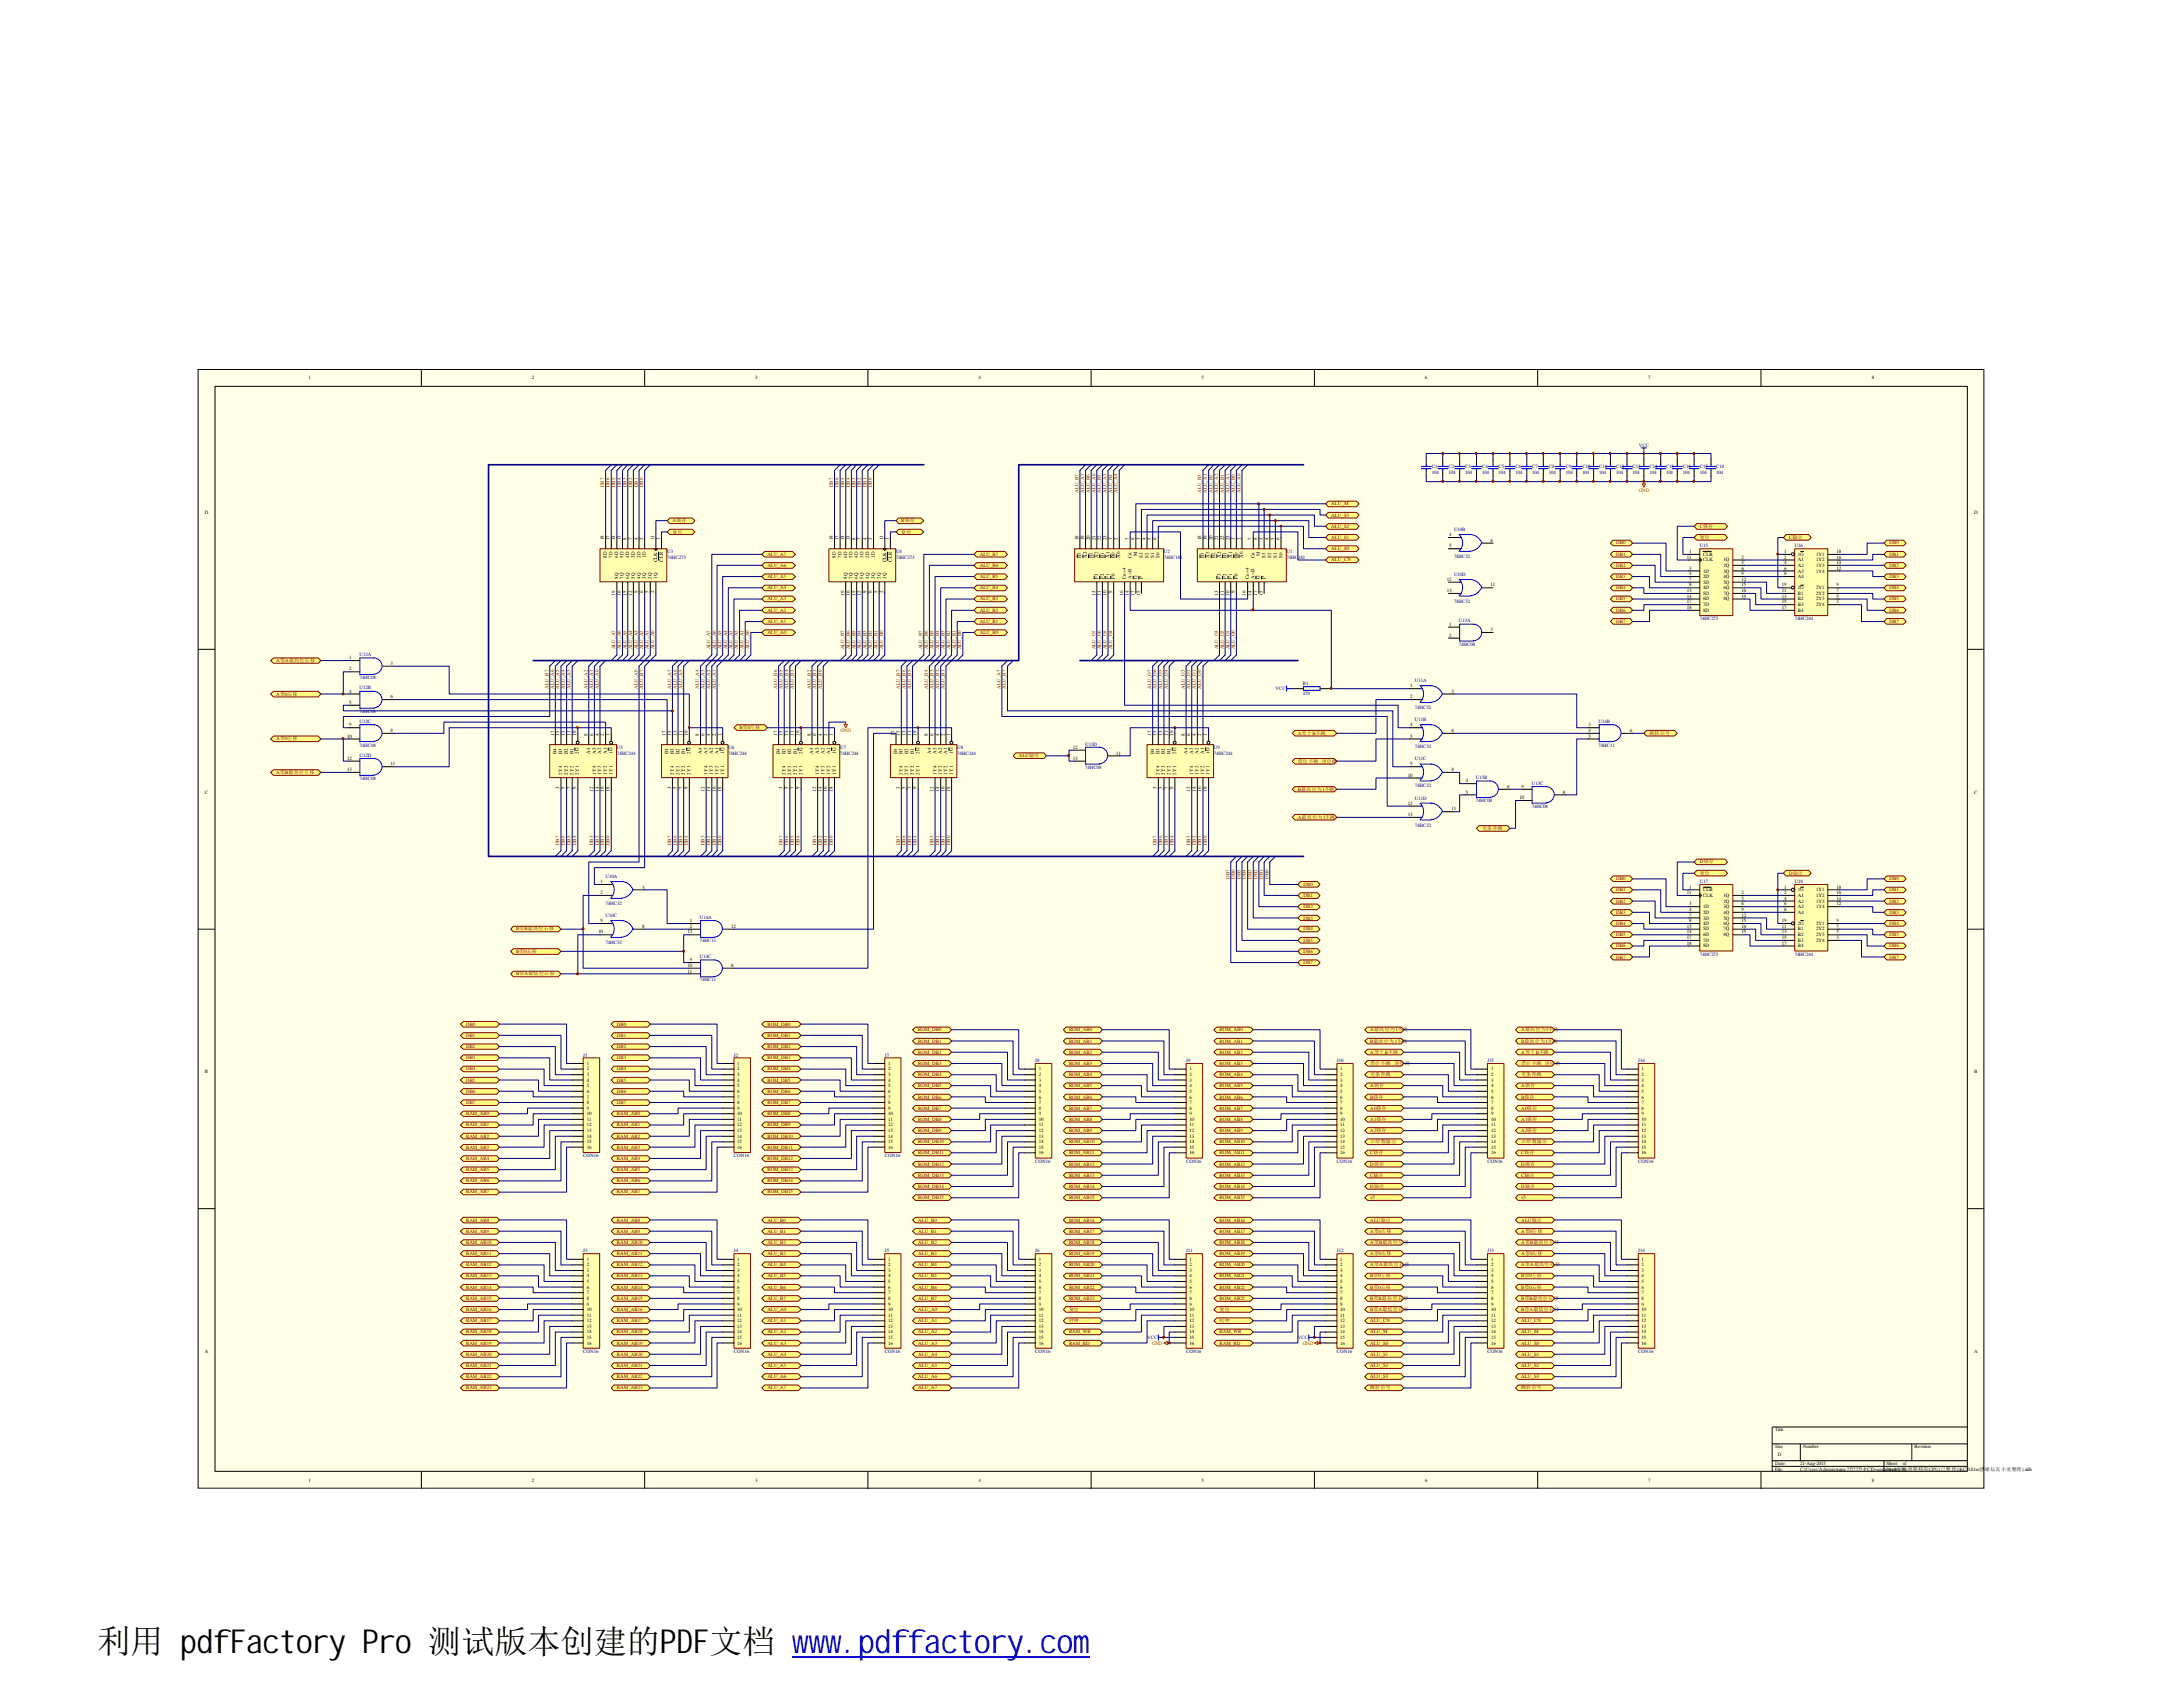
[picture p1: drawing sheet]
<svg xmlns="http://www.w3.org/2000/svg" width="279mm" height="216mm" viewBox="0 0 279 216" stroke-linecap="round" stroke-linejoin="round" font-family="sans-serif">
<defs><g id="words">
<text font-size="4.2" x="12.5" y="211.6">利用 pdfFactory Pro 测试版本创建的PDF文档 www.pdffactory.com</text>
<g font-size=".6">
<text x="39.5" y="48.6">1</text>
<text x="68.1" y="48.6">2</text>
<text x="96.6" y="48.6">3</text>
<text x="125.2" y="48.6">4</text>
<text x="153.8" y="48.6">5</text>
<text x="182.4" y="48.6">6</text>
<text x="210.9" y="48.6">7</text>
<text x="239.6" y="48.6">8</text>
<text x="26.2" y="65.7">D</text>
<text x="252.7" y="65.7">D</text>
<text x="77.3" y="69.1" transform="rotate(-90 77.3 69.1)">18</text>
<text x="77.7" y="71.4" transform="rotate(-90 77.7 71.4)">8D</text>
<text x="78" y="69.1" transform="rotate(-90 78 69.1)">17</text>
<text x="78.4" y="71.4" transform="rotate(-90 78.4 71.4)">7D</text>
<text x="78.7" y="69.1" transform="rotate(-90 78.7 69.1)">14</text>
<text x="79.1" y="71.4" transform="rotate(-90 79.1 71.4)">6D</text>
<text x="79.5" y="69.1" transform="rotate(-90 79.5 69.1)">13</text>
<text x="79.8" y="71.4" transform="rotate(-90 79.8 71.4)">5D</text>
<text x="80.2" y="69.1" transform="rotate(-90 80.2 69.1)">8</text>
<text x="80.5" y="71.4" transform="rotate(-90 80.5 71.4)">4D</text>
<text x="80.9" y="69.1" transform="rotate(-90 80.9 69.1)">7</text>
<text x="81.2" y="71.4" transform="rotate(-90 81.2 71.4)">3D</text>
<text x="81.6" y="69.1" transform="rotate(-90 81.6 69.1)">4</text>
<text x="82" y="71.4" transform="rotate(-90 82 71.4)">2D</text>
<text x="82.3" y="69.1" transform="rotate(-90 82.3 69.1)">3</text>
<text x="82.7" y="71.4" transform="rotate(-90 82.7 71.4)">1D</text>
<text x="83.7" y="69.1" transform="rotate(-90 83.7 69.1)">11</text>
<text x="84.1" y="71.9" transform="rotate(-90 84.1 71.9)">CLK</text>
<text x="84.5" y="69.1" transform="rotate(-90 84.5 69.1)">1</text>
<text x="84.8" y="71.9" transform="rotate(-90 84.8 71.9)">CLR</text>
<text x="106.6" y="69.1" transform="rotate(-90 106.6 69.1)">18</text>
<text x="107" y="71.4" transform="rotate(-90 107 71.4)">8D</text>
<text x="107.3" y="69.1" transform="rotate(-90 107.3 69.1)">17</text>
<text x="107.7" y="71.4" transform="rotate(-90 107.7 71.4)">7D</text>
<text x="108" y="69.1" transform="rotate(-90 108 69.1)">14</text>
<text x="108.4" y="71.4" transform="rotate(-90 108.4 71.4)">6D</text>
<text x="108.8" y="69.1" transform="rotate(-90 108.8 69.1)">13</text>
<text x="109.1" y="71.4" transform="rotate(-90 109.1 71.4)">5D</text>
<text x="109.5" y="69.1" transform="rotate(-90 109.5 69.1)">8</text>
<text x="109.8" y="71.4" transform="rotate(-90 109.8 71.4)">4D</text>
<text x="110.2" y="69.1" transform="rotate(-90 110.2 69.1)">7</text>
<text x="110.5" y="71.4" transform="rotate(-90 110.5 71.4)">3D</text>
<text x="110.9" y="69.1" transform="rotate(-90 110.9 69.1)">4</text>
<text x="111.3" y="71.4" transform="rotate(-90 111.3 71.4)">2D</text>
<text x="111.6" y="69.1" transform="rotate(-90 111.6 69.1)">3</text>
<text x="112" y="71.4" transform="rotate(-90 112 71.4)">1D</text>
<text x="113" y="69.1" transform="rotate(-90 113 69.1)">11</text>
<text x="113.4" y="71.9" transform="rotate(-90 113.4 71.9)">CLK</text>
<text x="113.7" y="69.1" transform="rotate(-90 113.7 69.1)">1</text>
<text x="114.1" y="71.9" transform="rotate(-90 114.1 71.9)">CLR</text>
<text x="138" y="69.1" transform="rotate(-90 138 69.1)">18</text>
<text x="138.4" y="71.4" transform="rotate(-90 138.4 71.4)">B3</text>
<text x="138.8" y="69.1" transform="rotate(-90 138.8 69.1)">19</text>
<text x="139.1" y="71.4" transform="rotate(-90 139.1 71.4)">A3</text>
<text x="139.5" y="69.1" transform="rotate(-90 139.5 69.1)">20</text>
<text x="139.8" y="71.4" transform="rotate(-90 139.8 71.4)">B2</text>
<text x="140.2" y="69.1" transform="rotate(-90 140.2 69.1)">21</text>
<text x="140.5" y="71.4" transform="rotate(-90 140.5 71.4)">A2</text>
<text x="140.9" y="69.1" transform="rotate(-90 140.9 69.1)">22</text>
<text x="141.3" y="71.4" transform="rotate(-90 141.3 71.4)">B1</text>
<text x="141.6" y="69.1" transform="rotate(-90 141.6 69.1)">23</text>
<text x="142" y="71.4" transform="rotate(-90 142 71.4)">A1</text>
<text x="142.3" y="69.1" transform="rotate(-90 142.3 69.1)">1</text>
<text x="142.7" y="71.4" transform="rotate(-90 142.7 71.4)">B0</text>
<text x="143" y="69.1" transform="rotate(-90 143 69.1)">2</text>
<text x="143.4" y="71.4" transform="rotate(-90 143.4 71.4)">A0</text>
<text x="144.5" y="69.1" transform="rotate(-90 144.5 69.1)">7</text>
<text x="144.8" y="71.4" transform="rotate(-90 144.8 71.4)">Cn</text>
<text x="145.2" y="69.1" transform="rotate(-90 145.2 69.1)">8</text>
<text x="145.5" y="71.2" transform="rotate(-90 145.5 71.2)">M</text>
<text x="145.9" y="69.1" transform="rotate(-90 145.9 69.1)">3</text>
<text x="146.3" y="71.4" transform="rotate(-90 146.3 71.4)">S3</text>
<text x="146.6" y="69.1" transform="rotate(-90 146.6 69.1)">4</text>
<text x="147" y="71.4" transform="rotate(-90 147 71.4)">S2</text>
<text x="147.3" y="69.1" transform="rotate(-90 147.3 69.1)">5</text>
<text x="147.7" y="71.4" transform="rotate(-90 147.7 71.4)">S1</text>
<text x="148" y="69.1" transform="rotate(-90 148 69.1)">6</text>
<text x="148.4" y="71.4" transform="rotate(-90 148.4 71.4)">S0</text>
<text x="153.8" y="69.1" transform="rotate(-90 153.8 69.1)">18</text>
<text x="154.1" y="71.4" transform="rotate(-90 154.1 71.4)">B3</text>
<text x="154.5" y="69.1" transform="rotate(-90 154.5 69.1)">19</text>
<text x="154.8" y="71.4" transform="rotate(-90 154.8 71.4)">A3</text>
<text x="155.2" y="69.1" transform="rotate(-90 155.2 69.1)">20</text>
<text x="155.5" y="71.4" transform="rotate(-90 155.5 71.4)">B2</text>
<text x="155.9" y="69.1" transform="rotate(-90 155.9 69.1)">21</text>
<text x="156.3" y="71.4" transform="rotate(-90 156.3 71.4)">A2</text>
<text x="156.6" y="69.1" transform="rotate(-90 156.6 69.1)">22</text>
<text x="157" y="71.4" transform="rotate(-90 157 71.4)">B1</text>
<text x="157.4" y="69.1" transform="rotate(-90 157.4 69.1)">23</text>
<text x="157.7" y="71.4" transform="rotate(-90 157.7 71.4)">A1</text>
<text x="158" y="69.1" transform="rotate(-90 158 69.1)">1</text>
<text x="158.4" y="71.4" transform="rotate(-90 158.4 71.4)">B0</text>
<text x="158.7" y="69.1" transform="rotate(-90 158.7 69.1)">2</text>
<text x="159.1" y="71.4" transform="rotate(-90 159.1 71.4)">A0</text>
<text x="160.2" y="69.1" transform="rotate(-90 160.2 69.1)">7</text>
<text x="160.6" y="71.4" transform="rotate(-90 160.6 71.4)">Cn</text>
<text x="160.9" y="69.1" transform="rotate(-90 160.9 69.1)">8</text>
<text x="161.2" y="71.2" transform="rotate(-90 161.2 71.2)">M</text>
<text x="161.6" y="69.1" transform="rotate(-90 161.6 69.1)">3</text>
<text x="162" y="71.4" transform="rotate(-90 162 71.4)">S3</text>
<text x="162.3" y="69.1" transform="rotate(-90 162.3 69.1)">4</text>
<text x="162.7" y="71.4" transform="rotate(-90 162.7 71.4)">S2</text>
<text x="163.1" y="69.1" transform="rotate(-90 163.1 69.1)">5</text>
<text x="163.4" y="71.4" transform="rotate(-90 163.4 71.4)">S1</text>
<text x="163.7" y="69.1" transform="rotate(-90 163.7 69.1)">6</text>
<text x="164.1" y="71.4" transform="rotate(-90 164.1 71.4)">S0</text>
<text x="185.5" y="68.6">4</text>
<text x="185.5" y="70.1">5</text>
<text x="190.8" y="69.3">6</text>
<text x="215.9" y="71.5">11</text>
<text x="216.2" y="70.8">1</text>
<text x="218" y="71.1">CLR</text>
<text x="218" y="71.8">CLK</text>
<text x="220.6" y="71.8">1Q</text>
<text x="222.9" y="71.5">2</text>
<text x="228.3" y="70.8">1</text>
<text x="228.3" y="71.5">2</text>
<text x="230.1" y="71.1">1G</text>
<text x="230.1" y="71.8">A1</text>
<text x="232.5" y="71.1">1Y1</text>
<text x="232.5" y="71.8">1Y2</text>
<text x="235" y="70.8">18</text>
<text x="235" y="71.5">16</text>
<text x="78.7" y="76.2" transform="rotate(-90 78.7 76.2)">19</text>
<text x="79.1" y="74.1" transform="rotate(-90 79.1 74.1)">8Q</text>
<text x="79.5" y="76.2" transform="rotate(-90 79.5 76.2)">16</text>
<text x="79.8" y="74.1" transform="rotate(-90 79.8 74.1)">7Q</text>
<text x="80.2" y="76.2" transform="rotate(-90 80.2 76.2)">15</text>
<text x="80.5" y="74.1" transform="rotate(-90 80.5 74.1)">6Q</text>
<text x="80.9" y="76.2" transform="rotate(-90 80.9 76.2)">12</text>
<text x="81.2" y="74.1" transform="rotate(-90 81.2 74.1)">5Q</text>
<text x="81.6" y="75.9" transform="rotate(-90 81.6 75.9)">9</text>
<text x="82" y="74.1" transform="rotate(-90 82 74.1)">4Q</text>
<text x="82.3" y="75.9" transform="rotate(-90 82.3 75.9)">6</text>
<text x="82.7" y="74.1" transform="rotate(-90 82.7 74.1)">3Q</text>
<text x="83" y="75.9" transform="rotate(-90 83 75.9)">5</text>
<text x="83.4" y="74.1" transform="rotate(-90 83.4 74.1)">2Q</text>
<text x="83.7" y="75.9" transform="rotate(-90 83.7 75.9)">2</text>
<text x="84.1" y="74.1" transform="rotate(-90 84.1 74.1)">1Q</text>
<text x="108" y="76.2" transform="rotate(-90 108 76.2)">19</text>
<text x="108.4" y="74.1" transform="rotate(-90 108.4 74.1)">8Q</text>
<text x="108.8" y="76.2" transform="rotate(-90 108.8 76.2)">16</text>
<text x="109.1" y="74.1" transform="rotate(-90 109.1 74.1)">7Q</text>
<text x="109.5" y="76.2" transform="rotate(-90 109.5 76.2)">15</text>
<text x="109.8" y="74.1" transform="rotate(-90 109.8 74.1)">6Q</text>
<text x="110.2" y="76.2" transform="rotate(-90 110.2 76.2)">12</text>
<text x="110.5" y="74.1" transform="rotate(-90 110.5 74.1)">5Q</text>
<text x="110.9" y="75.9" transform="rotate(-90 110.9 75.9)">9</text>
<text x="111.3" y="74.1" transform="rotate(-90 111.3 74.1)">4Q</text>
<text x="111.6" y="75.9" transform="rotate(-90 111.6 75.9)">6</text>
<text x="112" y="74.1" transform="rotate(-90 112 74.1)">3Q</text>
<text x="112.3" y="75.9" transform="rotate(-90 112.3 75.9)">5</text>
<text x="112.7" y="74.1" transform="rotate(-90 112.7 74.1)">2Q</text>
<text x="113" y="75.9" transform="rotate(-90 113 75.9)">2</text>
<text x="113.4" y="74.1" transform="rotate(-90 113.4 74.1)">1Q</text>
<text x="140.2" y="76.2" transform="rotate(-90 140.2 76.2)">13</text>
<text x="140.5" y="74.1" transform="rotate(-90 140.5 74.1)">F3</text>
<text x="140.9" y="76.2" transform="rotate(-90 140.9 76.2)">11</text>
<text x="141.3" y="74.1" transform="rotate(-90 141.3 74.1)">F2</text>
<text x="141.6" y="76.2" transform="rotate(-90 141.6 76.2)">10</text>
<text x="142" y="74.1" transform="rotate(-90 142 74.1)">F1</text>
<text x="142.3" y="75.9" transform="rotate(-90 142.3 75.9)">9</text>
<text x="142.7" y="74.1" transform="rotate(-90 142.7 74.1)">F0</text>
<text x="143.8" y="76.2" transform="rotate(-90 143.8 76.2)">16</text>
<text x="144.1" y="74.1" transform="rotate(-90 144.1 74.1)">Cn+4</text>
<text x="144.5" y="76.2" transform="rotate(-90 144.5 76.2)">14</text>
<text x="144.8" y="74.1" transform="rotate(-90 144.8 74.1)">A=B</text>
<text x="145.2" y="76.2" transform="rotate(-90 145.2 76.2)">17</text>
<text x="145.5" y="74.1" transform="rotate(-90 145.5 74.1)">G</text>
<text x="145.9" y="76.2" transform="rotate(-90 145.9 76.2)">15</text>
<text x="146.3" y="74.1" transform="rotate(-90 146.3 74.1)">P</text>
<text x="155.9" y="76.2" transform="rotate(-90 155.9 76.2)">13</text>
<text x="156.3" y="74.1" transform="rotate(-90 156.3 74.1)">F3</text>
<text x="156.6" y="76.2" transform="rotate(-90 156.6 76.2)">11</text>
<text x="157" y="74.1" transform="rotate(-90 157 74.1)">F2</text>
<text x="157.4" y="76.2" transform="rotate(-90 157.4 76.2)">10</text>
<text x="157.7" y="74.1" transform="rotate(-90 157.7 74.1)">F1</text>
<text x="158" y="75.9" transform="rotate(-90 158 75.9)">9</text>
<text x="158.4" y="74.1" transform="rotate(-90 158.4 74.1)">F0</text>
<text x="159.5" y="76.2" transform="rotate(-90 159.5 76.2)">16</text>
<text x="159.9" y="74.1" transform="rotate(-90 159.9 74.1)">Cn+4</text>
<text x="160.2" y="76.2" transform="rotate(-90 160.2 76.2)">14</text>
<text x="160.6" y="74.1" transform="rotate(-90 160.6 74.1)">A=B</text>
<text x="160.9" y="76.2" transform="rotate(-90 160.9 76.2)">17</text>
<text x="161.2" y="74.1" transform="rotate(-90 161.2 74.1)">G</text>
<text x="161.6" y="76.2" transform="rotate(-90 161.6 76.2)">15</text>
<text x="162" y="74.1" transform="rotate(-90 162 74.1)">P</text>
<text x="185.2" y="74.3">12</text>
<text x="185.2" y="75.8">13</text>
<text x="190.8" y="75.1">11</text>
<text x="215.9" y="75.8">13</text>
<text x="215.9" y="76.5">14</text>
<text x="215.9" y="77.2">17</text>
<text x="215.9" y="77.9">18</text>
<text x="216.2" y="72.9">3</text>
<text x="216.2" y="73.6">4</text>
<text x="216.2" y="74.3">7</text>
<text x="216.2" y="75.1">8</text>
<text x="218" y="73.3">1D</text>
<text x="218" y="74">2D</text>
<text x="218" y="74.7">3D</text>
<text x="218" y="75.4">4D</text>
<text x="218" y="76.2">5D</text>
<text x="218" y="76.8">6D</text>
<text x="218" y="77.6">7D</text>
<text x="220.6" y="72.6">2Q</text>
<text x="220.6" y="73.3">3Q</text>
<text x="220.6" y="74">4Q</text>
<text x="220.6" y="74.7">5Q</text>
<text x="220.6" y="75.4">6Q</text>
<text x="220.6" y="76.2">7Q</text>
<text x="220.6" y="76.8">8Q</text>
<text x="222.9" y="72.2">5</text>
<text x="222.9" y="72.9">6</text>
<text x="222.9" y="73.6">9</text>
<text x="222.9" y="74.3">12</text>
<text x="222.9" y="75.1">15</text>
<text x="222.9" y="75.8">16</text>
<text x="222.9" y="76.5">19</text>
<text x="228" y="75.1">19</text>
<text x="228" y="75.8">11</text>
<text x="228" y="76.5">13</text>
<text x="228" y="77.2">15</text>
<text x="228" y="77.9">17</text>
<text x="228.3" y="72.2">4</text>
<text x="228.3" y="72.9">6</text>
<text x="228.3" y="73.6">8</text>
<text x="230.1" y="72.6">A2</text>
<text x="230.1" y="73.3">A3</text>
<text x="230.1" y="74">A4</text>
<text x="230.1" y="75.4">2G</text>
<text x="230.1" y="76.2">B1</text>
<text x="230.1" y="76.8">B2</text>
<text x="230.1" y="77.6">B3</text>
<text x="232.5" y="72.6">1Y3</text>
<text x="232.5" y="73.3">1Y4</text>
<text x="232.5" y="75.4">2Y1</text>
<text x="232.5" y="76.2">2Y2</text>
<text x="232.5" y="76.8">2Y3</text>
<text x="232.5" y="77.6">2Y4</text>
<text x="235" y="72.2">14</text>
<text x="235" y="72.9">12</text>
<text x="235" y="75.1">9</text>
<text x="235" y="75.8">7</text>
<text x="235" y="76.5">5</text>
<text x="235" y="77.2">3</text>
<text x="185.5" y="80.1">1</text>
<text x="185.5" y="81.5">2</text>
<text x="190.8" y="80.8">3</text>
<text x="218" y="78.3">8D</text>
<text x="230.1" y="78.3">B4</text>
<text x="44.7" y="84.4">1</text>
<text x="44.7" y="85.8">2</text>
<text x="44.7" y="88.7">4</text>
<text x="50" y="85.1">3</text>
<text x="50" y="89.4">6</text>
<text x="180.5" y="88">1</text>
<text x="180.5" y="89.4">2</text>
<text x="185.8" y="88.7">3</text>
<text x="44.4" y="94.4">10</text>
<text x="44.7" y="90.1">5</text>
<text x="44.7" y="93">9</text>
<text x="50" y="93.7">8</text>
<text x="70.9" y="94.2" transform="rotate(-90 70.9 94.2)">17</text>
<text x="71.6" y="94.2" transform="rotate(-90 71.6 94.2)">15</text>
<text x="72.3" y="94.2" transform="rotate(-90 72.3 94.2)">13</text>
<text x="73" y="94.2" transform="rotate(-90 73 94.2)">11</text>
<text x="73.7" y="94.2" transform="rotate(-90 73.7 94.2)">19</text>
<text x="75.2" y="94.2" transform="rotate(-90 75.2 94.2)">8</text>
<text x="75.9" y="94.2" transform="rotate(-90 75.9 94.2)">6</text>
<text x="76.6" y="94.2" transform="rotate(-90 76.6 94.2)">4</text>
<text x="77.3" y="94.2" transform="rotate(-90 77.3 94.2)">2</text>
<text x="78" y="94.2" transform="rotate(-90 78 94.2)">1</text>
<text x="85.2" y="94.2" transform="rotate(-90 85.2 94.2)">17</text>
<text x="85.9" y="94.2" transform="rotate(-90 85.9 94.2)">15</text>
<text x="86.6" y="94.2" transform="rotate(-90 86.6 94.2)">13</text>
<text x="87.3" y="94.2" transform="rotate(-90 87.3 94.2)">11</text>
<text x="88.1" y="94.2" transform="rotate(-90 88.1 94.2)">19</text>
<text x="89.5" y="94.2" transform="rotate(-90 89.5 94.2)">8</text>
<text x="90.2" y="94.2" transform="rotate(-90 90.2 94.2)">6</text>
<text x="90.9" y="94.2" transform="rotate(-90 90.9 94.2)">4</text>
<text x="91.6" y="94.2" transform="rotate(-90 91.6 94.2)">2</text>
<text x="92.3" y="94.2" transform="rotate(-90 92.3 94.2)">1</text>
<text x="99.5" y="94.2" transform="rotate(-90 99.5 94.2)">17</text>
<text x="100.2" y="94.2" transform="rotate(-90 100.2 94.2)">15</text>
<text x="100.9" y="94.2" transform="rotate(-90 100.9 94.2)">13</text>
<text x="101.6" y="94.2" transform="rotate(-90 101.6 94.2)">11</text>
<text x="102.3" y="94.2" transform="rotate(-90 102.3 94.2)">19</text>
<text x="103.8" y="94.2" transform="rotate(-90 103.8 94.2)">8</text>
<text x="104.5" y="94.2" transform="rotate(-90 104.5 94.2)">6</text>
<text x="105.2" y="94.2" transform="rotate(-90 105.2 94.2)">4</text>
<text x="105.9" y="94.2" transform="rotate(-90 105.9 94.2)">2</text>
<text x="106.6" y="94.2" transform="rotate(-90 106.6 94.2)">1</text>
<text x="114.5" y="94.2" transform="rotate(-90 114.5 94.2)">17</text>
<text x="115.2" y="94.2" transform="rotate(-90 115.2 94.2)">15</text>
<text x="115.9" y="94.2" transform="rotate(-90 115.9 94.2)">13</text>
<text x="116.6" y="94.2" transform="rotate(-90 116.6 94.2)">11</text>
<text x="117.3" y="94.2" transform="rotate(-90 117.3 94.2)">19</text>
<text x="118.7" y="94.2" transform="rotate(-90 118.7 94.2)">8</text>
<text x="119.5" y="94.2" transform="rotate(-90 119.5 94.2)">6</text>
<text x="120.2" y="94.2" transform="rotate(-90 120.2 94.2)">4</text>
<text x="120.9" y="94.2" transform="rotate(-90 120.9 94.2)">2</text>
<text x="121.6" y="94.2" transform="rotate(-90 121.6 94.2)">1</text>
<text x="137.3" y="95.8">12</text>
<text x="147.3" y="94.2" transform="rotate(-90 147.3 94.2)">17</text>
<text x="148" y="94.2" transform="rotate(-90 148 94.2)">15</text>
<text x="148.8" y="94.2" transform="rotate(-90 148.8 94.2)">13</text>
<text x="149.5" y="94.2" transform="rotate(-90 149.5 94.2)">11</text>
<text x="150.2" y="94.2" transform="rotate(-90 150.2 94.2)">19</text>
<text x="151.6" y="94.2" transform="rotate(-90 151.6 94.2)">8</text>
<text x="152.3" y="94.2" transform="rotate(-90 152.3 94.2)">6</text>
<text x="153" y="94.2" transform="rotate(-90 153 94.2)">4</text>
<text x="153.8" y="94.2" transform="rotate(-90 153.8 94.2)">2</text>
<text x="154.5" y="94.2" transform="rotate(-90 154.5 94.2)">1</text>
<text x="180.5" y="93">4</text>
<text x="180.5" y="94.4">5</text>
<text x="185.8" y="93.7">6</text>
<text x="203.3" y="93">3</text>
<text x="203.3" y="93.7">4</text>
<text x="203.3" y="94.4">5</text>
<text x="208.6" y="93.7">6</text>
<text x="26.2" y="101.6">C</text>
<text x="44.4" y="97.3">12</text>
<text x="44.4" y="98.7">13</text>
<text x="50" y="98">11</text>
<text x="71.2" y="96.5" transform="rotate(-90 71.2 96.5)">B4</text>
<text x="71.6" y="101" transform="rotate(-90 71.6 101)">3</text>
<text x="72" y="99.1" transform="rotate(-90 72 99.1)">2Y4</text>
<text x="72" y="96.5" transform="rotate(-90 72 96.5)">B3</text>
<text x="72.3" y="101" transform="rotate(-90 72.3 101)">5</text>
<text x="72.7" y="99.1" transform="rotate(-90 72.7 99.1)">2Y3</text>
<text x="72.7" y="96.5" transform="rotate(-90 72.7 96.5)">B2</text>
<text x="73" y="101" transform="rotate(-90 73 101)">7</text>
<text x="73.4" y="99.1" transform="rotate(-90 73.4 99.1)">2Y2</text>
<text x="73.4" y="96.5" transform="rotate(-90 73.4 96.5)">B1</text>
<text x="73.7" y="101" transform="rotate(-90 73.7 101)">9</text>
<text x="74.1" y="99.1" transform="rotate(-90 74.1 99.1)">2Y1</text>
<text x="74.1" y="96.5" transform="rotate(-90 74.1 96.5)">2G</text>
<text x="75.5" y="96.5" transform="rotate(-90 75.5 96.5)">A4</text>
<text x="75.9" y="101.3" transform="rotate(-90 75.9 101.3)">12</text>
<text x="76.2" y="99.1" transform="rotate(-90 76.2 99.1)">1Y4</text>
<text x="76.2" y="96.5" transform="rotate(-90 76.2 96.5)">A3</text>
<text x="76.6" y="101.3" transform="rotate(-90 76.6 101.3)">14</text>
<text x="77" y="99.1" transform="rotate(-90 77 99.1)">1Y3</text>
<text x="77" y="96.5" transform="rotate(-90 77 96.5)">A2</text>
<text x="77.3" y="101.3" transform="rotate(-90 77.3 101.3)">16</text>
<text x="77.7" y="99.1" transform="rotate(-90 77.7 99.1)">1Y2</text>
<text x="77.7" y="96.5" transform="rotate(-90 77.7 96.5)">A1</text>
<text x="78" y="101.3" transform="rotate(-90 78 101.3)">18</text>
<text x="78.4" y="99.1" transform="rotate(-90 78.4 99.1)">1Y1</text>
<text x="78.4" y="96.5" transform="rotate(-90 78.4 96.5)">1G</text>
<text x="85.5" y="96.5" transform="rotate(-90 85.5 96.5)">B4</text>
<text x="85.9" y="101" transform="rotate(-90 85.9 101)">3</text>
<text x="86.2" y="99.1" transform="rotate(-90 86.2 99.1)">2Y4</text>
<text x="86.2" y="96.5" transform="rotate(-90 86.2 96.5)">B3</text>
<text x="86.6" y="101" transform="rotate(-90 86.6 101)">5</text>
<text x="87" y="99.1" transform="rotate(-90 87 99.1)">2Y3</text>
<text x="87" y="96.5" transform="rotate(-90 87 96.5)">B2</text>
<text x="87.3" y="101" transform="rotate(-90 87.3 101)">7</text>
<text x="87.7" y="99.1" transform="rotate(-90 87.7 99.1)">2Y2</text>
<text x="87.7" y="96.5" transform="rotate(-90 87.7 96.5)">B1</text>
<text x="88.1" y="101" transform="rotate(-90 88.1 101)">9</text>
<text x="88.4" y="99.1" transform="rotate(-90 88.4 99.1)">2Y1</text>
<text x="88.4" y="96.5" transform="rotate(-90 88.4 96.5)">2G</text>
<text x="89.8" y="96.5" transform="rotate(-90 89.8 96.5)">A4</text>
<text x="90.2" y="101.3" transform="rotate(-90 90.2 101.3)">12</text>
<text x="90.6" y="99.1" transform="rotate(-90 90.6 99.1)">1Y4</text>
<text x="90.6" y="96.5" transform="rotate(-90 90.6 96.5)">A3</text>
<text x="90.9" y="101.3" transform="rotate(-90 90.9 101.3)">14</text>
<text x="91.2" y="99.1" transform="rotate(-90 91.2 99.1)">1Y3</text>
<text x="91.2" y="96.5" transform="rotate(-90 91.2 96.5)">A2</text>
<text x="91.6" y="101.3" transform="rotate(-90 91.6 101.3)">16</text>
<text x="91.9" y="99.1" transform="rotate(-90 91.9 99.1)">1Y2</text>
<text x="91.9" y="96.5" transform="rotate(-90 91.9 96.5)">A1</text>
<text x="92.3" y="101.3" transform="rotate(-90 92.3 101.3)">18</text>
<text x="92.7" y="99.1" transform="rotate(-90 92.7 99.1)">1Y1</text>
<text x="92.7" y="96.5" transform="rotate(-90 92.7 96.5)">1G</text>
<text x="99.8" y="96.5" transform="rotate(-90 99.8 96.5)">B4</text>
<text x="100.2" y="101" transform="rotate(-90 100.2 101)">3</text>
<text x="100.5" y="99.1" transform="rotate(-90 100.5 99.1)">2Y4</text>
<text x="100.5" y="96.5" transform="rotate(-90 100.5 96.5)">B3</text>
<text x="100.9" y="101" transform="rotate(-90 100.9 101)">5</text>
<text x="101.3" y="99.1" transform="rotate(-90 101.3 99.1)">2Y3</text>
<text x="101.3" y="96.5" transform="rotate(-90 101.3 96.5)">B2</text>
<text x="101.6" y="101" transform="rotate(-90 101.6 101)">7</text>
<text x="102" y="99.1" transform="rotate(-90 102 99.1)">2Y2</text>
<text x="102" y="96.5" transform="rotate(-90 102 96.5)">B1</text>
<text x="102.3" y="101" transform="rotate(-90 102.3 101)">9</text>
<text x="102.7" y="99.1" transform="rotate(-90 102.7 99.1)">2Y1</text>
<text x="102.7" y="96.5" transform="rotate(-90 102.7 96.5)">2G</text>
<text x="104.1" y="96.5" transform="rotate(-90 104.1 96.5)">A4</text>
<text x="104.5" y="101.3" transform="rotate(-90 104.5 101.3)">12</text>
<text x="104.8" y="99.1" transform="rotate(-90 104.8 99.1)">1Y4</text>
<text x="104.8" y="96.5" transform="rotate(-90 104.8 96.5)">A3</text>
<text x="105.2" y="101.3" transform="rotate(-90 105.2 101.3)">14</text>
<text x="105.5" y="99.1" transform="rotate(-90 105.5 99.1)">1Y3</text>
<text x="105.5" y="96.5" transform="rotate(-90 105.5 96.5)">A2</text>
<text x="105.9" y="101.3" transform="rotate(-90 105.9 101.3)">16</text>
<text x="106.3" y="99.1" transform="rotate(-90 106.3 99.1)">1Y2</text>
<text x="106.3" y="96.5" transform="rotate(-90 106.3 96.5)">A1</text>
<text x="106.6" y="101.3" transform="rotate(-90 106.6 101.3)">18</text>
<text x="107" y="99.1" transform="rotate(-90 107 99.1)">1Y1</text>
<text x="107" y="96.5" transform="rotate(-90 107 96.5)">1G</text>
<text x="114.8" y="96.5" transform="rotate(-90 114.8 96.5)">B4</text>
<text x="115.2" y="101" transform="rotate(-90 115.2 101)">3</text>
<text x="115.5" y="99.1" transform="rotate(-90 115.5 99.1)">2Y4</text>
<text x="115.5" y="96.5" transform="rotate(-90 115.5 96.5)">B3</text>
<text x="115.9" y="101" transform="rotate(-90 115.9 101)">5</text>
<text x="116.2" y="99.1" transform="rotate(-90 116.2 99.1)">2Y3</text>
<text x="116.2" y="96.5" transform="rotate(-90 116.2 96.5)">B2</text>
<text x="116.6" y="101" transform="rotate(-90 116.6 101)">7</text>
<text x="117" y="99.1" transform="rotate(-90 117 99.1)">2Y2</text>
<text x="117" y="96.5" transform="rotate(-90 117 96.5)">B1</text>
<text x="117.3" y="101" transform="rotate(-90 117.3 101)">9</text>
<text x="117.7" y="99.1" transform="rotate(-90 117.7 99.1)">2Y1</text>
<text x="117.7" y="96.5" transform="rotate(-90 117.7 96.5)">2G</text>
<text x="119.1" y="96.5" transform="rotate(-90 119.1 96.5)">A4</text>
<text x="119.5" y="101.3" transform="rotate(-90 119.5 101.3)">12</text>
<text x="119.8" y="99.1" transform="rotate(-90 119.8 99.1)">1Y4</text>
<text x="119.8" y="96.5" transform="rotate(-90 119.8 96.5)">A3</text>
<text x="120.2" y="101.3" transform="rotate(-90 120.2 101.3)">14</text>
<text x="120.5" y="99.1" transform="rotate(-90 120.5 99.1)">1Y3</text>
<text x="120.5" y="96.5" transform="rotate(-90 120.5 96.5)">A2</text>
<text x="120.9" y="101.3" transform="rotate(-90 120.9 101.3)">16</text>
<text x="121.2" y="99.1" transform="rotate(-90 121.2 99.1)">1Y2</text>
<text x="121.2" y="96.5" transform="rotate(-90 121.2 96.5)">A1</text>
<text x="121.6" y="101.3" transform="rotate(-90 121.6 101.3)">18</text>
<text x="122" y="99.1" transform="rotate(-90 122 99.1)">1Y1</text>
<text x="122" y="96.5" transform="rotate(-90 122 96.5)">1G</text>
<text x="137.3" y="97.3">13</text>
<text x="142.9" y="96.6">11</text>
<text x="147.7" y="96.5" transform="rotate(-90 147.7 96.5)">B4</text>
<text x="148" y="101" transform="rotate(-90 148 101)">3</text>
<text x="148.4" y="99.1" transform="rotate(-90 148.4 99.1)">2Y4</text>
<text x="148.4" y="96.5" transform="rotate(-90 148.4 96.5)">B3</text>
<text x="148.8" y="101" transform="rotate(-90 148.8 101)">5</text>
<text x="149.1" y="99.1" transform="rotate(-90 149.1 99.1)">2Y3</text>
<text x="149.1" y="96.5" transform="rotate(-90 149.1 96.5)">B2</text>
<text x="149.5" y="101" transform="rotate(-90 149.5 101)">7</text>
<text x="149.8" y="99.1" transform="rotate(-90 149.8 99.1)">2Y2</text>
<text x="149.8" y="96.5" transform="rotate(-90 149.8 96.5)">B1</text>
<text x="150.2" y="101" transform="rotate(-90 150.2 101)">9</text>
<text x="150.5" y="99.1" transform="rotate(-90 150.5 99.1)">2Y1</text>
<text x="150.5" y="96.5" transform="rotate(-90 150.5 96.5)">2G</text>
<text x="152" y="96.5" transform="rotate(-90 152 96.5)">A4</text>
<text x="152.3" y="101.3" transform="rotate(-90 152.3 101.3)">12</text>
<text x="152.7" y="99.1" transform="rotate(-90 152.7 99.1)">1Y4</text>
<text x="152.7" y="96.5" transform="rotate(-90 152.7 96.5)">A3</text>
<text x="153" y="101.3" transform="rotate(-90 153 101.3)">14</text>
<text x="153.4" y="99.1" transform="rotate(-90 153.4 99.1)">1Y3</text>
<text x="153.4" y="96.5" transform="rotate(-90 153.4 96.5)">A2</text>
<text x="153.8" y="101.3" transform="rotate(-90 153.8 101.3)">16</text>
<text x="154.1" y="99.1" transform="rotate(-90 154.1 99.1)">1Y2</text>
<text x="154.1" y="96.5" transform="rotate(-90 154.1 96.5)">A1</text>
<text x="154.5" y="101.3" transform="rotate(-90 154.5 101.3)">18</text>
<text x="154.8" y="99.1" transform="rotate(-90 154.8 99.1)">1Y1</text>
<text x="154.8" y="96.5" transform="rotate(-90 154.8 96.5)">1G</text>
<text x="180.2" y="99.4">10</text>
<text x="180.5" y="98">9</text>
<text x="185.8" y="98.7">8</text>
<text x="187.6" y="100.1">4</text>
<text x="187.6" y="101.6">5</text>
<text x="192.9" y="100.8">6</text>
<text x="194.7" y="100.8">9</text>
<text x="200" y="101.6">8</text>
<text x="252.7" y="101.6">C</text>
<text x="180.2" y="103">12</text>
<text x="180.2" y="104.4">13</text>
<text x="185.8" y="103.7">11</text>
<text x="194.5" y="102.3">10</text>
<text x="76.9" y="113">1</text>
<text x="82.2" y="113.7">3</text>
<text x="216.2" y="113.7">1</text>
<text x="228.3" y="113.7">1</text>
<text x="235" y="113.7">18</text>
<text x="76.6" y="119.5">10</text>
<text x="76.9" y="114.4">2</text>
<text x="76.9" y="118">9</text>
<text x="82.2" y="118.7">8</text>
<text x="88" y="119.5">13</text>
<text x="88.3" y="118">1</text>
<text x="88.3" y="118.7">2</text>
<text x="93.6" y="118.7">12</text>
<text x="215.9" y="114.4">11</text>
<text x="215.9" y="118.7">13</text>
<text x="215.9" y="119.5">14</text>
<text x="216.2" y="115.9">3</text>
<text x="216.2" y="116.6">4</text>
<text x="216.2" y="117.3">7</text>
<text x="216.2" y="118">8</text>
<text x="218" y="114.1">CLR</text>
<text x="218" y="114.8">CLK</text>
<text x="218" y="116.2">1D</text>
<text x="218" y="117">2D</text>
<text x="218" y="117.7">3D</text>
<text x="218" y="118.4">4D</text>
<text x="218" y="119.1">5D</text>
<text x="218" y="119.8">6D</text>
<text x="220.6" y="114.8">1Q</text>
<text x="220.6" y="115.5">2Q</text>
<text x="220.6" y="116.2">3Q</text>
<text x="220.6" y="117">4Q</text>
<text x="220.6" y="117.7">5Q</text>
<text x="220.6" y="118.4">6Q</text>
<text x="220.6" y="119.1">7Q</text>
<text x="220.6" y="119.8">8Q</text>
<text x="222.9" y="114.4">2</text>
<text x="222.9" y="115.1">5</text>
<text x="222.9" y="115.9">6</text>
<text x="222.9" y="116.6">9</text>
<text x="222.9" y="117.3">12</text>
<text x="222.9" y="118">15</text>
<text x="222.9" y="118.7">16</text>
<text x="222.9" y="119.5">19</text>
<text x="228" y="118">19</text>
<text x="228" y="118.7">11</text>
<text x="228" y="119.5">13</text>
<text x="228.3" y="114.4">2</text>
<text x="228.3" y="115.1">4</text>
<text x="228.3" y="115.9">6</text>
<text x="228.3" y="116.6">8</text>
<text x="230.1" y="114.1">1G</text>
<text x="230.1" y="114.8">A1</text>
<text x="230.1" y="115.5">A2</text>
<text x="230.1" y="116.2">A3</text>
<text x="230.1" y="117">A4</text>
<text x="230.1" y="118.4">2G</text>
<text x="230.1" y="119.1">B1</text>
<text x="230.1" y="119.8">B2</text>
<text x="232.5" y="114.1">1Y1</text>
<text x="232.5" y="114.8">1Y2</text>
<text x="232.5" y="115.5">1Y3</text>
<text x="232.5" y="116.2">1Y4</text>
<text x="232.5" y="118.4">2Y1</text>
<text x="232.5" y="119.1">2Y2</text>
<text x="232.5" y="119.8">2Y3</text>
<text x="235" y="114.4">16</text>
<text x="235" y="115.1">14</text>
<text x="235" y="115.9">12</text>
<text x="235" y="118">9</text>
<text x="235" y="118.7">7</text>
<text x="235" y="119.5">5</text>
<text x="88" y="123.7">10</text>
<text x="88" y="124.5">11</text>
<text x="88.3" y="123">9</text>
<text x="93.6" y="123.7">8</text>
<text x="215.9" y="120.2">17</text>
<text x="215.9" y="120.9">18</text>
<text x="218" y="120.5">7D</text>
<text x="218" y="121.2">8D</text>
<text x="228" y="120.2">15</text>
<text x="228" y="120.9">17</text>
<text x="230.1" y="120.5">B3</text>
<text x="230.1" y="121.2">B4</text>
<text x="232.5" y="120.5">2Y4</text>
<text x="235" y="120.2">3</text>
<text x="26.2" y="137.4">B</text>
<text x="75.1" y="136.3">1</text>
<text x="75.1" y="137">2</text>
<text x="75.1" y="137.7">3</text>
<text x="94.4" y="136.3">1</text>
<text x="94.4" y="137">2</text>
<text x="94.4" y="137.7">3</text>
<text x="113.7" y="136.3">1</text>
<text x="113.7" y="137">2</text>
<text x="113.7" y="137.7">3</text>
<text x="133" y="137">1</text>
<text x="133" y="137.7">2</text>
<text x="152.2" y="137">1</text>
<text x="152.2" y="137.7">2</text>
<text x="171.5" y="137">1</text>
<text x="171.5" y="137.7">2</text>
<text x="190.8" y="137">1</text>
<text x="190.8" y="137.7">2</text>
<text x="210.1" y="137">1</text>
<text x="210.1" y="137.7">2</text>
<text x="252.7" y="137.4">B</text>
<text x="75.1" y="138.4">4</text>
<text x="75.1" y="139.1">5</text>
<text x="75.1" y="139.9">6</text>
<text x="75.1" y="140.6">7</text>
<text x="75.1" y="141.3">8</text>
<text x="75.1" y="142">9</text>
<text x="75.1" y="142.7">10</text>
<text x="75.1" y="143.4">11</text>
<text x="94.4" y="138.4">4</text>
<text x="94.4" y="139.1">5</text>
<text x="94.4" y="139.9">6</text>
<text x="94.4" y="140.6">7</text>
<text x="94.4" y="141.3">8</text>
<text x="94.4" y="142">9</text>
<text x="94.4" y="142.7">10</text>
<text x="94.4" y="143.4">11</text>
<text x="113.7" y="138.4">4</text>
<text x="113.7" y="139.1">5</text>
<text x="113.7" y="139.9">6</text>
<text x="113.7" y="140.6">7</text>
<text x="113.7" y="141.3">8</text>
<text x="113.7" y="142">9</text>
<text x="113.7" y="142.7">10</text>
<text x="113.7" y="143.4">11</text>
<text x="133" y="138.4">3</text>
<text x="133" y="139.1">4</text>
<text x="133" y="139.9">5</text>
<text x="133" y="140.6">6</text>
<text x="133" y="141.3">7</text>
<text x="133" y="142">8</text>
<text x="133" y="142.7">9</text>
<text x="133" y="143.4">10</text>
<text x="152.2" y="138.4">3</text>
<text x="152.2" y="139.1">4</text>
<text x="152.2" y="139.9">5</text>
<text x="152.2" y="140.6">6</text>
<text x="152.2" y="141.3">7</text>
<text x="152.2" y="142">8</text>
<text x="152.2" y="142.7">9</text>
<text x="152.2" y="143.4">10</text>
<text x="171.5" y="138.4">3</text>
<text x="171.5" y="139.1">4</text>
<text x="171.5" y="139.9">5</text>
<text x="171.5" y="140.6">6</text>
<text x="171.5" y="141.3">7</text>
<text x="171.5" y="142">8</text>
<text x="171.5" y="142.7">9</text>
<text x="171.5" y="143.4">10</text>
<text x="190.8" y="138.4">3</text>
<text x="190.8" y="139.1">4</text>
<text x="190.8" y="139.9">5</text>
<text x="190.8" y="140.6">6</text>
<text x="190.8" y="141.3">7</text>
<text x="190.8" y="142">8</text>
<text x="190.8" y="142.7">9</text>
<text x="190.8" y="143.4">10</text>
<text x="210.1" y="138.4">3</text>
<text x="210.1" y="139.1">4</text>
<text x="210.1" y="139.9">5</text>
<text x="210.1" y="140.6">6</text>
<text x="210.1" y="141.3">7</text>
<text x="210.1" y="142">8</text>
<text x="210.1" y="142.7">9</text>
<text x="210.1" y="143.4">10</text>
<text x="75.1" y="144.1">12</text>
<text x="75.1" y="144.9">13</text>
<text x="75.1" y="145.6">14</text>
<text x="75.1" y="146.3">15</text>
<text x="75.1" y="147">16</text>
<text x="94.4" y="144.1">12</text>
<text x="94.4" y="144.9">13</text>
<text x="94.4" y="145.6">14</text>
<text x="94.4" y="146.3">15</text>
<text x="94.4" y="147">16</text>
<text x="113.7" y="144.1">12</text>
<text x="113.7" y="144.9">13</text>
<text x="113.7" y="145.6">14</text>
<text x="113.7" y="146.3">15</text>
<text x="113.7" y="147">16</text>
<text x="133" y="144.1">11</text>
<text x="133" y="144.9">12</text>
<text x="133" y="145.6">13</text>
<text x="133" y="146.3">14</text>
<text x="133" y="147">15</text>
<text x="133" y="147.7">16</text>
<text x="152.2" y="144.1">11</text>
<text x="152.2" y="144.9">12</text>
<text x="152.2" y="145.6">13</text>
<text x="152.2" y="146.3">14</text>
<text x="152.2" y="147">15</text>
<text x="152.2" y="147.7">16</text>
<text x="171.5" y="144.1">11</text>
<text x="171.5" y="144.9">12</text>
<text x="171.5" y="145.6">13</text>
<text x="171.5" y="146.3">14</text>
<text x="171.5" y="147">15</text>
<text x="171.5" y="147.7">16</text>
<text x="190.8" y="144.1">11</text>
<text x="190.8" y="144.9">12</text>
<text x="190.8" y="145.6">13</text>
<text x="190.8" y="146.3">14</text>
<text x="190.8" y="147">15</text>
<text x="190.8" y="147.7">16</text>
<text x="210.1" y="144.1">11</text>
<text x="210.1" y="144.9">12</text>
<text x="210.1" y="145.6">13</text>
<text x="210.1" y="146.3">14</text>
<text x="210.1" y="147">15</text>
<text x="210.1" y="147.7">16</text>
<text x="75.1" y="161.3">1</text>
<text x="94.4" y="161.3">1</text>
<text x="113.7" y="161.3">1</text>
<text x="133" y="161.3">1</text>
<text x="152.2" y="161.3">1</text>
<text x="171.5" y="161.3">1</text>
<text x="190.8" y="161.3">1</text>
<text x="210.1" y="161.3">1</text>
<text x="75.1" y="162.1">2</text>
<text x="75.1" y="162.8">3</text>
<text x="75.1" y="163.5">4</text>
<text x="75.1" y="164.2">5</text>
<text x="75.1" y="164.9">6</text>
<text x="75.1" y="165.7">7</text>
<text x="75.1" y="166.4">8</text>
<text x="75.1" y="167.1">9</text>
<text x="75.1" y="167.8">10</text>
<text x="94.4" y="162.1">2</text>
<text x="94.4" y="162.8">3</text>
<text x="94.4" y="163.5">4</text>
<text x="94.4" y="164.2">5</text>
<text x="94.4" y="164.9">6</text>
<text x="94.4" y="165.7">7</text>
<text x="94.4" y="166.4">8</text>
<text x="94.4" y="167.1">9</text>
<text x="94.4" y="167.8">10</text>
<text x="113.7" y="162.1">2</text>
<text x="113.7" y="162.8">3</text>
<text x="113.7" y="163.5">4</text>
<text x="113.7" y="164.2">5</text>
<text x="113.7" y="164.9">6</text>
<text x="113.7" y="165.7">7</text>
<text x="113.7" y="166.4">8</text>
<text x="113.7" y="167.1">9</text>
<text x="113.7" y="167.8">10</text>
<text x="133" y="162.1">2</text>
<text x="133" y="162.8">3</text>
<text x="133" y="163.5">4</text>
<text x="133" y="164.2">5</text>
<text x="133" y="164.9">6</text>
<text x="133" y="165.7">7</text>
<text x="133" y="166.4">8</text>
<text x="133" y="167.1">9</text>
<text x="133" y="167.8">10</text>
<text x="152.2" y="162.1">2</text>
<text x="152.2" y="162.8">3</text>
<text x="152.2" y="163.5">4</text>
<text x="152.2" y="164.2">5</text>
<text x="152.2" y="164.9">6</text>
<text x="152.2" y="165.7">7</text>
<text x="152.2" y="166.4">8</text>
<text x="152.2" y="167.1">9</text>
<text x="152.2" y="167.8">10</text>
<text x="171.5" y="162.1">2</text>
<text x="171.5" y="162.8">3</text>
<text x="171.5" y="163.5">4</text>
<text x="171.5" y="164.2">5</text>
<text x="171.5" y="164.9">6</text>
<text x="171.5" y="165.7">7</text>
<text x="171.5" y="166.4">8</text>
<text x="171.5" y="167.1">9</text>
<text x="171.5" y="167.8">10</text>
<text x="190.8" y="162.1">2</text>
<text x="190.8" y="162.8">3</text>
<text x="190.8" y="163.5">4</text>
<text x="190.8" y="164.2">5</text>
<text x="190.8" y="164.9">6</text>
<text x="190.8" y="165.7">7</text>
<text x="190.8" y="166.4">8</text>
<text x="190.8" y="167.1">9</text>
<text x="190.8" y="167.8">10</text>
<text x="210.1" y="162.1">2</text>
<text x="210.1" y="162.8">3</text>
<text x="210.1" y="163.5">4</text>
<text x="210.1" y="164.2">5</text>
<text x="210.1" y="164.9">6</text>
<text x="210.1" y="165.7">7</text>
<text x="210.1" y="166.4">8</text>
<text x="210.1" y="167.1">9</text>
<text x="210.1" y="167.8">10</text>
<text x="26.2" y="173.1">A</text>
<text x="75.1" y="168.5">11</text>
<text x="75.1" y="169.2">12</text>
<text x="75.1" y="169.9">13</text>
<text x="75.1" y="170.6">14</text>
<text x="75.1" y="171.4">15</text>
<text x="75.1" y="172.1">16</text>
<text x="94.4" y="168.5">11</text>
<text x="94.4" y="169.2">12</text>
<text x="94.4" y="169.9">13</text>
<text x="94.4" y="170.6">14</text>
<text x="94.4" y="171.4">15</text>
<text x="94.4" y="172.1">16</text>
<text x="113.7" y="168.5">11</text>
<text x="113.7" y="169.2">12</text>
<text x="113.7" y="169.9">13</text>
<text x="113.7" y="170.6">14</text>
<text x="113.7" y="171.4">15</text>
<text x="113.7" y="172.1">16</text>
<text x="133" y="168.5">11</text>
<text x="133" y="169.2">12</text>
<text x="133" y="169.9">13</text>
<text x="133" y="170.6">14</text>
<text x="133" y="171.4">15</text>
<text x="133" y="172.1">16</text>
<text x="152.2" y="168.5">11</text>
<text x="152.2" y="169.2">12</text>
<text x="152.2" y="169.9">13</text>
<text x="152.2" y="170.6">14</text>
<text x="152.2" y="171.4">15</text>
<text x="152.2" y="172.1">16</text>
<text x="171.5" y="168.5">11</text>
<text x="171.5" y="169.2">12</text>
<text x="171.5" y="169.9">13</text>
<text x="171.5" y="170.6">14</text>
<text x="171.5" y="171.4">15</text>
<text x="171.5" y="172.1">16</text>
<text x="190.8" y="168.5">11</text>
<text x="190.8" y="169.2">12</text>
<text x="190.8" y="169.9">13</text>
<text x="190.8" y="170.6">14</text>
<text x="190.8" y="171.4">15</text>
<text x="190.8" y="172.1">16</text>
<text x="210.1" y="168.5">11</text>
<text x="210.1" y="169.2">12</text>
<text x="210.1" y="169.9">13</text>
<text x="210.1" y="170.6">14</text>
<text x="210.1" y="171.4">15</text>
<text x="210.1" y="172.1">16</text>
<text x="252.7" y="173.1">A</text>
<text x="227.2" y="183.2">Title</text>
<text x="227.2" y="185.3">Size</text>
<text x="230.8" y="185.3">Number</text>
<text x="245" y="185.3">Revision</text>
<text x="39.5" y="189.6">1</text>
<text x="68.1" y="189.6">2</text>
<text x="96.6" y="189.6">3</text>
<text x="125.2" y="189.6">4</text>
<text x="153.8" y="189.6">5</text>
<text x="182.4" y="189.6">6</text>
<text x="210.9" y="189.6">7</text>
<text x="227.2" y="187.5">Date:</text>
<text x="227.2" y="188.2">File:</text>
<text x="227.5" y="186.4">D</text>
<text x="230.4" y="187.5">21-Aug-2015</text>
<text x="230.4" y="188.2">C:\Users\Administrator.7777777-PC\DocumeDntrsa\8位By:</text>
<text x="239.6" y="189.6">8</text>
<text x="241.5" y="187.5">Sheet</text>
<text x="242.4" y="188.2">wn 单周期精简CPU(已整理)\KC-</text>
<text x="243.5" y="187.5">of</text>
<text x="251.9" y="188.2">LS1u(感</text>
<text x="254" y="188.2">谢坛友小龙整理).ddb</text>
</g>
<g font-size=".6" fill="#000080">
<text x="183.3" y="59.9">C1</text>
<text x="185.4" y="59.9">C2</text>
<text x="187.5" y="59.9">C3</text>
<text x="189.7" y="59.9">C4</text>
<text x="191.8" y="59.9">C5</text>
<text x="194" y="59.9">C6</text>
<text x="196.1" y="59.9">C7</text>
<text x="198.2" y="59.9">C8</text>
<text x="200.4" y="59.9">C9</text>
<text x="202.5" y="59.9">C10</text>
<text x="204.7" y="59.9">C11</text>
<text x="206.8" y="59.9">C12</text>
<text x="209" y="59.9">C13</text>
<text x="211.1" y="59.9">C14</text>
<text x="213.2" y="59.9">C15</text>
<text x="215.4" y="59.9">C16</text>
<text x="217.6" y="59.9">C17</text>
<text x="219.7" y="59.9">C18</text>
<text x="183.3" y="60.7">104</text>
<text x="185.4" y="60.7">104</text>
<text x="187.5" y="60.7">104</text>
<text x="189.7" y="60.7">104</text>
<text x="191.8" y="60.7">104</text>
<text x="194" y="60.7">104</text>
<text x="196.1" y="60.7">104</text>
<text x="198.2" y="60.7">104</text>
<text x="200.4" y="60.7">104</text>
<text x="202.5" y="60.7">104</text>
<text x="204.7" y="60.7">104</text>
<text x="206.8" y="60.7">104</text>
<text x="209" y="60.7">104</text>
<text x="211.1" y="60.7">104</text>
<text x="213.2" y="60.7">104</text>
<text x="215.4" y="60.7">104</text>
<text x="217.6" y="60.7">104</text>
<text x="219.7" y="60.7">104</text>
<text x="85.4" y="70.8">U3</text>
<text x="85.4" y="71.5">74HC273</text>
<text x="114.7" y="70.8">U4</text>
<text x="114.7" y="71.5">74HC273</text>
<text x="149" y="70.8">U2</text>
<text x="149" y="71.5">74HC181</text>
<text x="164.7" y="70.8">U1</text>
<text x="164.7" y="71.5">74HC</text>
<text x="166.2" y="71.5">181</text>
<text x="186.1" y="68">U10B</text>
<text x="186.1" y="71.4">74HC32</text>
<text x="217.6" y="70.1">U15</text>
<text x="229.7" y="70.1">U16</text>
<text x="186.1" y="73.7">U10D</text>
<text x="186.1" y="77.1">74HC32</text>
<text x="46" y="83.9">U12A</text>
<text x="186.7" y="79.6">U13A</text>
<text x="186.7" y="82.6">74HC08</text>
<text x="217.6" y="79.4">74HC273</text>
<text x="229.7" y="79.4">74HC244</text>
<text x="46" y="87">74HC08</text>
<text x="46" y="88.2">U12B</text>
<text x="166.8" y="87.7">R1</text>
<text x="166.8" y="88.9">470</text>
<text x="181.1" y="87.3">U11A</text>
<text x="46" y="91.2">74HC08</text>
<text x="46" y="92.5">U12C</text>
<text x="46" y="95.5">74HC08</text>
<text x="79" y="95.8">U5</text>
<text x="93.2" y="95.8">U6</text>
<text x="107.5" y="95.8">U7</text>
<text x="122.5" y="95.8">U8</text>
<text x="138.9" y="95.4">U13D</text>
<text x="155.4" y="95.8">U9</text>
<text x="181.1" y="90.8">74HC32</text>
<text x="181.1" y="92.3">U11B</text>
<text x="181.1" y="95.8">74HC32</text>
<text x="204.6" y="92.5">U14B</text>
<text x="204.6" y="95.5">74HC11</text>
<text x="46" y="96.8">U12D</text>
<text x="46" y="99.8">74HC08</text>
<text x="79" y="96.6">74HC244</text>
<text x="93.2" y="96.6">74HC244</text>
<text x="107.5" y="96.6">74HC244</text>
<text x="122.5" y="96.6">74HC244</text>
<text x="138.9" y="98.4">74HC08</text>
<text x="155.4" y="96.6">74HC244</text>
<text x="181.1" y="97.3">U11C</text>
<text x="181.1" y="100.8">74HC32</text>
<text x="188.9" y="99.7">U13B</text>
<text x="196" y="100.4">U13C</text>
<text x="181.1" y="102.4">U11D</text>
<text x="181.1" y="105.8">74HC32</text>
<text x="188.9" y="102.7">74HC08</text>
<text x="196" y="103.4">74HC08</text>
<text x="77.5" y="112.4">U10A</text>
<text x="217.6" y="113">U17</text>
<text x="229.7" y="113">U18</text>
<text x="77.5" y="115.8">74HC32</text>
<text x="77.5" y="117.4">U10C</text>
<text x="89.6" y="117.6">U14A</text>
<text x="77.5" y="120.8">74HC32</text>
<text x="89.6" y="120.6">74HC11</text>
<text x="89.6" y="122.6">U14C</text>
<text x="89.6" y="125.6">74HC11</text>
<text x="217.6" y="122.3">74HC273</text>
<text x="229.7" y="122.3">74HC244</text>
<text x="74.6" y="135.2">J1</text>
<text x="93.9" y="135.2">J2</text>
<text x="113.2" y="135.2">J7</text>
<text x="132.5" y="135.9">J8</text>
<text x="151.8" y="135.9">J9</text>
<text x="171.1" y="135.9">J10</text>
<text x="190.4" y="135.9">J15</text>
<text x="209.7" y="135.9">J16</text>
<text x="74.6" y="148.1">CON16</text>
<text x="93.9" y="148.1">CON16</text>
<text x="113.2" y="148.1">CON16</text>
<text x="132.5" y="148.8">CON16</text>
<text x="151.8" y="148.8">CON16</text>
<text x="171.1" y="148.8">CON16</text>
<text x="190.4" y="148.8">CON16</text>
<text x="209.7" y="148.8">CON16</text>
<text x="74.6" y="160.3">J3</text>
<text x="93.9" y="160.3">J4</text>
<text x="113.2" y="160.3">J5</text>
<text x="132.5" y="160.3">J6</text>
<text x="151.8" y="160.3">J11</text>
<text x="171.1" y="160.3">J12</text>
<text x="190.4" y="160.3">J13</text>
<text x="209.7" y="160.3">J14</text>
<text x="74.6" y="173.1">CON16</text>
<text x="93.9" y="173.1">CON16</text>
<text x="113.2" y="173.1">CON16</text>
<text x="132.5" y="173.1">CON16</text>
<text x="151.8" y="173.1">CON16</text>
<text x="171.1" y="173.1">CON16</text>
<text x="190.4" y="173.1">CON16</text>
<text x="209.7" y="173.1">CON16</text>
</g>
<g font-size=".6" fill="#00f">
<text x="209.8" y="57.2">VCC</text>
<text x="163.2" y="88.3">VCC</text>
<text x="146.8" y="171.4">VCC</text>
<text x="166.1" y="171.4">VCC</text>
</g>
<g font-size=".6" fill="#800000">
<text x="77.3" y="62.4" transform="rotate(-90 77.3 62.4)">DB7</text>
<text x="78" y="62.4" transform="rotate(-90 78 62.4)">DB6</text>
<text x="78.7" y="62.4" transform="rotate(-90 78.7 62.4)">DB5</text>
<text x="79.5" y="62.4" transform="rotate(-90 79.5 62.4)">DB4</text>
<text x="80.2" y="62.4" transform="rotate(-90 80.2 62.4)">DB3</text>
<text x="80.9" y="62.4" transform="rotate(-90 80.9 62.4)">DB2</text>
<text x="81.6" y="62.4" transform="rotate(-90 81.6 62.4)">DB1</text>
<text x="82.3" y="62.4" transform="rotate(-90 82.3 62.4)">DB0</text>
<text x="106.6" y="62.4" transform="rotate(-90 106.6 62.4)">DB7</text>
<text x="107.3" y="62.4" transform="rotate(-90 107.3 62.4)">DB6</text>
<text x="108" y="62.4" transform="rotate(-90 108 62.4)">DB5</text>
<text x="108.8" y="62.4" transform="rotate(-90 108.8 62.4)">DB4</text>
<text x="109.5" y="62.4" transform="rotate(-90 109.5 62.4)">DB3</text>
<text x="110.2" y="62.4" transform="rotate(-90 110.2 62.4)">DB2</text>
<text x="110.9" y="62.4" transform="rotate(-90 110.9 62.4)">DB1</text>
<text x="111.6" y="62.4" transform="rotate(-90 111.6 62.4)">DB0</text>
<text x="138" y="63.1" transform="rotate(-90 138 63.1)">ALU_B7</text>
<text x="138.8" y="63.1" transform="rotate(-90 138.8 63.1)">ALU_A7</text>
<text x="139.5" y="63.1" transform="rotate(-90 139.5 63.1)">ALU_B6</text>
<text x="140.2" y="63.1" transform="rotate(-90 140.2 63.1)">ALU_A6</text>
<text x="140.9" y="63.1" transform="rotate(-90 140.9 63.1)">ALU_B5</text>
<text x="141.6" y="63.1" transform="rotate(-90 141.6 63.1)">ALU_A5</text>
<text x="142.3" y="63.1" transform="rotate(-90 142.3 63.1)">ALU_B4</text>
<text x="143" y="63.1" transform="rotate(-90 143 63.1)">ALU_A4</text>
<text x="153.8" y="63.1" transform="rotate(-90 153.8 63.1)">ALU_B3</text>
<text x="154.5" y="63.1" transform="rotate(-90 154.5 63.1)">ALU_A3</text>
<text x="155.2" y="63.1" transform="rotate(-90 155.2 63.1)">ALU_B2</text>
<text x="155.9" y="63.1" transform="rotate(-90 155.9 63.1)">ALU_A2</text>
<text x="156.6" y="63.1" transform="rotate(-90 156.6 63.1)">ALU_B1</text>
<text x="157.4" y="63.1" transform="rotate(-90 157.4 63.1)">ALU_A1</text>
<text x="158" y="63.1" transform="rotate(-90 158 63.1)">ALU_B0</text>
<text x="158.7" y="63.1" transform="rotate(-90 158.7 63.1)">ALU_A0</text>
<text x="170.4" y="64.7">ALU_M</text>
<text x="86.1" y="68.3">复位</text>
<text x="86.1" y="66.8">A锁存</text>
<text x="98.2" y="71.1">ALU_A7</text>
<text x="115.4" y="68.3">复位</text>
<text x="115.4" y="66.8">B锁存</text>
<text x="125.4" y="71.1">ALU_B7</text>
<text x="170.4" y="66.1">ALU_S3</text>
<text x="170.4" y="67.6">ALU_S2</text>
<text x="170.4" y="69">ALU_S1</text>
<text x="170.4" y="70.4">ALU_S0</text>
<text x="170.4" y="71.8">ALU_CN</text>
<text x="206.8" y="69.7">DB0</text>
<text x="206.8" y="71.1">DB1</text>
<text x="217.6" y="69">复位</text>
<text x="217.6" y="67.6">C锁存</text>
<text x="229" y="69">C输出</text>
<text x="241.9" y="69.7">DB0</text>
<text x="241.9" y="71.1">DB1</text>
<text x="98.2" y="72.6">ALU_A6</text>
<text x="98.2" y="74">ALU_A5</text>
<text x="98.2" y="75.4">ALU_A4</text>
<text x="98.2" y="76.8">ALU_A3</text>
<text x="125.4" y="72.6">ALU_B6</text>
<text x="125.4" y="74">ALU_B5</text>
<text x="125.4" y="75.4">ALU_B4</text>
<text x="125.4" y="76.8">ALU_B3</text>
<text x="206.8" y="72.6">DB2</text>
<text x="206.8" y="74">DB3</text>
<text x="206.8" y="75.4">DB4</text>
<text x="206.8" y="76.8">DB5</text>
<text x="241.9" y="72.6">DB2</text>
<text x="241.9" y="74">DB3</text>
<text x="241.9" y="75.4">DB4</text>
<text x="241.9" y="76.8">DB5</text>
<text x="78.7" y="83.1" transform="rotate(-90 78.7 83.1)">ALU_A7</text>
<text x="79.5" y="83.1" transform="rotate(-90 79.5 83.1)">ALU_A6</text>
<text x="80.2" y="83.1" transform="rotate(-90 80.2 83.1)">ALU_A5</text>
<text x="80.9" y="83.1" transform="rotate(-90 80.9 83.1)">ALU_A4</text>
<text x="81.6" y="83.1" transform="rotate(-90 81.6 83.1)">ALU_A3</text>
<text x="82.3" y="83.1" transform="rotate(-90 82.3 83.1)">ALU_A2</text>
<text x="83" y="83.1" transform="rotate(-90 83 83.1)">ALU_A1</text>
<text x="83.7" y="83.1" transform="rotate(-90 83.7 83.1)">ALU_A0</text>
<text x="90.9" y="83.1" transform="rotate(-90 90.9 83.1)">ALU_A7</text>
<text x="91.6" y="83.1" transform="rotate(-90 91.6 83.1)">ALU_A6</text>
<text x="92.3" y="83.1" transform="rotate(-90 92.3 83.1)">ALU_A5</text>
<text x="93" y="83.1" transform="rotate(-90 93 83.1)">ALU_A4</text>
<text x="93.8" y="83.1" transform="rotate(-90 93.8 83.1)">ALU_A3</text>
<text x="94.4" y="83.1" transform="rotate(-90 94.4 83.1)">ALU_A2</text>
<text x="95.2" y="83.1" transform="rotate(-90 95.2 83.1)">ALU_A1</text>
<text x="95.9" y="83.1" transform="rotate(-90 95.9 83.1)">ALU_A0</text>
<text x="98.2" y="78.3">ALU_A2</text>
<text x="98.2" y="79.7">ALU_A1</text>
<text x="98.2" y="81.2">ALU_A0</text>
<text x="108" y="83.1" transform="rotate(-90 108 83.1)">ALU_B7</text>
<text x="108.8" y="83.1" transform="rotate(-90 108.8 83.1)">ALU_B6</text>
<text x="109.5" y="83.1" transform="rotate(-90 109.5 83.1)">ALU_B5</text>
<text x="110.2" y="83.1" transform="rotate(-90 110.2 83.1)">ALU_B4</text>
<text x="110.9" y="83.1" transform="rotate(-90 110.9 83.1)">ALU_B3</text>
<text x="111.6" y="83.1" transform="rotate(-90 111.6 83.1)">ALU_B2</text>
<text x="112.3" y="83.1" transform="rotate(-90 112.3 83.1)">ALU_B1</text>
<text x="113" y="83.1" transform="rotate(-90 113 83.1)">ALU_B0</text>
<text x="118" y="83.1" transform="rotate(-90 118 83.1)">ALU_B7</text>
<text x="118.7" y="83.1" transform="rotate(-90 118.7 83.1)">ALU_B6</text>
<text x="119.5" y="83.1" transform="rotate(-90 119.5 83.1)">ALU_B5</text>
<text x="120.2" y="83.1" transform="rotate(-90 120.2 83.1)">ALU_B4</text>
<text x="120.9" y="83.1" transform="rotate(-90 120.9 83.1)">ALU_B3</text>
<text x="121.6" y="83.1" transform="rotate(-90 121.6 83.1)">ALU_B2</text>
<text x="122.3" y="83.1" transform="rotate(-90 122.3 83.1)">ALU_B1</text>
<text x="123" y="83.1" transform="rotate(-90 123 83.1)">ALU_B0</text>
<text x="125.4" y="78.3">ALU_B2</text>
<text x="125.4" y="79.7">ALU_B1</text>
<text x="125.4" y="81.2">ALU_B0</text>
<text x="140.2" y="83.1" transform="rotate(-90 140.2 83.1)">ALU_O7</text>
<text x="140.9" y="83.1" transform="rotate(-90 140.9 83.1)">ALU_O6</text>
<text x="141.6" y="83.1" transform="rotate(-90 141.6 83.1)">ALU_O5</text>
<text x="142.3" y="83.1" transform="rotate(-90 142.3 83.1)">ALU_O4</text>
<text x="155.9" y="83.1" transform="rotate(-90 155.9 83.1)">ALU_O3</text>
<text x="156.6" y="83.1" transform="rotate(-90 156.6 83.1)">ALU_O2</text>
<text x="157.4" y="83.1" transform="rotate(-90 157.4 83.1)">ALU_O1</text>
<text x="158" y="83.1" transform="rotate(-90 158 83.1)">ALU_O0</text>
<text x="206.8" y="78.3">DB6</text>
<text x="206.8" y="79.7">DB7</text>
<text x="241.9" y="78.3">DB6</text>
<text x="241.9" y="79.7">DB7</text>
<text x="35.3" y="84.8">A带A最高位右移</text>
<text x="35.3" y="89">A带0右移</text>
<text x="70.2" y="88.1" transform="rotate(-90 70.2 88.1)">ALU_B7</text>
<text x="70.9" y="88.1" transform="rotate(-90 70.9 88.1)">ALU_A6</text>
<text x="71.6" y="88.1" transform="rotate(-90 71.6 88.1)">ALU_A5</text>
<text x="72.3" y="88.1" transform="rotate(-90 72.3 88.1)">ALU_A4</text>
<text x="73" y="88.1" transform="rotate(-90 73 88.1)">ALU_A3</text>
<text x="75.2" y="88.1" transform="rotate(-90 75.2 88.1)">ALU_A2</text>
<text x="75.9" y="88.1" transform="rotate(-90 75.9 88.1)">ALU_A1</text>
<text x="76.6" y="88.1" transform="rotate(-90 76.6 88.1)">ALU_A0</text>
<text x="81.6" y="88.1" transform="rotate(-90 81.6 88.1)">ALU_A0</text>
<text x="82.3" y="88.1" transform="rotate(-90 82.3 88.1)">ALU_B7</text>
<text x="85.9" y="88.1" transform="rotate(-90 85.9 88.1)">ALU_A7</text>
<text x="86.6" y="88.1" transform="rotate(-90 86.6 88.1)">ALU_A6</text>
<text x="87.3" y="88.1" transform="rotate(-90 87.3 88.1)">ALU_A5</text>
<text x="89.5" y="88.1" transform="rotate(-90 89.5 88.1)">ALU_A4</text>
<text x="90.2" y="88.1" transform="rotate(-90 90.2 88.1)">ALU_A3</text>
<text x="90.9" y="88.1" transform="rotate(-90 90.9 88.1)">ALU_A2</text>
<text x="91.6" y="88.1" transform="rotate(-90 91.6 88.1)">ALU_A1</text>
<text x="99.5" y="88.1" transform="rotate(-90 99.5 88.1)">ALU_B6</text>
<text x="100.2" y="88.1" transform="rotate(-90 100.2 88.1)">ALU_B5</text>
<text x="100.9" y="88.1" transform="rotate(-90 100.9 88.1)">ALU_B4</text>
<text x="101.6" y="88.1" transform="rotate(-90 101.6 88.1)">ALU_B3</text>
<text x="103.8" y="88.1" transform="rotate(-90 103.8 88.1)">ALU_B2</text>
<text x="104.5" y="88.1" transform="rotate(-90 104.5 88.1)">ALU_B1</text>
<text x="105.2" y="88.1" transform="rotate(-90 105.2 88.1)">ALU_B0</text>
<text x="115.2" y="88.1" transform="rotate(-90 115.2 88.1)">ALU_B7</text>
<text x="115.9" y="88.1" transform="rotate(-90 115.9 88.1)">ALU_B6</text>
<text x="116.6" y="88.1" transform="rotate(-90 116.6 88.1)">ALU_B5</text>
<text x="118.7" y="88.1" transform="rotate(-90 118.7 88.1)">ALU_B4</text>
<text x="119.5" y="88.1" transform="rotate(-90 119.5 88.1)">ALU_B3</text>
<text x="120.2" y="88.1" transform="rotate(-90 120.2 88.1)">ALU_B2</text>
<text x="120.9" y="88.1" transform="rotate(-90 120.9 88.1)">ALU_B1</text>
<text x="128.1" y="88.1" transform="rotate(-90 128.1 88.1)">ALU_A7</text>
<text x="128.7" y="88.1" transform="rotate(-90 128.7 88.1)">ALU_B7</text>
<text x="147.3" y="88.1" transform="rotate(-90 147.3 88.1)">ALU_O7</text>
<text x="148" y="88.1" transform="rotate(-90 148 88.1)">ALU_O6</text>
<text x="148.8" y="88.1" transform="rotate(-90 148.8 88.1)">ALU_O5</text>
<text x="149.5" y="88.1" transform="rotate(-90 149.5 88.1)">ALU_O4</text>
<text x="151.6" y="88.1" transform="rotate(-90 151.6 88.1)">ALU_O3</text>
<text x="152.3" y="88.1" transform="rotate(-90 152.3 88.1)">ALU_O2</text>
<text x="153" y="88.1" transform="rotate(-90 153 88.1)">ALU_O1</text>
<text x="153.8" y="88.1" transform="rotate(-90 153.8 88.1)">ALU_O0</text>
<text x="35.3" y="94.7">A带0左移</text>
<text x="94.7" y="93.3">B带0左移</text>
<text x="166.1" y="94">A等于B不跳</text>
<text x="211.1" y="94">跳转信号</text>
<text x="35.3" y="99.1">A带B最高位左移</text>
<text x="130.4" y="96.9">ALU输出</text>
<text x="166.1" y="97.6">借位不跳_进位跳</text>
<text x="166.1" y="101.2">B最高位为1不跳</text>
<text x="166.1" y="104.8">A最高位为1不跳</text>
<text x="189.7" y="106.2">无条件跳</text>
<text x="71.6" y="108.2" transform="rotate(-90 71.6 108.2)">DB7</text>
<text x="72.3" y="108.2" transform="rotate(-90 72.3 108.2)">DB6</text>
<text x="73" y="108.2" transform="rotate(-90 73 108.2)">DB5</text>
<text x="73.7" y="108.2" transform="rotate(-90 73.7 108.2)">DB4</text>
<text x="75.9" y="108.2" transform="rotate(-90 75.9 108.2)">DB3</text>
<text x="76.6" y="108.2" transform="rotate(-90 76.6 108.2)">DB2</text>
<text x="77.3" y="108.2" transform="rotate(-90 77.3 108.2)">DB1</text>
<text x="78" y="108.2" transform="rotate(-90 78 108.2)">DB0</text>
<text x="85.9" y="108.2" transform="rotate(-90 85.9 108.2)">DB7</text>
<text x="86.6" y="108.2" transform="rotate(-90 86.6 108.2)">DB6</text>
<text x="87.3" y="108.2" transform="rotate(-90 87.3 108.2)">DB5</text>
<text x="88.1" y="108.2" transform="rotate(-90 88.1 108.2)">DB4</text>
<text x="90.2" y="108.2" transform="rotate(-90 90.2 108.2)">DB3</text>
<text x="90.9" y="108.2" transform="rotate(-90 90.9 108.2)">DB2</text>
<text x="91.6" y="108.2" transform="rotate(-90 91.6 108.2)">DB1</text>
<text x="92.3" y="108.2" transform="rotate(-90 92.3 108.2)">DB0</text>
<text x="100.2" y="108.2" transform="rotate(-90 100.2 108.2)">DB7</text>
<text x="100.9" y="108.2" transform="rotate(-90 100.9 108.2)">DB6</text>
<text x="101.6" y="108.2" transform="rotate(-90 101.6 108.2)">DB5</text>
<text x="102.3" y="108.2" transform="rotate(-90 102.3 108.2)">DB4</text>
<text x="104.5" y="108.2" transform="rotate(-90 104.5 108.2)">DB3</text>
<text x="105.2" y="108.2" transform="rotate(-90 105.2 108.2)">DB2</text>
<text x="105.9" y="108.2" transform="rotate(-90 105.9 108.2)">DB1</text>
<text x="106.6" y="108.2" transform="rotate(-90 106.6 108.2)">DB0</text>
<text x="115.2" y="108.2" transform="rotate(-90 115.2 108.2)">DB7</text>
<text x="115.9" y="108.2" transform="rotate(-90 115.9 108.2)">DB6</text>
<text x="116.6" y="108.2" transform="rotate(-90 116.6 108.2)">DB5</text>
<text x="117.3" y="108.2" transform="rotate(-90 117.3 108.2)">DB4</text>
<text x="119.5" y="108.2" transform="rotate(-90 119.5 108.2)">DB3</text>
<text x="120.2" y="108.2" transform="rotate(-90 120.2 108.2)">DB2</text>
<text x="120.9" y="108.2" transform="rotate(-90 120.9 108.2)">DB1</text>
<text x="121.6" y="108.2" transform="rotate(-90 121.6 108.2)">DB0</text>
<text x="148" y="108.2" transform="rotate(-90 148 108.2)">DB7</text>
<text x="148.8" y="108.2" transform="rotate(-90 148.8 108.2)">DB6</text>
<text x="149.5" y="108.2" transform="rotate(-90 149.5 108.2)">DB5</text>
<text x="150.2" y="108.2" transform="rotate(-90 150.2 108.2)">DB4</text>
<text x="152.3" y="108.2" transform="rotate(-90 152.3 108.2)">DB3</text>
<text x="153" y="108.2" transform="rotate(-90 153 108.2)">DB2</text>
<text x="153.8" y="108.2" transform="rotate(-90 153.8 108.2)">DB1</text>
<text x="154.5" y="108.2" transform="rotate(-90 154.5 108.2)">DB0</text>
<text x="157.4" y="112.5" transform="rotate(-90 157.4 112.5)">DB7</text>
<text x="158" y="112.5" transform="rotate(-90 158 112.5)">DB6</text>
<text x="158.7" y="112.5" transform="rotate(-90 158.7 112.5)">DB5</text>
<text x="159.5" y="112.5" transform="rotate(-90 159.5 112.5)">DB4</text>
<text x="160.2" y="112.5" transform="rotate(-90 160.2 112.5)">DB3</text>
<text x="160.9" y="112.5" transform="rotate(-90 160.9 112.5)">DB2</text>
<text x="161.6" y="112.5" transform="rotate(-90 161.6 112.5)">DB1</text>
<text x="162.3" y="112.5" transform="rotate(-90 162.3 112.5)">DB0</text>
<text x="166.8" y="113.4">DB0</text>
<text x="206.8" y="112.6">DB0</text>
<text x="217.6" y="111.9">复位</text>
<text x="217.6" y="110.5">D锁存</text>
<text x="229" y="111.9">D输出</text>
<text x="241.9" y="112.6">DB0</text>
<text x="66.1" y="119.1">B带B最高位右移</text>
<text x="166.8" y="114.8">DB1</text>
<text x="166.8" y="116.2">DB2</text>
<text x="166.8" y="117.7">DB3</text>
<text x="166.8" y="119.1">DB4</text>
<text x="206.8" y="114.1">DB1</text>
<text x="206.8" y="115.5">DB2</text>
<text x="206.8" y="117">DB3</text>
<text x="206.8" y="118.4">DB4</text>
<text x="206.8" y="119.8">DB5</text>
<text x="241.9" y="114.1">DB1</text>
<text x="241.9" y="115.5">DB2</text>
<text x="241.9" y="117">DB3</text>
<text x="241.9" y="118.4">DB4</text>
<text x="241.9" y="119.8">DB5</text>
<text x="66.1" y="124.8">B带A最低位右移</text>
<text x="66.1" y="122">B带0右移</text>
<text x="166.8" y="120.5">DB5</text>
<text x="166.8" y="122">DB6</text>
<text x="166.8" y="123.4">DB7</text>
<text x="206.8" y="121.2">DB6</text>
<text x="206.8" y="122.7">DB7</text>
<text x="241.9" y="121.2">DB6</text>
<text x="241.9" y="122.7">DB7</text>
<text x="59.6" y="131.3">DB0</text>
<text x="79" y="131.3">DB0</text>
<text x="98.2" y="131.3">ROM_DB0</text>
<text x="117.5" y="132">ROM_DB0</text>
<text x="136.8" y="132">ROM_AB0</text>
<text x="156.1" y="132">ROM_AB0</text>
<text x="175.4" y="132">A最高位为1不跳</text>
<text x="194.7" y="132">A最高位为1不跳</text>
<text x="59.6" y="132.7">DB1</text>
<text x="59.6" y="134.2">DB2</text>
<text x="59.6" y="135.6">DB3</text>
<text x="59.6" y="137">DB4</text>
<text x="79" y="132.7">DB1</text>
<text x="79" y="134.2">DB2</text>
<text x="79" y="135.6">DB3</text>
<text x="79" y="137">DB4</text>
<text x="98.2" y="132.7">ROM_DB1</text>
<text x="98.2" y="134.2">ROM_DB2</text>
<text x="98.2" y="135.6">ROM_DB3</text>
<text x="98.2" y="137">ROM_DB4</text>
<text x="117.5" y="133.4">ROM_DB1</text>
<text x="117.5" y="134.8">ROM_DB2</text>
<text x="117.5" y="136.3">ROM_DB3</text>
<text x="117.5" y="137.7">ROM_DB4</text>
<text x="136.8" y="133.4">ROM_AB1</text>
<text x="136.8" y="134.8">ROM_AB2</text>
<text x="136.8" y="136.3">ROM_AB3</text>
<text x="136.8" y="137.7">ROM_AB4</text>
<text x="156.1" y="133.4">ROM_AB1</text>
<text x="156.1" y="134.8">ROM_AB2</text>
<text x="156.1" y="136.3">ROM_AB3</text>
<text x="156.1" y="137.7">ROM_AB4</text>
<text x="175.4" y="133.4">B最高位为1不跳</text>
<text x="175.4" y="134.8">A等于B不跳</text>
<text x="175.4" y="136.3">借位不跳_进位跳</text>
<text x="175.4" y="137.7">无条件跳</text>
<text x="194.7" y="133.4">B最高位为1不跳</text>
<text x="194.7" y="134.8">A等于B不跳</text>
<text x="194.7" y="136.3">借位不跳_进位跳</text>
<text x="194.7" y="137.7">无条件跳</text>
<text x="59.6" y="138.4">DB5</text>
<text x="59.6" y="139.9">DB6</text>
<text x="59.6" y="141.3">DB7</text>
<text x="59.6" y="142.7">RAM_AB0</text>
<text x="79" y="138.4">DB5</text>
<text x="79" y="139.9">DB6</text>
<text x="79" y="141.3">DB7</text>
<text x="79" y="142.7">RAM_AB0</text>
<text x="98.2" y="138.4">ROM_DB5</text>
<text x="98.2" y="139.9">ROM_DB6</text>
<text x="98.2" y="141.3">ROM_DB7</text>
<text x="98.2" y="142.7">ROM_DB8</text>
<text x="117.5" y="139.1">ROM_DB5</text>
<text x="117.5" y="140.6">ROM_DB6</text>
<text x="117.5" y="142">ROM_DB7</text>
<text x="117.5" y="143.4">ROM_DB8</text>
<text x="136.8" y="139.1">ROM_AB5</text>
<text x="136.8" y="140.6">ROM_AB6</text>
<text x="136.8" y="142">ROM_AB7</text>
<text x="136.8" y="143.4">ROM_AB8</text>
<text x="156.1" y="139.1">ROM_AB5</text>
<text x="156.1" y="140.6">ROM_AB6</text>
<text x="156.1" y="142">ROM_AB7</text>
<text x="156.1" y="143.4">ROM_AB8</text>
<text x="175.4" y="139.1">A锁存</text>
<text x="175.4" y="140.6">B锁存</text>
<text x="175.4" y="142">A0锁存</text>
<text x="175.4" y="143.4">A1锁存</text>
<text x="194.7" y="139.1">A锁存</text>
<text x="194.7" y="140.6">B锁存</text>
<text x="194.7" y="142">A0锁存</text>
<text x="194.7" y="143.4">A1锁存</text>
<text x="59.6" y="144.1">RAM_AB1</text>
<text x="59.6" y="145.6">RAM_AB2</text>
<text x="59.6" y="147">RAM_AB3</text>
<text x="59.6" y="148.5">RAM_AB4</text>
<text x="59.6" y="149.9">RAM_AB5</text>
<text x="79" y="144.1">RAM_AB1</text>
<text x="79" y="145.6">RAM_AB2</text>
<text x="79" y="147">RAM_AB3</text>
<text x="79" y="148.5">RAM_AB4</text>
<text x="79" y="149.9">RAM_AB5</text>
<text x="98.2" y="144.1">ROM_DB9</text>
<text x="98.2" y="145.6">ROM_DB10</text>
<text x="98.2" y="147">ROM_DB11</text>
<text x="98.2" y="148.5">ROM_DB12</text>
<text x="98.2" y="149.9">ROM_DB13</text>
<text x="117.5" y="144.9">ROM_DB9</text>
<text x="117.5" y="146.3">ROM_DB10</text>
<text x="117.5" y="147.7">ROM_DB11</text>
<text x="117.5" y="149.2">ROM_DB12</text>
<text x="136.8" y="144.9">ROM_AB9</text>
<text x="136.8" y="146.3">ROM_AB10</text>
<text x="136.8" y="147.7">ROM_AB11</text>
<text x="136.8" y="149.2">ROM_AB12</text>
<text x="156.1" y="144.9">ROM_AB9</text>
<text x="156.1" y="146.3">ROM_AB10</text>
<text x="156.1" y="147.7">ROM_AB11</text>
<text x="156.1" y="149.2">ROM_AB12</text>
<text x="175.4" y="144.9">A2锁存</text>
<text x="175.4" y="146.3">立即数输出</text>
<text x="175.4" y="147.7">C锁存</text>
<text x="175.4" y="149.2">D锁存</text>
<text x="194.7" y="144.9">A2锁存</text>
<text x="194.7" y="146.3">立即数输出</text>
<text x="194.7" y="147.7">C锁存</text>
<text x="194.7" y="149.2">D锁存</text>
<text x="59.6" y="151.3">RAM_AB6</text>
<text x="59.6" y="152.7">RAM_AB7</text>
<text x="79" y="151.3">RAM_AB6</text>
<text x="79" y="152.7">RAM_AB7</text>
<text x="98.2" y="151.3">ROM_DB14</text>
<text x="98.2" y="152.7">ROM_DB15</text>
<text x="117.5" y="150.6">ROM_DB13</text>
<text x="117.5" y="152">ROM_DB14</text>
<text x="117.5" y="153.5">ROM_DB15</text>
<text x="136.8" y="150.6">ROM_AB13</text>
<text x="136.8" y="152">ROM_AB14</text>
<text x="136.8" y="153.5">ROM_AB15</text>
<text x="156.1" y="150.6">ROM_AB13</text>
<text x="156.1" y="152">ROM_AB14</text>
<text x="156.1" y="153.5">ROM_AB15</text>
<text x="175.4" y="150.6">C输出</text>
<text x="175.4" y="153.5">x5</text>
<text x="175.4" y="152">D输出</text>
<text x="194.7" y="150.6">C输出</text>
<text x="194.7" y="153.5">x5</text>
<text x="194.7" y="152">D输出</text>
<text x="59.6" y="156.3">RAM_AB8</text>
<text x="59.6" y="157.8">RAM_AB9</text>
<text x="59.6" y="159.2">RAM_AB10</text>
<text x="59.6" y="160.6">RAM_AB11</text>
<text x="79" y="156.3">RAM_AB8</text>
<text x="79" y="157.8">RAM_AB9</text>
<text x="79" y="159.2">RAM_AB10</text>
<text x="79" y="160.6">RAM_AB11</text>
<text x="98.2" y="156.3">ALU_B0</text>
<text x="98.2" y="157.8">ALU_B1</text>
<text x="98.2" y="159.2">ALU_B2</text>
<text x="98.2" y="160.6">ALU_B3</text>
<text x="117.5" y="156.3">ALU_B0</text>
<text x="117.5" y="157.8">ALU_B1</text>
<text x="117.5" y="159.2">ALU_B2</text>
<text x="117.5" y="160.6">ALU_B3</text>
<text x="136.8" y="156.3">ROM_AB16</text>
<text x="136.8" y="157.8">ROM_AB17</text>
<text x="136.8" y="159.2">ROM_AB18</text>
<text x="136.8" y="160.6">ROM_AB19</text>
<text x="156.1" y="156.3">ROM_AB16</text>
<text x="156.1" y="157.8">ROM_AB17</text>
<text x="156.1" y="159.2">ROM_AB18</text>
<text x="156.1" y="160.6">ROM_AB19</text>
<text x="175.4" y="156.3">ALU输出</text>
<text x="175.4" y="157.8">A带0左移</text>
<text x="175.4" y="159.2">A带B最高位左移</text>
<text x="175.4" y="160.6">A带0右移</text>
<text x="194.7" y="156.3">ALU输出</text>
<text x="194.7" y="157.8">A带0左移</text>
<text x="194.7" y="159.2">A带B最高位左移</text>
<text x="194.7" y="160.6">A带0右移</text>
<text x="59.6" y="162.1">RAM_AB12</text>
<text x="59.6" y="163.5">RAM_AB13</text>
<text x="59.6" y="164.9">RAM_AB14</text>
<text x="59.6" y="166.4">RAM_AB15</text>
<text x="59.6" y="167.8">RAM_AB16</text>
<text x="79" y="162.1">RAM_AB12</text>
<text x="79" y="163.5">RAM_AB13</text>
<text x="79" y="164.9">RAM_AB14</text>
<text x="79" y="166.4">RAM_AB15</text>
<text x="79" y="167.8">RAM_AB16</text>
<text x="98.2" y="162.1">ALU_B4</text>
<text x="98.2" y="163.5">ALU_B5</text>
<text x="98.2" y="164.9">ALU_B6</text>
<text x="98.2" y="166.4">ALU_B7</text>
<text x="98.2" y="167.8">ALU_A0</text>
<text x="117.5" y="162.1">ALU_B4</text>
<text x="117.5" y="163.5">ALU_B5</text>
<text x="117.5" y="164.9">ALU_B6</text>
<text x="117.5" y="166.4">ALU_B7</text>
<text x="117.5" y="167.8">ALU_A0</text>
<text x="136.8" y="162.1">ROM_AB20</text>
<text x="136.8" y="163.5">ROM_AB21</text>
<text x="136.8" y="164.9">ROM_AB22</text>
<text x="136.8" y="166.4">ROM_AB23</text>
<text x="136.8" y="167.8">复位</text>
<text x="156.1" y="162.1">ROM_AB20</text>
<text x="156.1" y="163.5">ROM_AB21</text>
<text x="156.1" y="164.9">ROM_AB22</text>
<text x="156.1" y="166.4">ROM_AB23</text>
<text x="156.1" y="167.8">复位</text>
<text x="175.4" y="162.1">A带A最高位右移</text>
<text x="175.4" y="163.5">B带0左移</text>
<text x="175.4" y="164.9">B带0右移</text>
<text x="175.4" y="166.4">B带B最高位右移</text>
<text x="175.4" y="167.8">B带A最低位右移</text>
<text x="194.7" y="162.1">A带A最高位右移</text>
<text x="194.7" y="163.5">B带0左移</text>
<text x="194.7" y="164.9">B带0右移</text>
<text x="194.7" y="166.4">B带B最高位右移</text>
<text x="194.7" y="167.8">B带A最低位右移</text>
<text x="59.6" y="169.2">RAM_AB17</text>
<text x="59.6" y="170.6">RAM_AB18</text>
<text x="59.6" y="172.1">RAM_AB19</text>
<text x="59.6" y="173.5">RAM_AB20</text>
<text x="79" y="169.2">RAM_AB17</text>
<text x="79" y="170.6">RAM_AB18</text>
<text x="79" y="172.1">RAM_AB19</text>
<text x="79" y="173.5">RAM_AB20</text>
<text x="98.2" y="169.2">ALU_A1</text>
<text x="98.2" y="170.6">ALU_A2</text>
<text x="98.2" y="172.1">ALU_A3</text>
<text x="98.2" y="173.5">ALU_A4</text>
<text x="117.5" y="169.2">ALU_A1</text>
<text x="117.5" y="170.6">ALU_A2</text>
<text x="117.5" y="172.1">ALU_A3</text>
<text x="117.5" y="173.5">ALU_A4</text>
<text x="136.8" y="169.2">时钟</text>
<text x="136.8" y="170.6">RAM_WR</text>
<text x="136.8" y="172.1">RAM_RD</text>
<text x="156.1" y="169.2">时钟</text>
<text x="156.1" y="170.6">RAM_WR</text>
<text x="156.1" y="172.1">RAM_RD</text>
<text x="175.4" y="169.2">ALU_CN</text>
<text x="175.4" y="170.6">ALU_M</text>
<text x="175.4" y="172.1">ALU_S0</text>
<text x="175.4" y="173.5">ALU_S1</text>
<text x="194.7" y="169.2">ALU_CN</text>
<text x="194.7" y="170.6">ALU_M</text>
<text x="194.7" y="172.1">ALU_S0</text>
<text x="194.7" y="173.5">ALU_S1</text>
<text x="59.6" y="175">RAM_AB21</text>
<text x="59.6" y="176.4">RAM_AB22</text>
<text x="59.6" y="177.8">RAM_AB23</text>
<text x="79" y="175">RAM_AB21</text>
<text x="79" y="176.4">RAM_AB22</text>
<text x="79" y="177.8">RAM_AB23</text>
<text x="98.2" y="175">ALU_A5</text>
<text x="98.2" y="176.4">ALU_A6</text>
<text x="98.2" y="177.8">ALU_A7</text>
<text x="117.5" y="175">ALU_A5</text>
<text x="117.5" y="176.4">ALU_A6</text>
<text x="117.5" y="177.8">ALU_A7</text>
<text x="175.4" y="175">ALU_S2</text>
<text x="175.4" y="177.8">跳转信号</text>
<text x="175.4" y="176.4">ALU_S3</text>
<text x="194.7" y="175">ALU_S2</text>
<text x="194.7" y="177.8">跳转信号</text>
<text x="194.7" y="176.4">ALU_S3</text>
</g>
<g font-size=".6" fill="#f00">
<text x="209.8" y="62.9">GND</text>
<text x="107.6" y="93.7">GND</text>
<text x="147.4" y="172.1">GND</text>
<text x="166.8" y="172.1">GND</text>
</g>
</g></defs>
<path d="M25.4 47.3h228.5v143.2h-228.5z" fill="#ffffe8"/>
<g fill="none" stroke="#000" stroke-width=".13">
<path d="M25.4 47.3h228.5v143.2h-228.5zM27.5 49.4h224.3v138.9h-224.3zM53.9 47.3v2.1M82.5 47.3v2.1M111.1 47.3v2.1M139.7 47.3v2.1M168.2 47.3v2.1M196.8 47.3v2.1M225.4 47.3v2.1M25.4 83.1h2.1M251.8 83.1h2.2M25.4 118.9h2.1"/>
<path d="M251.8 118.9h2.2M25.4 154.7h2.1M251.8 154.7h2.2M53.9 188.3v2.2M82.5 188.3v2.2M111.1 188.3v2.2M139.7 188.3v2.2M168.2 188.3v2.2M196.8 188.3v2.2M225.4 188.3v2.2M226.8 184.8h25M226.8 186.9h25"/>
<path d="M226.8 187.7h25M230.4 184.8v2.1M241.1 186.9v1.4M244.7 184.8v2.1M251.8 182.6h-25v5.7"/>
</g>
<path d="M137.6 70.3h11.3v4.2h-11.3z" fill="#ffffb0"/>
<path d="M137.5 70.2h11.4v4.3h-11.4z" fill="none" stroke="#800000" stroke-width=".13"/>
<g fill="none" stroke="#000" stroke-width=".13">
<path d="M137.9 71v.4M138.2 68.8v1.4M138.6 71v.4M138.9 68.8v1.4M139.3 71v.4M139.7 68.8v1.4M140 71v.4M140 73.7v.4M140.4 68.8v1.4M140.4 74.5v1.4M140.8 71v.4M140.8 73.7v.4"/>
<path d="M141.1 68.8v1.4M141.1 74.5v1.4M141.4 71v.4M141.4 73.7v.4M141.8 68.8v1.4M141.8 74.5v1.4M142.2 71v.4M142.2 73.7v.4M142.5 68.8v1.4M142.5 74.5v1.4M142.9 71v.4M143.3 68.8v1.4"/>
<path d="M143.9 74.5v1.4M144.7 68.8v1.4M144.7 74.5v1.4M145 73.7v.4M145.4 68.8v1.4M145.4 74.5v1.4M145.8 73.7v.4M146.1 68.8v1.4M146.1 74.5v1.4M146.8 68.8v1.4M147.5 68.8v1.4M148.3 68.8v1.4"/>
</g>
<path d="M76.8 70.3h8.5v4.2h-8.5z" fill="#ffffb0"/>
<path d="M76.8 70.2h8.5v4.3h-8.5z" fill="none" stroke="#800000" stroke-width=".13"/>
<g fill="none" stroke="#000" stroke-width=".13">
<path d="M77.5 68.8v1.4M78.2 68.8v1.4M79 68.8v1.4M79 74.5v1.4M79.7 68.8v1.4M79.7 74.5v1.4M80.3 68.8v1.4M80.3 74.5v1.4M81.1 68.8v1.4M81.1 74.5v1.4M81.8 68.8v1.4M81.8 74.5v1.4"/>
<path d="M82.5 68.8v1.4M82.5 74.5v1.4M83.2 74.5v1.4M83.7 70.2l.2 .2 .3-.2M83.9 68.8v1.4M83.9 74.5v1.4M84.3 70.7v1M84.7 68.8v1.4"/>
</g>
<path d="M106.1 70.3h8.5v4.2h-8.5z" fill="#ffffb0"/>
<path d="M106.1 70.2h8.5v4.3h-8.5z" fill="none" stroke="#800000" stroke-width=".13"/>
<g fill="none" stroke="#000" stroke-width=".13">
<path d="M106.8 68.8v1.4M107.5 68.8v1.4M108.2 68.8v1.4M108.2 74.5v1.4M109 68.8v1.4M109 74.5v1.4M109.6 68.8v1.4M109.6 74.5v1.4M110.4 68.8v1.4M110.4 74.5v1.4M111.1 68.8v1.4M111.1 74.5v1.4"/>
<path d="M111.8 68.8v1.4M111.8 74.5v1.4M112.5 74.5v1.4M113 70.2l.2 .2 .3-.2M113.2 68.8v1.4M113.2 74.5v1.4M113.6 70.7v1M114 68.8v1.4"/>
</g>
<path d="M70.4 95.3h8.5v4.2h-8.5z" fill="#ffffb0"/>
<path d="M70.4 95.3h8.5v4.2h-8.5z" fill="none" stroke="#800000" stroke-width=".13"/>
<g fill="none" stroke="#000" stroke-width=".13">
<path d="M71.1 93.9v1.4M71.8 93.9v1.4M71.8 99.6v1.4M72.5 93.9v1.4M72.5 99.6v1.4M73.2 93.9v1.4M73.2 99.6v1.4M73.6 95.7v.4M73.8 94.9h.3v.3h-.2h-.1zM74 93.9v1M74 99.6v1.4M75.4 93.9v1.4"/>
<path d="M76.1 93.9v1.4M76.1 99.6v1.4M76.8 93.9v1.4M76.8 99.6v1.4M77.5 93.9v1.4M77.5 99.6v1.4M77.9 95.7v.4M78.1 94.9h.2v.3h-.1h-.1zM78.2 93.9v1M78.2 99.6v1.4"/>
</g>
<path d="M84.7 95.3h8.5v4.2h-8.5z" fill="#ffffb0"/>
<path d="M84.7 95.3h8.5v4.2h-8.5z" fill="none" stroke="#800000" stroke-width=".13"/>
<g fill="none" stroke="#000" stroke-width=".13">
<path d="M85.4 93.9v1.4M86.1 93.9v1.4M86.1 99.6v1.4M86.8 93.9v1.4M86.8 99.6v1.4M87.5 93.9v1.4M87.5 99.6v1.4M87.9 95.7v.4M88.1 94.9h.2v.3h-.1h-.1zM88.2 93.9v1M88.2 99.6v1.4M89.7 93.9v1.4"/>
<path d="M90.4 93.9v1.4M90.4 99.6v1.4M91.1 93.9v1.4M91.1 99.6v1.4M91.8 93.9v1.4M91.8 99.6v1.4M92.2 95.7v.4M92.3 94.9h.3v.3h-.1h-.2zM92.5 93.9v1M92.5 99.6v1.4"/>
</g>
<path d="M99 95.3h8.5v4.2h-8.5z" fill="#ffffb0"/>
<path d="M98.9 95.3h8.6v4.2h-8.6z" fill="none" stroke="#800000" stroke-width=".13"/>
<g fill="none" stroke="#000" stroke-width=".13">
<path d="M99.7 93.9v1.4M100.4 93.9v1.4M100.4 99.6v1.4M101.1 93.9v1.4M101.1 99.6v1.4M101.8 93.9v1.4M101.8 99.6v1.4M102.2 95.7v.4M102.4 94.9h.2v.3h-.1h-.1zM102.5 93.9v1M102.5 99.6v1.4M103.9 93.9v1.4"/>
<path d="M104.6 93.9v1.4M104.6 99.6v1.4M105.4 93.9v1.4M105.4 99.6v1.4M106.1 93.9v1.4M106.1 99.6v1.4M106.4 95.7v.4M106.6 94.9h.3v.3h-.1h-.2zM106.8 93.9v1M106.8 99.6v1.4"/>
</g>
<path d="M114 95.3h8.5v4.2h-8.5z" fill="#ffffb0"/>
<path d="M114 95.3h8.5v4.2h-8.5z" fill="none" stroke="#800000" stroke-width=".13"/>
<g fill="none" stroke="#000" stroke-width=".13">
<path d="M114.7 93.9v1.4M115.4 93.9v1.4M115.4 99.6v1.4M116.1 93.9v1.4M116.1 99.6v1.4M116.8 93.9v1.4M116.8 99.6v1.4M117.2 95.7v.4M117.4 94.9h.2v.3h-.1h-.1zM117.5 93.9v1M117.5 99.6v1.4M119 93.9v1.4"/>
<path d="M119.7 93.9v1.4M119.7 99.6v1.4M120.4 93.9v1.4M120.4 99.6v1.4M121.1 93.9v1.4M121.1 99.6v1.4M121.5 95.7v.4M121.6 94.9h.3v.3h-.1h-.2zM121.8 93.9v1M121.8 99.6v1.4"/>
</g>
<path d="M146.9 95.3h8.4v4.2h-8.4z" fill="#ffffb0"/>
<path d="M146.8 95.3h8.5v4.2h-8.5z" fill="none" stroke="#800000" stroke-width=".13"/>
<g fill="none" stroke="#000" stroke-width=".13">
<path d="M185.4 68.8h1.4M185.4 70.2h1.4M185.4 74.5h1.4M185.4 75.9h1.4M189.7 69.5h1.4M189.7 75.2h1.4M44.7 84.5h1.4M44.7 86h1.4M44.7 88.8h1.4M44.7 90.3h1.4M44.7 93.1h1.4M44.7 94.6h1.4"/>
<path d="M44.7 97.4h1.4M44.7 98.8h1.4M48.9 85.3h1.5M48.9 89.5h1.5M48.9 93.9h1.5M48.9 98.1h1.5M137.5 97.4h1.4M137.5 96h1.4M141.8 96.7h1.5M147.5 93.9v1.4M148.3 93.9v1.4M148.3 99.6v1.4"/>
<path d="M149 93.9v1.4M149 99.6v1.4M149.6 93.9v1.4M149.6 99.6v1.4M150 95.7v.4M150.2 94.9h.3v.3h-.2h-.1zM150.4 93.9v1M150.4 99.6v1.4M151.8 93.9v1.4M152.5 93.9v1.4M152.5 99.6v1.4M153.2 93.9v1.4"/>
<path d="M153.2 99.6v1.4M154 93.9v1.4M154 99.6v1.4M154.3 95.7v.4M154.5 94.9h.3v.3h-.2h-.1zM154.7 93.9v1M154.7 99.6v1.4M180.4 89.5h1.4M180.4 93.1h1.4M180.4 94.6h1.4M180.4 98.1h1.4M180.4 88.1h1.4"/>
<path d="M180.4 99.6h1.4M184.7 88.8h1.4M184.7 93.9h1.4M184.7 98.8h1.4M185.4 80.3h1.4M185.4 81.7h1.4M189.7 80.9h1.4M203.2 93.1h1.5M203.2 94.6h1.5M203.2 93.9h1.5M207.5 93.9h1.5M76.8 113.2h1.4"/>
<path d="M76.8 114.6h1.4M76.8 118.2h1.4M76.8 119.6h1.4M81.1 113.9h1.4M81.1 118.9h1.4M88.2 118.2h1.5M88.2 119.6h1.5M88.2 118.9h1.5M92.5 118.9h1.4M180.4 103.2h1.4M180.4 104.6h1.4M184.7 103.9h1.4"/>
<path d="M187.5 100.3h1.5M187.5 101.7h1.5M191.8 101h1.5M194.7 101h1.4M194.7 102.4h1.4M199 101.7h1.4M88.2 123.2h1.5M88.2 123.9h1.5M88.2 124.6h1.5M92.5 123.9h1.4"/>
</g>
<g fill="none" stroke="#00f" stroke-width=".13">
<path d="M186.7 68.4a1.44 1.44 0 0 1 0 2.1M186.7 74.1a1.44 1.44 0 0 1 0 2.1M186.8 68.4a2.66 2.66 0 0 1 2.4 .4l.5 .7M186.8 74.2a2.66 2.66 0 0 1 2.4 .4l.5 .6M186.8 68.8h.2M186.8 70.2h.2M186.8 70.6h1.4M186.8 74.5h.2M186.8 75.9h.2M186.8 76.3h1.4M189.7 69.4a1.74 1.74 0 0 1-1.5 1.1M189.7 75.1a1.74 1.74 0 0 1-1.5 1.1"/>
<path d="M47.8 84.2a1.04 1.04 0 0 1 1.1 1 1.04 1.04 0 0 1-1.1 1.1M47.8 88.5a1.06 1.06 0 0 1 1.1 1 1.06 1.06 0 0 1-1.1 1.1M47.8 92.8a1.06 1.06 0 0 1 1.1 1 1.06 1.06 0 0 1-1.1 1.1M47.8 97.1a1.06 1.06 0 0 1 1.1 1 1.06 1.06 0 0 1-1.1 1.1M47.9 84.2h-1.8v2.1h1.8M47.9 88.5h-1.8v2.1h1.8M47.9 92.8h-1.8v2.1h1.8M47.9 97.1h-1.8v2.1h1.8M140.7 95.6a1.06 1.06 0 0 1 1.1 1.1 1.06 1.06 0 0 1-1.1 1M140.8 95.6h-1.9v2.2h1.9M181.7 87.7a1.48 1.48 0 0 1 0 2.2M181.7 92.8a1.44 1.44 0 0 1 0 2.1"/>
<path d="M181.7 97.7a1.44 1.44 0 0 1 0 2.2M181.8 94.9h1.4M181.8 92.8h1.4M181.8 87.8h1.4M181.8 88.1h.2M181.8 89.5h.2M181.8 89.9h1.4M181.8 93.1h.2M181.8 94.6h.2M181.8 97.8h1.4M181.8 98.1h.2M181.8 99.6h.2"/>
<path d="M181.8 99.9h1.4M183.1 87.8a1.64 1.64 0 0 1 1.5 1M183.1 92.8a1.64 1.64 0 0 1 1.5 1M183.1 97.8a1.64 1.64 0 0 1 1.5 1M184.6 88.8a1.74 1.74 0 0 1-1.5 1.1M184.6 93.8a1.74 1.74 0 0 1-1.5 1.1M184.6 98.8a1.74 1.74 0 0 1-1.5 1.1M188.6 82a1.06 1.06 0 0 0 1.1-1.1 1.06 1.06 0 0 0-1.1-1h-1.8v2.1h1.8M190.7 99.9a1.04 1.04 0 0 1 1.1 1.1 1.04 1.04 0 0 1-1.1 1M190.8 99.9h-1.8v2.2h1.8M206.4 92.8a1.06 1.06 0 0 1 1.1 1 1.06 1.06 0 0 1-1.1 1.1M206.5 92.8h-1.8v2.1h1.8"/>
<path d="M78.1 112.8a1.48 1.48 0 0 1 0 2.1M78.1 117.8a1.44 1.44 0 0 1 0 2.1M78.2 112.8h1.4M78.2 113.2h.2M78.2 114.6h.2M78.2 115h1.4M78.2 117.8h1.4M78.2 118.2h.2M78.2 119.6h.2M78.2 120h1.4M79.5 112.8a1.64 1.64 0 0 1 1.5 1.1M79.5 117.8a1.64 1.64 0 0 1 1.5 1.1"/>
<path d="M81 113.8a1.74 1.74 0 0 1-1.5 1.1M81 118.8a1.74 1.74 0 0 1-1.5 1.1M91.4 117.8a1.06 1.06 0 0 1 1.1 1.1 1.06 1.06 0 0 1-1.1 1M91.4 117.8h-1.7v2.2h1.7M181.7 102.8a1.44 1.44 0 0 1 0 2.1M181.8 102.8h1.4M181.8 103.2h.2M181.8 104.6h.2M181.8 104.9h1.4M183.1 102.8a1.64 1.64 0 0 1 1.5 1M184.6 103.8a1.74 1.74 0 0 1-1.5 1.1M197.9 100.7a1.04 1.04 0 0 1 1 1 1.04 1.04 0 0 1-1 1"/>
<path d="M197.9 100.7h-1.8v2.1h1.8M91.4 122.9a1.06 1.06 0 0 1 1.1 1 1.06 1.06 0 0 1-1.1 1.1M91.4 122.9h-1.7v2.1h1.7"/>
</g>
<path d="M153.3 70.3h11.3v4.2h-11.3z" fill="#ffffb0"/>
<path d="M153.2 70.2h11.4v4.3h-11.4z" fill="none" stroke="#800000" stroke-width=".13"/>
<g fill="none" stroke="#000" stroke-width=".13">
<path d="M153.6 71v.4M154 68.8v1.4M154.3 71v.4M154.7 68.8v1.4M155 71v.4M155.4 68.8v1.4M155.7 71v.4M155.7 73.7v.4M156.1 68.8v1.4M156.1 74.5v1.4M156.5 71v.4M156.5 73.7v.4"/>
<path d="M156.8 68.8v1.4M156.8 74.5v1.4M157.2 71v.4M157.2 73.7v.4M157.5 68.8v1.4M157.5 74.5v1.4M157.9 71v.4M157.9 73.7v.4M158.2 68.8v1.4M158.2 74.5v1.4M158.6 71v.4M159 68.8v1.4"/>
<path d="M159.7 74.5v1.4M160.4 68.8v1.4M160.4 74.5v1.4M160.7 73.7v.4M161.1 68.8v1.4M161.1 74.5v1.4M161.5 73.7v.4M161.8 68.8v1.4M161.8 74.5v1.4M162.5 68.8v1.4M163.2 68.8v1.4M164 68.8v1.4"/>
</g>
<path d="M118.2 59.5h-55.7v50.1h104.3M166.8 59.5h-36.4v25h-62.2M138.2 84.5h27.9" fill="none" stroke="#000080" stroke-width=".21"/>
<g fill="none" stroke="#000080" stroke-width=".13">
<path d="M78.2 59.5l-.7 .7v8.6M79 59.5l-.8 .7v8.6M79.7 59.5l-.7 .7v8.6M80.3 59.5l-.6 .7v8.6M81.1 59.5l-.8 .7v8.6M81.8 59.5l-.7 .7v8.6M82.5 59.5l-.7 .7v8.6M83.2 59.5l-.7 .7v8.6M107.5 59.5l-.7 .7v8.6M108.2 59.5l-.7 .7v8.6M109 59.5l-.8 .7v8.6M109.6 59.5l-.6 .7v8.6"/>
<path d="M110.4 59.5l-.8 .7v8.6M111.1 59.5l-.7 .7v8.6M111.8 59.5l-.7 .7v8.6M112.5 59.5l-.7 .7v8.6M138.9 59.5l-.7 .7v8.6M139.7 59.5l-.8 .7v8.6M140.4 59.5l-.7 .7v8.6M141.1 59.5l-.7 .7v8.6M141.8 59.5l-.7 .7v8.6M142.5 59.5l-.7 .7v8.6M143.3 59.5l-.8 .7v8.6M143.9 59.5l-.6 .7v8.6"/>
<path d="M154.7 59.5l-.7 .7v8.6M155.4 59.5l-.7 .7v8.6M156.1 59.5l-.7 .7v8.6M156.8 59.5l-.7 .7v8.6M157.5 59.5l-.7 .7v8.6M158.2 59.5l-.7 .7v8.6M159 59.5l-.8 .7v8.6M159.7 59.5l-.7 .7v8.6M79 75.9v7.9l-.8 .7M79.7 75.9v7.9l-.7 .7M80.3 75.9v7.9l-.6 .7M81.1 75.9v7.9l-.8 .7"/>
<path d="M81.8 75.9v7.9l-.7 .7M82.5 75.9v7.9l-.7 .7M83.2 75.9v7.9l-.7 .7M83.9 75.9v7.9l-.7 .7M108.2 75.9v7.9l-.7 .7M109 75.9v7.9l-.8 .7M109.6 75.9v7.9l-.6 .7M110.4 75.9v7.9l-.8 .7M111.1 75.9v7.9l-.7 .7M111.8 75.9v7.9l-.7 .7M112.5 75.9v7.9l-.7 .7M113.2 75.9v7.9l-.7 .7"/>
<path d="M140.4 75.9v7.9l-.7 .7M141.1 75.9v7.9l-.7 .7M141.8 75.9v7.9l-.7 .7M142.5 75.9v7.9l-.7 .7M144.7 68.8v-.7h6.4v8.6h8.6v-.8M145.4 68.8v-4.3h15.7v4.3M146.1 68.8v-3.6h15.7v3.6M146.8 68.8v-2.9h15.7v2.9M147.5 68.8v-2.2h15.7v2.2M148.3 68.8v-1.4h15.7v1.4M156.1 75.9v7.9l-.7 .7M156.8 75.9v7.9l-.7 .7"/>
<path d="M157.5 75.9v7.9l-.7 .7M158.2 75.9v7.9l-.7 .7M44.7 90.3h-.8v.7h42.2M44.7 86h-.8v2.8h.8M44.7 94.6h-.8v2.8h.8M50.4 89.5h35v4.4M50.4 85.3h7.1v3.5h30.7v4.3M50.4 93.9h6.4v-1.5h20.7v1.5M71.1 84.5l-.7 .8v6.4h-26.5v1.4h.8M71.8 84.5l-.7 .8v8.6M72.5 84.5l-.7 .8v8.6M73.2 84.5l-.7 .8v8.6"/>
<path d="M74 93.9v-.8h4.2v.8M74 93.1h-16.5v5h-7.1M74 84.5l-.8 .8v8.6M76.1 84.5l-.7 .8v8.6M76.8 84.5l-.7 .8v8.6M77.5 84.5l-.7 .8v8.6M86.8 84.5l-.7 .8v8.6M87.5 84.5l-.7 .8v8.6M88.2 93.9v-.8h4.3v.8M88.2 84.5l-.7 .8v8.6M90.4 84.5l-.7 .8v8.6M91.1 84.5l-.7 .8v8.6"/>
<path d="M91.8 84.5l-.7 .8v8.6M92.5 84.5l-.7 .8v8.6M100.4 84.5l-.7 .8v8.6M101.1 84.5l-.7 .8v8.6M101.8 84.5l-.7 .8v8.6M102.5 93.9v-.8h4.3v.8M102.5 84.5l-.7 .8v8.6M104.6 84.5l-.7 .8v8.6M105.4 84.5l-.8 .8v8.6M106.1 84.5l-.7 .8v8.6M116.1 84.5l-.7 .8v8.6M116.8 84.5l-.7 .8v8.6"/>
<path d="M117.5 93.9v-.8h4.3v.8M117.5 84.5l-.7 .8v8.6M119.7 84.5l-.7 .8v8.6M120.4 84.5l-.7 .8v8.6M121.1 84.5l-.7 .8v8.6M121.8 84.5l-.7 .8v8.6M148.3 84.5l-.8 .8v8.6M149 84.5l-.7 .8v8.6M149.6 84.5l-.6 .8v8.6M150.4 93.9v-.8h4.3v.8M150.4 84.5l-.8 .8v8.6M152.5 84.5l-.7 .8v8.6"/>
<path d="M153.2 84.5l-.7 .8v8.6M154 84.5l-.8 .8v8.6M154.7 84.5l-.7 .8v8.6M71.8 101v7.9l-.7 .7M72.5 101v7.9l-.7 .7M73.2 101v7.9l-.7 .7M74 101v7.9l-.8 .7M76.1 101v7.9l-.7 .7M76.8 101v7.9l-.7 .7M77.5 101v7.9l-.7 .7M78.2 101v7.9l-.7 .7M86.1 101v7.9l-.7 .7"/>
<path d="M86.8 101v7.9l-.7 .7M87.5 101v7.9l-.7 .7M88.2 101v7.9l-.7 .7M90.4 101v7.9l-.7 .7M91.1 101v7.9l-.7 .7M91.8 101v7.9l-.7 .7M92.5 101v7.9l-.7 .7M100.4 101v7.9l-.7 .7M101.1 101v7.9l-.7 .7M101.8 101v7.9l-.7 .7M102.5 101v7.9l-.7 .7M104.6 101v7.9l-.7 .7"/>
<path d="M105.4 101v7.9l-.8 .7M106.1 101v7.9l-.7 .7M106.8 101v7.9l-.7 .7M115.4 101v7.9l-.7 .7M116.1 101v7.9l-.7 .7M116.8 101v7.9l-.7 .7M117.5 101v7.9l-.7 .7M119.7 101v7.9l-.7 .7M120.4 101v7.9l-.7 .7M121.1 101v7.9l-.7 .7M121.8 101v7.9l-.7 .7M148.3 101v7.9l-.8 .7"/>
<path d="M149 101v7.9l-.7 .7M149.6 101v7.9l-.6 .7M150.4 101v7.9l-.8 .7M152.5 101v7.9l-.7 .7M153.2 101v7.9l-.7 .7M154 101v7.9l-.8 .7M154.7 101v7.9l-.7 .7"/>
</g>
<path d="M34.6 84.5l.4-.3h5.7l.4 .3-.4 .4h-5.7z" fill-rule="evenodd" fill="#ffff80" stroke="#800000" stroke-width=".13"/>
<path d="M41.1 84.5h3.6" fill="none" stroke="#000080" stroke-width=".13"/>
<g fill="#ffff80" stroke="#800000" stroke-width=".13">
<path d="M34.6 88.8l.4-.3h5.7l.4 .3-.4 .4h-5.7z" fill-rule="evenodd"/>
<path d="M34.6 94.6l.4-.4h5.7l.4 .4-.4 .3h-5.7z" fill-rule="evenodd"/>
<path d="M34.6 98.8l.4-.3h5.7l.4 .3-.4 .4h-5.7z" fill-rule="evenodd"/>
</g>
<path d="M41.1 88.8h2.8M41.1 94.6h2.8M41.1 98.8h3.6" fill="none" stroke="#000080" stroke-width=".13"/>
<g fill="#ffff80" stroke="#800000" stroke-width=".13">
<path d="M85.4 68.1l.3-.4h2.9l.3 .4-.3 .3h-2.9z" fill-rule="evenodd"/>
<path d="M85.4 66.6l.3-.3h2.9l.3 .3-.3 .4h-2.9z" fill-rule="evenodd"/>
</g>
<path d="M85.4 68.1h-.7v.7M85.4 66.6h-1.5v2.2" fill="none" stroke="#000080" stroke-width=".13"/>
<g fill="#ffff80" stroke="#800000" stroke-width=".13">
<path d="M114.7 68.1l.3-.4h2.9l.3 .4-.3 .3h-2.9z" fill-rule="evenodd"/>
<path d="M114.7 66.6l.3-.3h2.9l.3 .3-.3 .4h-2.9z" fill-rule="evenodd"/>
</g>
<path d="M114.7 66.6h-1.5v2.2M114.7 68.1h-.7v.7M82.5 84.5l-.7 .8v25h-6.4v7.9h1.4M83.2 84.5l-.7 .8v25.7h-6.4v2.2h.7M76.8 114.6h-2.2v9.3h13.6M76.8 119.6h-2.8v5h14.2M82.5 113.9h2.9v4.3h2.8M82.5 118.9h5.7M88.2 119.6h-.7v3.6h.7" fill="none" stroke="#000080" stroke-width=".13"/>
<g fill="#ffff80" stroke="#800000" stroke-width=".13">
<path d="M65.4 124.6l.3-.3h5.8l.3 .3-.3 .4h-5.8z" fill-rule="evenodd"/>
<path d="M65.4 121.8l.3-.4h5.8l.3 .4-.3 .3h-5.8z" fill-rule="evenodd"/>
<path d="M65.7 118.5h5.8l.3 .4-.3 .4h-5.8l-.3-.4z" fill-rule="evenodd"/>
</g>
<path d="M108.2 92.4h-2.1v1.5M114.7 93.9h-2.9v25h-17.9M117.5 93.1h-6.4v30.8h-17.2M71.8 118.9h2.8M71.8 124.6h2.2M71.8 121.8h15.7" fill="none" stroke="#000080" stroke-width=".13"/>
<path d="M108 92.7h.5l-.3 .4zM108.2 92.4v.3" fill="none" stroke="#f00" stroke-width=".13"/>
<path d="M93.9 93.1l.4-.3h3.6l.3 .3-.3 .4h-3.6z" fill-rule="evenodd" fill="#ffff80" stroke="#800000" stroke-width=".13"/>
<path d="M143.9 75.9v14.4h35v2.8h1.5M98.2 93.1h4.3M128.9 84.5l-.7 .8v6.4h49.3v11.5h2.9M129.7 84.5l-.8 .8v5.7h49.4v7.1h2.1M186.1 98.8h.7v1.5h.7M186.1 88.8h15.7v4.3h1.4M186.1 93.9h17.1M203.2 94.6h-1.4v7.1h-1.4M187.5 101.7h-.7v2.2h-.7M193.3 101h1.4" fill="none" stroke="#000080" stroke-width=".13"/>
<path d="M210.7 93.5h3.6l.4 .4-.4 .3h-3.6l-.3-.3z" fill-rule="evenodd" fill="#ffff80" stroke="#800000" stroke-width=".13"/>
<path d="M137.5 96h-.7v1.4h.7M150.4 93.1h-5.7v3.6h-1.4M209 93.9h1.4" fill="none" stroke="#000080" stroke-width=".13"/>
<path d="M130 96.4h3.6l.3 .3-.3 .4h-3.6l-.3-.4z" fill-rule="evenodd" fill="#ffff80" stroke="#800000" stroke-width=".13"/>
<path d="M133.9 96.7h2.9" fill="none" stroke="#000080" stroke-width=".13"/>
<g fill="#ffff80" stroke="#800000" stroke-width=".13">
<path d="M165.7 93.5h5l.4 .4-.4 .3h-5l-.3-.3z" fill-rule="evenodd"/>
<path d="M165.4 97.4l.3-.3h5l.4 .3-.4 .4h-5z" fill-rule="evenodd"/>
<path d="M165.7 100.7h5l.4 .3-.4 .3h-5l-.3-.3z" fill-rule="evenodd"/>
<path d="M165.7 104.2h5l.4 .4-.4 .3h-5l-.3-.3z" fill-rule="evenodd"/>
<path d="M189 106l.3-.3h3.6l.4 .3-.4 .4h-3.6z" fill-rule="evenodd"/>
</g>
<path d="M180.4 99.6h-4.3v1.4h-5M180.4 94.6h-4.3v2.8h-5M180.4 89.5h-4.3v4.4h-5M171.1 104.6h9.3M194.7 102.4h-.7v3.6h-.7" fill="none" stroke="#000080" stroke-width=".13"/>
<g fill="#ffff80" stroke="#800000" stroke-width=".13">
<path d="M169.7 64.5l.3-.4h3.6l.3 .4-.3 .4h-3.6z" fill-rule="evenodd"/>
<path d="M169.7 65.9l.3-.3h3.6l.3 .3-.3 .4h-3.6z" fill-rule="evenodd"/>
<path d="M169.7 67.4l.3-.4h3.6l.3 .4-.3 .3h-3.6z" fill-rule="evenodd"/>
<path d="M170 68.4h3.6l.3 .4-.3 .3h-3.6l-.3-.3z" fill-rule="evenodd"/>
<path d="M170 69.8h3.6l.3 .4-.3 .4h-3.6l-.3-.4z" fill-rule="evenodd"/>
<path d="M170 71.3h3.6l.3 .4-.3 .3h-3.6l-.3-.3z" fill-rule="evenodd"/>
</g>
<path d="M160.4 68.8v-.7h5.7v3.6h3.6M161.1 64.5h8.6M161.8 65.2h7.2v.7h.7M162.5 65.9h5.7v1.5h1.5M163.2 66.6h4.3v2.2h2.2M164 67.4h2.8v2.8h2.9" fill="none" stroke="#000080" stroke-width=".13"/>
<path d="M191.1 58.8v.7M191.1 60.2v.7" fill="none" stroke="#000" stroke-width=".13"/>
<path d="M190.5 60h1.3M190.5 59.7h1.3M191.1 59.5v.2M191.1 60v.2" fill="none" stroke="#00f" stroke-width=".13"/>
<path d="M74.7 135.4h2.1v12.1h-2.1z" fill="#ffffb0"/>
<path d="M74.6 135.4h2.2v12.1h-2.2z" fill="none" stroke="#800000" stroke-width=".13"/>
<g fill="none" stroke="#000" stroke-width=".13">
<path d="M73.2 136.1h1.4M73.2 136.8h1.4M73.2 137.5h1.4M73.2 138.2h1.4M73.2 138.9h1.4M73.2 139.7h1.4M73.2 140.4h1.4M73.2 141.1h1.4M73.2 141.8h1.4M73.2 142.5h1.4M73.2 143.3h1.4M73.2 144h1.4"/>
<path d="M73.2 144.7h1.4M73.2 145.4h1.4M73.2 146.1h1.4M73.2 146.8h1.4"/>
</g>
<g fill="#ffff80" stroke="#800000" stroke-width=".13">
<path d="M166.5 112.8h2.1l.4 .4-.4 .3h-2.1l-.4-.3z" fill-rule="evenodd"/>
<path d="M166.1 114.6l.4-.3h2.1l.4 .3-.4 .4h-2.1z" fill-rule="evenodd"/>
<path d="M166.5 115.7h2.1l.4 .3-.4 .4h-2.1l-.4-.4z" fill-rule="evenodd"/>
<path d="M166.1 117.5l.4-.4h2.1l.4 .4-.4 .3h-2.1z" fill-rule="evenodd"/>
<path d="M166.5 118.5h2.1l.4 .4-.4 .4h-2.1l-.4-.4z" fill-rule="evenodd"/>
<path d="M166.5 120h2.1l.4 .4-.4 .3h-2.1l-.4-.3z" fill-rule="evenodd"/>
<path d="M166.1 121.8l.4-.4h2.1l.4 .4-.4 .3h-2.1z" fill-rule="evenodd"/>
<path d="M166.5 122.9h2.1l.4 .3-.4 .4h-2.1l-.4-.4z" fill-rule="evenodd"/>
</g>
<path d="M158.2 109.6l-.7 .7v12.9h8.6M159 109.6l-.8 .7v11.5h7.9M159.7 109.6l-.7 .7v10.1h7.1M160.4 109.6l-.7 .7v8.6h6.4M161.1 109.6l-.7 .7v7.2h5.7M161.8 109.6l-.7 .7v5.7h5M162.5 109.6l-.7 .7v4.3h4.3M163.2 109.6l-.7 .7v2.9h3.6" fill="none" stroke="#000080" stroke-width=".13"/>
<g fill="#ffff80" stroke="#800000" stroke-width=".13">
<path d="M97.5 71l.4-.4h3.5l.4 .4-.4 .3h-3.5z" fill-rule="evenodd"/>
<path d="M97.5 72.3l.4-.3h3.5l.4 .3-.4 .4h-3.5z" fill-rule="evenodd"/>
<path d="M97.5 73.8l.4-.4h3.5l.4 .4-.4 .4h-3.5z" fill-rule="evenodd"/>
<path d="M97.5 75.2l.4-.3h3.5l.4 .3-.4 .4h-3.5z" fill-rule="evenodd"/>
<path d="M97.5 76.7l.4-.4h3.5l.4 .4-.4 .3h-3.5z" fill-rule="evenodd"/>
<path d="M97.5 78.1l.4-.4h3.5l.4 .4-.4 .3h-3.5z" fill-rule="evenodd"/>
<path d="M97.9 79.2h3.5l.4 .3-.4 .4h-3.5l-.4-.4z" fill-rule="evenodd"/>
<path d="M97.5 80.9l.4-.3h3.5l.4 .3-.4 .4h-3.5z" fill-rule="evenodd"/>
<path d="M125 70.6h3.6l.3 .4-.3 .3h-3.6l-.3-.3z" fill-rule="evenodd"/>
<path d="M124.7 72.3l.3-.3h3.6l.3 .3-.3 .4h-3.6z" fill-rule="evenodd"/>
<path d="M124.7 73.8l.3-.4h3.6l.3 .4-.3 .4h-3.6z" fill-rule="evenodd"/>
<path d="M124.7 75.2l.3-.3h3.6l.3 .3-.3 .4h-3.6z" fill-rule="evenodd"/>
<path d="M125 76.3h3.6l.3 .4-.3 .3h-3.6l-.3-.3z" fill-rule="evenodd"/>
<path d="M125 77.7h3.6l.3 .4-.3 .3h-3.6l-.3-.3z" fill-rule="evenodd"/>
<path d="M125 79.2h3.6l.3 .3-.3 .4h-3.6l-.3-.4z" fill-rule="evenodd"/>
<path d="M125 80.6h3.6l.3 .3-.3 .4h-3.6l-.3-.4z" fill-rule="evenodd"/>
</g>
<g fill="none" stroke="#000080" stroke-width=".13">
<path d="M97.5 79.5h-2.1v4.3l-.7 .7M97.5 78.1h-2.8v5.7l-.8 .7M97.5 76.7h-3.6v7.1l-.7 .7M97.5 75.2h-4.3v8.6l-.7 .7M97.5 73.8h-5v10l-.7 .7M97.5 72.3h-5.7v11.5l-.7 .7M97.5 71h-6.4v12.8l-.7 .7M124.7 79.5h-2.2v4.3l-.7 .7M124.7 78.1h-2.9v5.7l-.7 .7M124.7 76.7h-3.6v7.1l-.7 .7M124.7 75.2h-4.3v8.6l-.7 .7M124.7 73.8h-5v10l-.7 .7"/>
<path d="M124.7 72.3h-5.7v11.5l-.8 .7M124.7 71h-6.5v12.8l-.7 .7M97.5 80.9h-1.4v2.9l-.7 .7M124.7 80.9h-1.5v2.9l-.7 .7"/>
</g>
<g fill="#ffff80" stroke="#800000" stroke-width=".13">
<path d="M58.9 131.1l.4-.4h4.3l.3 .4-.3 .3h-4.3z" fill-rule="evenodd"/>
<path d="M58.9 132.5l.4-.3h4.3l.3 .3-.3 .4h-4.3z" fill-rule="evenodd"/>
<path d="M58.9 133.9l.4-.3h4.3l.3 .3-.3 .4h-4.3z" fill-rule="evenodd"/>
<path d="M59.3 135h4.3l.3 .4-.3 .3h-4.3l-.4-.3z" fill-rule="evenodd"/>
<path d="M58.9 136.8l.4-.4h4.3l.3 .4-.3 .4h-4.3z" fill-rule="evenodd"/>
<path d="M58.9 138.2l.4-.3h4.3l.3 .3-.3 .4h-4.3z" fill-rule="evenodd"/>
<path d="M58.9 139.7l.4-.4h4.3l.3 .4-.3 .3h-4.3z" fill-rule="evenodd"/>
<path d="M58.9 141.1l.4-.3h4.3l.3 .3-.3 .4h-4.3z" fill-rule="evenodd"/>
<path d="M58.9 142.5l.4-.3h4.3l.3 .3-.3 .4h-4.3z" fill-rule="evenodd"/>
<path d="M58.9 144l.4-.4h4.3l.3 .4-.3 .3h-4.3z" fill-rule="evenodd"/>
<path d="M58.9 145.4l.4-.4h4.3l.3 .4-.3 .4h-4.3z" fill-rule="evenodd"/>
<path d="M58.9 146.8l.4-.3h4.3l.3 .3-.3 .4h-4.3z" fill-rule="evenodd"/>
<path d="M58.9 148.3l.4-.4h4.3l.3 .4-.3 .3h-4.3z" fill-rule="evenodd"/>
<path d="M58.9 149.7l.4-.3h4.3l.3 .3-.3 .4h-4.3z" fill-rule="evenodd"/>
<path d="M58.9 151.1l.4-.4h4.3l.3 .4-.3 .4h-4.3z" fill-rule="evenodd"/>
<path d="M59.3 152.2h4.3l.3 .4-.3 .3h-4.3l-.4-.3z" fill-rule="evenodd"/>
</g>
<g fill="none" stroke="#000080" stroke-width=".13">
<path d="M63.9 131.1h8.6v5h.7M63.9 132.5h7.9v4.3h1.4M63.9 133.9h7.2v3.6h2.1M63.9 135.4h6.5v2.8h2.8M63.9 136.8h5.7v2.1h3.6M63.9 138.2h5v1.5h4.3M63.9 139.7h4.3v.7h5M63.9 141.1h9.3M73.2 146.8h-.7v5.8h-8.6M73.2 146.1h-1.4v5h-7.9M73.2 145.4h-2.1v4.3h-7.2M73.2 144.7h-2.8v3.6h-6.5"/>
<path d="M73.2 144h-3.6v2.8h-5.7M73.2 143.3h-4.3v2.1h-5M73.2 142.5h-5v1.5h-4.3M73.2 141.8h-5.7v.7h-3.6"/>
</g>
<path d="M94 135.4h2.1v12.1h-2.1z" fill="#ffffb0"/>
<path d="M93.9 135.4h2.2v12.1h-2.2z" fill="none" stroke="#800000" stroke-width=".13"/>
<g fill="none" stroke="#000" stroke-width=".13">
<path d="M92.5 136.1h1.4M92.5 136.8h1.4M92.5 137.5h1.4M92.5 138.2h1.4M92.5 138.9h1.4M92.5 139.7h1.4M92.5 140.4h1.4M92.5 141.1h1.4M92.5 141.8h1.4M92.5 142.5h1.4M92.5 143.3h1.4M92.5 144h1.4"/>
<path d="M92.5 144.7h1.4M92.5 145.4h1.4M92.5 146.1h1.4M92.5 146.8h1.4"/>
</g>
<g fill="#ffff80" stroke="#800000" stroke-width=".13">
<path d="M78.2 131.1l.4-.4h4.3l.3 .4-.3 .3h-4.3z" fill-rule="evenodd"/>
<path d="M78.2 132.5l.4-.3h4.3l.3 .3-.3 .4h-4.3z" fill-rule="evenodd"/>
<path d="M78.2 133.9l.4-.3h4.3l.3 .3-.3 .4h-4.3z" fill-rule="evenodd"/>
<path d="M78.6 135h4.3l.3 .4-.3 .3h-4.3l-.4-.3z" fill-rule="evenodd"/>
<path d="M78.6 136.4h4.3l.3 .4-.3 .4h-4.3l-.4-.4z" fill-rule="evenodd"/>
<path d="M78.2 138.2l.4-.3h4.3l.3 .3-.3 .4h-4.3z" fill-rule="evenodd"/>
<path d="M78.2 139.7l.4-.4h4.3l.3 .4-.3 .3h-4.3z" fill-rule="evenodd"/>
<path d="M78.2 141.1l.4-.3h4.3l.3 .3-.3 .4h-4.3z" fill-rule="evenodd"/>
<path d="M78.2 142.5l.4-.3h4.3l.3 .3-.3 .4h-4.3z" fill-rule="evenodd"/>
<path d="M78.6 143.6h4.3l.3 .4-.3 .3h-4.3l-.4-.3z" fill-rule="evenodd"/>
<path d="M78.6 145h4.3l.3 .4-.3 .4h-4.3l-.4-.4z" fill-rule="evenodd"/>
<path d="M78.6 146.5h4.3l.3 .3-.3 .4h-4.3l-.4-.4z" fill-rule="evenodd"/>
<path d="M78.6 147.9h4.3l.3 .4-.3 .3h-4.3l-.4-.3z" fill-rule="evenodd"/>
<path d="M78.2 149.7l.4-.3h4.3l.3 .3-.3 .4h-4.3z" fill-rule="evenodd"/>
<path d="M78.6 150.7h4.3l.3 .4-.3 .4h-4.3l-.4-.4z" fill-rule="evenodd"/>
<path d="M78.6 152.2h4.3l.3 .4-.3 .3h-4.3l-.4-.3z" fill-rule="evenodd"/>
</g>
<g fill="none" stroke="#000080" stroke-width=".13">
<path d="M83.2 131.1h8.6v5h.7M83.2 132.5h7.9v4.3h1.4M83.2 133.9h7.2v3.6h2.1M83.2 135.4h6.5v2.8h2.8M83.2 136.8h5.7v2.1h3.6M83.2 138.2h5v1.5h4.3M83.2 139.7h4.3v.7h5M83.2 141.1h9.3M92.5 146.8h-.7v5.8h-8.6M92.5 146.1h-1.4v5h-7.9M92.5 145.4h-2.1v4.3h-7.2M92.5 144.7h-2.8v3.6h-6.5"/>
<path d="M92.5 144h-3.6v2.8h-5.7M92.5 143.3h-4.3v2.1h-5M92.5 142.5h-5v1.5h-4.3M92.5 141.8h-5.7v.7h-3.6"/>
</g>
<g fill="#800000" stroke="#800000" stroke-width=".13">
<path d="M150.3 93l.2 .1-.1 .1z" fill-rule="evenodd"/>
<path d="M73.8 93l.2 .1-.1 .1z" fill-rule="evenodd"/>
<path d="M88.1 93h.2v.2h-.2z" fill-rule="evenodd"/>
<path d="M102.4 93l.2 .1-.1 .1z" fill-rule="evenodd"/>
<path d="M117.4 93h.2v.2h-.2z" fill-rule="evenodd"/>
<path d="M163.9 67.3h.1v.1h-.1z" fill-rule="evenodd"/>
<path d="M163.1 66.5h.2v.2h-.2z" fill-rule="evenodd"/>
<path d="M162.4 65.8h.2v.2h-.2z" fill-rule="evenodd"/>
<path d="M161.7 65.1h.2v.2h-.2z" fill-rule="evenodd"/>
<path d="M161 64.4h.2v.2h-.2z" fill-rule="evenodd"/>
<path d="M86 90.9h.1v.2h-.1z" fill-rule="evenodd"/>
<path d="M43.8 88.7h.2v.2h-.2z" fill-rule="evenodd"/>
<path d="M43.8 94.4h.2v.2h-.2z" fill-rule="evenodd"/>
<path d="M73.8 124.5h.2v.2h-.2z" fill-rule="evenodd"/>
<path d="M87.4 121.7h.2v.1h-.2z" fill-rule="evenodd"/>
<path d="M74.5 118.8h.2v.2h-.2z" fill-rule="evenodd"/>
<path d="M136.7 96.6h.2v.2h-.2z" fill-rule="evenodd"/>
</g>
<path d="M74.7 160.5h2.1v12.1h-2.1z" fill="#ffffb0"/>
<path d="M74.6 160.4h2.2v12.2h-2.2z" fill="none" stroke="#800000" stroke-width=".13"/>
<g fill="none" stroke="#000" stroke-width=".13">
<path d="M73.2 161.2h1.4M73.2 161.9h1.4M73.2 162.6h1.4M73.2 163.3h1.4M73.2 164h1.4M73.2 164.7h1.4M73.2 165.4h1.4M73.2 166.2h1.4M73.2 166.9h1.4M73.2 167.6h1.4M73.2 168.3h1.4M73.2 169h1.4"/>
<path d="M73.2 169.8h1.4M73.2 170.5h1.4M73.2 171.2h1.4M73.2 171.9h1.4"/>
</g>
<g fill="#ffff80" stroke="#800000" stroke-width=".13">
<path d="M58.9 156.1l.4-.3h4.3l.3 .3-.3 .4h-4.3z" fill-rule="evenodd"/>
<path d="M58.9 157.6l.4-.4h4.3l.3 .4-.3 .3h-4.3z" fill-rule="evenodd"/>
<path d="M58.9 159l.4-.3h4.3l.3 .3-.3 .3h-4.3z" fill-rule="evenodd"/>
<path d="M58.9 160.4l.4-.3h4.3l.3 .3-.3 .4h-4.3z" fill-rule="evenodd"/>
<path d="M58.9 161.9l.4-.4h4.3l.3 .4-.3 .3h-4.3z" fill-rule="evenodd"/>
<path d="M58.9 163.3l.4-.4h4.3l.3 .4-.3 .4h-4.3z" fill-rule="evenodd"/>
<path d="M58.9 164.7l.4-.3h4.3l.3 .3-.3 .4h-4.3z" fill-rule="evenodd"/>
<path d="M58.9 166.2l.4-.4h4.3l.3 .4-.3 .3h-4.3z" fill-rule="evenodd"/>
<path d="M58.9 167.6l.4-.4h4.3l.3 .4-.3 .3h-4.3z" fill-rule="evenodd"/>
<path d="M59.3 168.7h4.3l.3 .3-.3 .4h-4.3l-.4-.4z" fill-rule="evenodd"/>
<path d="M59.3 170.1h4.3l.3 .4-.3 .3h-4.3l-.4-.3z" fill-rule="evenodd"/>
<path d="M58.9 171.9l.4-.4h4.3l.3 .4-.3 .4h-4.3z" fill-rule="evenodd"/>
<path d="M58.9 173.3l.4-.3h4.3l.3 .3-.3 .4h-4.3z" fill-rule="evenodd"/>
<path d="M58.9 174.8l.4-.4h4.3l.3 .4-.3 .3h-4.3z" fill-rule="evenodd"/>
<path d="M58.9 176.2l.4-.4h4.3l.3 .4-.3 .3h-4.3z" fill-rule="evenodd"/>
<path d="M58.9 177.6l.4-.4h4.3l.3 .4-.3 .4h-4.3z" fill-rule="evenodd"/>
</g>
<g fill="none" stroke="#000080" stroke-width=".13">
<path d="M63.9 156.1h8.6v5.1h.7M63.9 157.6h7.9v4.3h1.4M63.9 159h7.2v3.6h2.1M63.9 160.4h6.5v2.9h2.8M63.9 161.9h5.7v2.1h3.6M63.9 163.3h5v1.4h4.3M63.9 164.7h4.3v.7h5M63.9 166.2h9.3M73.2 171.9h-.7v5.7h-8.6M73.2 171.2h-1.4v5h-7.9M73.2 170.5h-2.1v4.3h-7.2M73.2 169.8h-2.8v3.5h-6.5"/>
<path d="M73.2 169h-3.6v2.9h-5.7M73.2 168.3h-4.3v2.2h-5M73.2 167.6h-5v1.4h-4.3M73.2 166.9h-5.7v.7h-3.6"/>
</g>
<path d="M94 160.5h2.1v12.1h-2.1z" fill="#ffffb0"/>
<path d="M93.9 160.4h2.2v12.2h-2.2z" fill="none" stroke="#800000" stroke-width=".13"/>
<g fill="none" stroke="#000" stroke-width=".13">
<path d="M92.5 161.2h1.4M92.5 161.9h1.4M92.5 162.6h1.4M92.5 163.3h1.4M92.5 164h1.4M92.5 164.7h1.4M92.5 165.4h1.4M92.5 166.2h1.4M92.5 166.9h1.4M92.5 167.6h1.4M92.5 168.3h1.4M92.5 169h1.4"/>
<path d="M92.5 169.8h1.4M92.5 170.5h1.4M92.5 171.2h1.4M92.5 171.9h1.4"/>
</g>
<g fill="#ffff80" stroke="#800000" stroke-width=".13">
<path d="M78.2 156.1l.4-.3h4.3l.3 .3-.3 .4h-4.3z" fill-rule="evenodd"/>
<path d="M78.2 157.6l.4-.4h4.3l.3 .4-.3 .3h-4.3z" fill-rule="evenodd"/>
<path d="M78.2 159l.4-.3h4.3l.3 .3-.3 .3h-4.3z" fill-rule="evenodd"/>
<path d="M78.6 160.1h4.3l.3 .3-.3 .4h-4.3l-.4-.4z" fill-rule="evenodd"/>
<path d="M78.6 161.5h4.3l.3 .4-.3 .3h-4.3l-.4-.3z" fill-rule="evenodd"/>
<path d="M78.2 163.3l.4-.4h4.3l.3 .4-.3 .4h-4.3z" fill-rule="evenodd"/>
<path d="M78.2 164.7l.4-.3h4.3l.3 .3-.3 .4h-4.3z" fill-rule="evenodd"/>
<path d="M78.2 166.2l.4-.4h4.3l.3 .4-.3 .3h-4.3z" fill-rule="evenodd"/>
<path d="M78.6 167.2h4.3l.3 .4-.3 .3h-4.3l-.4-.3z" fill-rule="evenodd"/>
<path d="M78.6 168.7h4.3l.3 .3-.3 .4h-4.3l-.4-.4z" fill-rule="evenodd"/>
<path d="M78.6 170.1h4.3l.3 .4-.3 .3h-4.3l-.4-.3z" fill-rule="evenodd"/>
<path d="M78.2 171.9l.4-.4h4.3l.3 .4-.3 .4h-4.3z" fill-rule="evenodd"/>
<path d="M78.2 173.3l.4-.3h4.3l.3 .3-.3 .4h-4.3z" fill-rule="evenodd"/>
<path d="M78.2 174.8l.4-.4h4.3l.3 .4-.3 .3h-4.3z" fill-rule="evenodd"/>
<path d="M78.6 175.8h4.3l.3 .4-.3 .3h-4.3l-.4-.3z" fill-rule="evenodd"/>
<path d="M78.6 177.2h4.3l.3 .4-.3 .4h-4.3l-.4-.4z" fill-rule="evenodd"/>
</g>
<g fill="none" stroke="#000080" stroke-width=".13">
<path d="M83.2 156.1h8.6v5.1h.7M83.2 157.6h7.9v4.3h1.4M83.2 159h7.2v3.6h2.1M83.2 160.4h6.5v2.9h2.8M83.2 161.9h5.7v2.1h3.6M83.2 163.3h5v1.4h4.3M83.2 164.7h4.3v.7h5M83.2 166.2h9.3M92.5 171.9h-.7v5.7h-8.6M92.5 171.2h-1.4v5h-7.9M92.5 170.5h-2.1v4.3h-7.2M92.5 169.8h-2.8v3.5h-6.5"/>
<path d="M92.5 169h-3.6v2.9h-5.7M92.5 168.3h-4.3v2.2h-5M92.5 167.6h-5v1.4h-4.3M92.5 166.9h-5.7v.7h-3.6"/>
</g>
<path d="M113.3 160.5h2v12.1h-2z" fill="#ffffb0"/>
<path d="M113.2 160.4h2.1v12.2h-2.1z" fill="none" stroke="#800000" stroke-width=".13"/>
<g fill="none" stroke="#000" stroke-width=".13">
<path d="M111.8 161.2h1.4M111.8 161.9h1.4M111.8 162.6h1.4M111.8 163.3h1.4M111.8 164h1.4M111.8 164.7h1.4M111.8 165.4h1.4M111.8 166.2h1.4M111.8 166.9h1.4M111.8 167.6h1.4M111.8 168.3h1.4M111.8 169h1.4"/>
<path d="M111.8 169.8h1.4M111.8 170.5h1.4M111.8 171.2h1.4M111.8 171.9h1.4"/>
</g>
<g fill="#ffff80" stroke="#800000" stroke-width=".13">
<path d="M97.5 156.1l.4-.3h4.3l.3 .3-.3 .4h-4.3z" fill-rule="evenodd"/>
<path d="M97.5 157.6l.4-.4h4.3l.3 .4-.3 .3h-4.3z" fill-rule="evenodd"/>
<path d="M97.5 159l.4-.3h4.3l.3 .3-.3 .3h-4.3z" fill-rule="evenodd"/>
<path d="M97.5 160.4l.4-.3h4.3l.3 .3-.3 .4h-4.3z" fill-rule="evenodd"/>
<path d="M97.5 161.9l.4-.4h4.3l.3 .4-.3 .3h-4.3z" fill-rule="evenodd"/>
<path d="M97.5 163.3l.4-.4h4.3l.3 .4-.3 .4h-4.3z" fill-rule="evenodd"/>
<path d="M97.5 164.7l.4-.3h4.3l.3 .3-.3 .4h-4.3z" fill-rule="evenodd"/>
<path d="M97.5 166.2l.4-.4h4.3l.3 .4-.3 .3h-4.3z" fill-rule="evenodd"/>
<path d="M97.5 167.6l.4-.4h4.3l.3 .4-.3 .3h-4.3z" fill-rule="evenodd"/>
<path d="M97.5 169l.4-.3h4.3l.3 .3-.3 .4h-4.3z" fill-rule="evenodd"/>
<path d="M97.5 170.5l.4-.4h4.3l.3 .4-.3 .3h-4.3z" fill-rule="evenodd"/>
<path d="M97.5 171.9l.4-.4h4.3l.3 .4-.3 .4h-4.3z" fill-rule="evenodd"/>
<path d="M97.5 173.3l.4-.3h4.3l.3 .3-.3 .4h-4.3z" fill-rule="evenodd"/>
<path d="M97.5 174.8l.4-.4h4.3l.3 .4-.3 .3h-4.3z" fill-rule="evenodd"/>
<path d="M97.5 176.2l.4-.4h4.3l.3 .4-.3 .3h-4.3z" fill-rule="evenodd"/>
<path d="M97.5 177.6l.4-.4h4.3l.3 .4-.3 .4h-4.3z" fill-rule="evenodd"/>
</g>
<g fill="none" stroke="#000080" stroke-width=".13">
<path d="M102.5 156.1h8.6v5.1h.7M102.5 157.6h7.9v4.3h1.4M102.5 159h7.1v3.6h2.2M102.5 160.4h6.5v2.9h2.8M102.5 161.9h5.7v2.1h3.6M102.5 163.3h5v1.4h4.3M102.5 164.7h4.3v.7h5M102.5 166.2h9.3M111.8 171.9h-.7v5.7h-8.6M111.8 171.2h-1.4v5h-7.9M111.8 170.5h-2.2v4.3h-7.1M111.8 169.8h-2.8v3.5h-6.5"/>
<path d="M111.8 169h-3.6v2.9h-5.7M111.8 168.3h-4.3v2.2h-5M111.8 167.6h-5v1.4h-4.3M111.8 166.9h-5.7v.7h-3.6"/>
</g>
<path d="M132.5 160.5h2.1v12.1h-2.1z" fill="#ffffb0"/>
<path d="M132.5 160.4h2.1v12.2h-2.1z" fill="none" stroke="#800000" stroke-width=".13"/>
<g fill="none" stroke="#000" stroke-width=".13">
<path d="M131.1 161.2h1.4M131.1 161.9h1.4M131.1 162.6h1.4M131.1 163.3h1.4M131.1 164h1.4M131.1 164.7h1.4M131.1 165.4h1.4M131.1 166.2h1.4M131.1 166.9h1.4M131.1 167.6h1.4M131.1 168.3h1.4M131.1 169h1.4"/>
<path d="M131.1 169.8h1.4M131.1 170.5h1.4M131.1 171.2h1.4M131.1 171.9h1.4"/>
</g>
<g fill="#ffff80" stroke="#800000" stroke-width=".13">
<path d="M116.8 156.1l.4-.3h4.3l.3 .3-.3 .4h-4.3z" fill-rule="evenodd"/>
<path d="M116.8 157.6l.4-.4h4.3l.3 .4-.3 .3h-4.3z" fill-rule="evenodd"/>
<path d="M116.8 159l.4-.3h4.3l.3 .3-.3 .3h-4.3z" fill-rule="evenodd"/>
<path d="M116.8 160.4l.4-.3h4.3l.3 .3-.3 .4h-4.3z" fill-rule="evenodd"/>
<path d="M116.8 161.9l.4-.4h4.3l.3 .4-.3 .3h-4.3z" fill-rule="evenodd"/>
<path d="M116.8 163.3l.4-.4h4.3l.3 .4-.3 .4h-4.3z" fill-rule="evenodd"/>
<path d="M116.8 164.7l.4-.3h4.3l.3 .3-.3 .4h-4.3z" fill-rule="evenodd"/>
<path d="M116.8 166.2l.4-.4h4.3l.3 .4-.3 .3h-4.3z" fill-rule="evenodd"/>
<path d="M116.8 167.6l.4-.4h4.3l.3 .4-.3 .3h-4.3z" fill-rule="evenodd"/>
<path d="M116.8 169l.4-.3h4.3l.3 .3-.3 .4h-4.3z" fill-rule="evenodd"/>
<path d="M116.8 170.5l.4-.4h4.3l.3 .4-.3 .3h-4.3z" fill-rule="evenodd"/>
<path d="M116.8 171.9l.4-.4h4.3l.3 .4-.3 .4h-4.3z" fill-rule="evenodd"/>
<path d="M116.8 173.3l.4-.3h4.3l.3 .3-.3 .4h-4.3z" fill-rule="evenodd"/>
<path d="M116.8 174.8l.4-.4h4.3l.3 .4-.3 .3h-4.3z" fill-rule="evenodd"/>
<path d="M116.8 176.2l.4-.4h4.3l.3 .4-.3 .3h-4.3z" fill-rule="evenodd"/>
<path d="M116.8 177.6l.4-.4h4.3l.3 .4-.3 .4h-4.3z" fill-rule="evenodd"/>
</g>
<g fill="none" stroke="#000080" stroke-width=".13">
<path d="M121.8 156.1h8.6v5.1h.7M121.8 157.6h7.9v4.3h1.4M121.8 159h7.1v3.6h2.2M121.8 160.4h6.4v2.9h2.9M121.8 161.9h5.7v2.1h3.6M121.8 163.3h5v1.4h4.3M121.8 164.7h4.3v.7h5M121.8 166.2h9.3M131.1 171.9h-.7v5.7h-8.6M131.1 171.2h-1.4v5h-7.9M131.1 170.5h-2.2v4.3h-7.1M131.1 169.8h-2.9v3.5h-6.4"/>
<path d="M131.1 169h-3.6v2.9h-5.7M131.1 168.3h-4.3v2.2h-5M131.1 167.6h-5v1.4h-4.3M131.1 166.9h-5.7v.7h-3.6"/>
</g>
<path d="M113.3 135.4h2v12.1h-2z" fill="#ffffb0"/>
<path d="M113.2 135.4h2.1v12.1h-2.1z" fill="none" stroke="#800000" stroke-width=".13"/>
<g fill="none" stroke="#000" stroke-width=".13">
<path d="M111.8 136.1h1.4M111.8 136.8h1.4M111.8 137.5h1.4M111.8 138.2h1.4M111.8 138.9h1.4M111.8 139.7h1.4M111.8 140.4h1.4M111.8 141.1h1.4M111.8 141.8h1.4M111.8 142.5h1.4M111.8 143.3h1.4M111.8 144h1.4"/>
<path d="M111.8 144.7h1.4M111.8 145.4h1.4M111.8 146.1h1.4M111.8 146.8h1.4"/>
</g>
<g fill="#ffff80" stroke="#800000" stroke-width=".13">
<path d="M97.5 131.1l.4-.4h4.3l.3 .4-.3 .3h-4.3z" fill-rule="evenodd"/>
<path d="M97.5 132.5l.4-.3h4.3l.3 .3-.3 .4h-4.3z" fill-rule="evenodd"/>
<path d="M97.5 133.9l.4-.3h4.3l.3 .3-.3 .4h-4.3z" fill-rule="evenodd"/>
<path d="M97.5 135.4l.4-.4h4.3l.3 .4-.3 .3h-4.3z" fill-rule="evenodd"/>
<path d="M97.5 136.8l.4-.4h4.3l.3 .4-.3 .4h-4.3z" fill-rule="evenodd"/>
<path d="M97.5 138.2l.4-.3h4.3l.3 .3-.3 .4h-4.3z" fill-rule="evenodd"/>
<path d="M97.5 139.7l.4-.4h4.3l.3 .4-.3 .3h-4.3z" fill-rule="evenodd"/>
<path d="M97.5 141.1l.4-.3h4.3l.3 .3-.3 .4h-4.3z" fill-rule="evenodd"/>
<path d="M97.5 142.5l.4-.3h4.3l.3 .3-.3 .4h-4.3z" fill-rule="evenodd"/>
<path d="M97.5 144l.4-.4h4.3l.3 .4-.3 .3h-4.3z" fill-rule="evenodd"/>
<path d="M97.5 145.4l.4-.4h4.3l.3 .4-.3 .4h-4.3z" fill-rule="evenodd"/>
<path d="M97.5 146.8l.4-.3h4.3l.3 .3-.3 .4h-4.3z" fill-rule="evenodd"/>
<path d="M97.5 148.3l.4-.4h4.3l.3 .4-.3 .3h-4.3z" fill-rule="evenodd"/>
<path d="M97.5 149.7l.4-.3h4.3l.3 .3-.3 .4h-4.3z" fill-rule="evenodd"/>
<path d="M97.5 151.1l.4-.4h4.3l.3 .4-.3 .4h-4.3z" fill-rule="evenodd"/>
<path d="M97.5 152.6l.4-.4h4.3l.3 .4-.3 .3h-4.3z" fill-rule="evenodd"/>
</g>
<g fill="none" stroke="#000080" stroke-width=".13">
<path d="M102.5 131.1h8.6v5h.7M102.5 132.5h7.9v4.3h1.4M102.5 133.9h7.1v3.6h2.2M102.5 135.4h6.5v2.8h2.8M102.5 136.8h5.7v2.1h3.6M102.5 138.2h5v1.5h4.3M102.5 139.7h4.3v.7h5M102.5 141.1h9.3M111.8 146.8h-.7v5.8h-8.6M111.8 146.1h-1.4v5h-7.9M111.8 145.4h-2.2v4.3h-7.1M111.8 144.7h-2.8v3.6h-6.5"/>
<path d="M111.8 144h-3.6v2.8h-5.7M111.8 143.3h-4.3v2.1h-5M111.8 142.5h-5v1.5h-4.3M111.8 141.8h-5.7v.7h-3.6"/>
</g>
<path d="M132.5 136.1h2.1v12.1h-2.1z" fill="#ffffb0"/>
<path d="M132.5 136.1h2.1v12.1h-2.1z" fill="none" stroke="#800000" stroke-width=".13"/>
<g fill="none" stroke="#000" stroke-width=".13">
<path d="M131.1 136.8h1.4M131.1 137.5h1.4M131.1 138.2h1.4M131.1 138.9h1.4M131.1 139.7h1.4M131.1 140.4h1.4M131.1 141.1h1.4M131.1 141.8h1.4M131.1 142.5h1.4M131.1 143.3h1.4M131.1 144h1.4M131.1 144.7h1.4"/>
<path d="M131.1 145.4h1.4M131.1 146.1h1.4M131.1 146.8h1.4M131.1 147.5h1.4"/>
</g>
<g fill="#ffff80" stroke="#800000" stroke-width=".13">
<path d="M116.8 131.8l.4-.4h4.3l.3 .4-.3 .4h-4.3z" fill-rule="evenodd"/>
<path d="M116.8 133.2l.4-.3h4.3l.3 .3-.3 .4h-4.3z" fill-rule="evenodd"/>
<path d="M116.8 134.7l.4-.4h4.3l.3 .4-.3 .3h-4.3z" fill-rule="evenodd"/>
<path d="M116.8 136.1l.4-.4h4.3l.3 .4-.3 .3h-4.3z" fill-rule="evenodd"/>
<path d="M116.8 137.5l.4-.3h4.3l.3 .3-.3 .4h-4.3z" fill-rule="evenodd"/>
<path d="M116.8 138.9l.4-.3h4.3l.3 .3-.3 .4h-4.3z" fill-rule="evenodd"/>
<path d="M116.8 140.4l.4-.4h4.3l.3 .4-.3 .4h-4.3z" fill-rule="evenodd"/>
<path d="M116.8 141.8l.4-.3h4.3l.3 .3-.3 .4h-4.3z" fill-rule="evenodd"/>
<path d="M116.8 143.3l.4-.4h4.3l.3 .4-.3 .3h-4.3z" fill-rule="evenodd"/>
<path d="M116.8 144.7l.4-.4h4.3l.3 .4-.3 .3h-4.3z" fill-rule="evenodd"/>
<path d="M116.8 146.1l.4-.3h4.3l.3 .3-.3 .4h-4.3z" fill-rule="evenodd"/>
<path d="M116.8 147.5l.4-.3h4.3l.3 .3-.3 .4h-4.3z" fill-rule="evenodd"/>
<path d="M116.8 149l.4-.4h4.3l.3 .4-.3 .4h-4.3z" fill-rule="evenodd"/>
<path d="M116.8 150.4l.4-.3h4.3l.3 .3-.3 .3h-4.3z" fill-rule="evenodd"/>
<path d="M116.8 151.8l.4-.3h4.3l.3 .3-.3 .4h-4.3z" fill-rule="evenodd"/>
<path d="M116.8 153.3l.4-.4h4.3l.3 .4-.3 .3h-4.3z" fill-rule="evenodd"/>
</g>
<g fill="none" stroke="#000080" stroke-width=".13">
<path d="M121.8 131.8h8.6v5h.7M121.8 133.2h7.9v4.3h1.4M121.8 134.7h7.1v3.5h2.2M121.8 136.1h6.4v2.8h2.9M121.8 137.5h5.7v2.2h3.6M121.8 138.9h5v1.5h4.3M121.8 140.4h4.3v.7h5M121.8 141.8h9.3M131.1 147.5h-.7v5.8h-8.6M131.1 146.8h-1.4v5h-7.9M131.1 146.1h-2.2v4.3h-7.1M131.1 145.4h-2.9v3.6h-6.4"/>
<path d="M131.1 144.7h-3.6v2.8h-5.7M131.1 144h-4.3v2.1h-5M131.1 143.3h-5v1.4h-4.3M131.1 142.5h-5.7v.8h-3.6"/>
</g>
<path d="M171.2 136.1h2v12.1h-2z" fill="#ffffb0"/>
<path d="M171.1 136.1h2.1v12.1h-2.1z" fill="none" stroke="#800000" stroke-width=".13"/>
<g fill="none" stroke="#000" stroke-width=".13">
<path d="M169.7 136.8h1.4M169.7 137.5h1.4M169.7 138.2h1.4M169.7 138.9h1.4M169.7 139.7h1.4M169.7 140.4h1.4M169.7 141.1h1.4M169.7 141.8h1.4M169.7 142.5h1.4M169.7 143.3h1.4M169.7 144h1.4M169.7 144.7h1.4"/>
<path d="M169.7 145.4h1.4M169.7 146.1h1.4M169.7 146.8h1.4M169.7 147.5h1.4"/>
</g>
<g fill="#ffff80" stroke="#800000" stroke-width=".13">
<path d="M155.4 131.8l.3-.4h4.3l.4 .4-.4 .4h-4.3z" fill-rule="evenodd"/>
<path d="M155.4 133.2l.3-.3h4.3l.4 .3-.4 .4h-4.3z" fill-rule="evenodd"/>
<path d="M155.4 134.7l.3-.4h4.3l.4 .4-.4 .3h-4.3z" fill-rule="evenodd"/>
<path d="M155.4 136.1l.3-.4h4.3l.4 .4-.4 .3h-4.3z" fill-rule="evenodd"/>
<path d="M155.4 137.5l.3-.3h4.3l.4 .3-.4 .4h-4.3z" fill-rule="evenodd"/>
<path d="M155.4 138.9l.3-.3h4.3l.4 .3-.4 .4h-4.3z" fill-rule="evenodd"/>
<path d="M155.4 140.4l.3-.4h4.3l.4 .4-.4 .4h-4.3z" fill-rule="evenodd"/>
<path d="M155.4 141.8l.3-.3h4.3l.4 .3-.4 .4h-4.3z" fill-rule="evenodd"/>
<path d="M155.4 143.3l.3-.4h4.3l.4 .4-.4 .3h-4.3z" fill-rule="evenodd"/>
<path d="M155.4 144.7l.3-.4h4.3l.4 .4-.4 .3h-4.3z" fill-rule="evenodd"/>
<path d="M155.4 146.1l.3-.3h4.3l.4 .3-.4 .4h-4.3z" fill-rule="evenodd"/>
<path d="M155.4 147.5l.3-.3h4.3l.4 .3-.4 .4h-4.3z" fill-rule="evenodd"/>
<path d="M155.4 149l.3-.4h4.3l.4 .4-.4 .4h-4.3z" fill-rule="evenodd"/>
<path d="M155.4 150.4l.3-.3h4.3l.4 .3-.4 .3h-4.3z" fill-rule="evenodd"/>
<path d="M155.4 151.8l.3-.3h4.3l.4 .3-.4 .4h-4.3z" fill-rule="evenodd"/>
<path d="M155.4 153.3l.3-.4h4.3l.4 .4-.4 .3h-4.3z" fill-rule="evenodd"/>
</g>
<g fill="none" stroke="#000080" stroke-width=".13">
<path d="M160.4 131.8h8.6v5h.7M160.4 133.2h7.8v4.3h1.5M160.4 134.7h7.1v3.5h2.2M160.4 136.1h6.4v2.8h2.9M160.4 137.5h5.7v2.2h3.6M160.4 138.9h5v1.5h4.3M160.4 140.4h4.3v.7h5M160.4 141.8h9.3M169.7 147.5h-.7v5.8h-8.6M169.7 146.8h-1.5v5h-7.8M169.7 146.1h-2.2v4.3h-7.1M169.7 145.4h-2.9v3.6h-6.4"/>
<path d="M169.7 144.7h-3.6v2.8h-5.7M169.7 144h-4.3v2.1h-5M169.7 143.3h-5v1.4h-4.3M169.7 142.5h-5.7v.8h-3.6"/>
</g>
<path d="M151.8 160.5h2.1v12.1h-2.1z" fill="#ffffb0"/>
<path d="M151.8 160.4h2.1v12.2h-2.1z" fill="none" stroke="#800000" stroke-width=".13"/>
<g fill="none" stroke="#000" stroke-width=".13">
<path d="M150.4 161.2h1.4M150.4 161.9h1.4M150.4 162.6h1.4M150.4 163.3h1.4M150.4 164h1.4M150.4 164.7h1.4M150.4 165.4h1.4M150.4 166.2h1.4M150.4 166.9h1.4M150.4 167.6h1.4M150.4 168.3h1.4M150.4 169h1.4"/>
<path d="M150.4 169.8h1.4M150.4 170.5h1.4M150.4 171.2h1.4M150.4 171.9h1.4"/>
</g>
<g fill="#ffff80" stroke="#800000" stroke-width=".13">
<path d="M136.1 156.1l.3-.3h4.4l.3 .3-.3 .4h-4.4z" fill-rule="evenodd"/>
<path d="M136.1 157.6l.3-.4h4.4l.3 .4-.3 .3h-4.4z" fill-rule="evenodd"/>
<path d="M136.1 159l.3-.3h4.4l.3 .3-.3 .3h-4.4z" fill-rule="evenodd"/>
<path d="M136.4 160.1h4.4l.3 .3-.3 .4h-4.4l-.3-.4z" fill-rule="evenodd"/>
<path d="M136.4 161.5h4.4l.3 .4-.3 .3h-4.4l-.3-.3z" fill-rule="evenodd"/>
<path d="M136.1 163.3l.3-.4h4.4l.3 .4-.3 .4h-4.4z" fill-rule="evenodd"/>
<path d="M136.1 164.7l.3-.3h4.4l.3 .3-.3 .4h-4.4z" fill-rule="evenodd"/>
<path d="M136.1 166.2l.3-.4h4.4l.3 .4-.3 .3h-4.4z" fill-rule="evenodd"/>
<path d="M136.4 167.2h4.4l.3 .4-.3 .3h-4.4l-.3-.3z" fill-rule="evenodd"/>
<path d="M136.4 168.7h4.4l.3 .3-.3 .4h-4.4l-.3-.4z" fill-rule="evenodd"/>
<path d="M136.4 170.1h4.4l.3 .4-.3 .3h-4.4l-.3-.3z" fill-rule="evenodd"/>
<path d="M136.1 171.9l.3-.4h4.4l.3 .4-.3 .4h-4.4z" fill-rule="evenodd"/>
</g>
<path d="M141.1 156.1h8.5v5.1h.8M141.1 157.6h7.9v4.3h1.4M141.1 159h7.2v3.6h2.1M141.1 160.4h6.4v2.9h2.9M141.1 161.9h5.7v2.1h3.6M141.1 163.3h5v1.4h4.3M141.1 164.7h4.3v.7h5M141.1 166.2h9.3M150.4 169h-3.6v2.9h-5.7M150.4 168.3h-4.3v2.2h-5M150.4 167.6h-5v1.4h-4.3M150.4 166.9h-5.7v.7h-3.6" fill="none" stroke="#000080" stroke-width=".13"/>
<path d="M151.8 136.1h2.1v12.1h-2.1z" fill="#ffffb0"/>
<path d="M151.8 136.1h2.1v12.1h-2.1z" fill="none" stroke="#800000" stroke-width=".13"/>
<g fill="none" stroke="#000" stroke-width=".13">
<path d="M150.4 136.8h1.4M150.4 137.5h1.4M150.4 138.2h1.4M150.4 138.9h1.4M150.4 139.7h1.4M150.4 140.4h1.4M150.4 141.1h1.4M150.4 141.8h1.4M150.4 142.5h1.4M150.4 143.3h1.4M150.4 144h1.4M150.4 144.7h1.4"/>
<path d="M150.4 145.4h1.4M150.4 146.1h1.4M150.4 146.8h1.4M150.4 147.5h1.4"/>
</g>
<g fill="#ffff80" stroke="#800000" stroke-width=".13">
<path d="M136.1 131.8l.3-.4h4.4l.3 .4-.3 .4h-4.4z" fill-rule="evenodd"/>
<path d="M136.1 133.2l.3-.3h4.4l.3 .3-.3 .4h-4.4z" fill-rule="evenodd"/>
<path d="M136.4 134.3h4.4l.3 .4-.3 .3h-4.4l-.3-.3z" fill-rule="evenodd"/>
<path d="M136.4 135.7h4.4l.3 .4-.3 .3h-4.4l-.3-.3z" fill-rule="evenodd"/>
<path d="M136.4 137.2h4.4l.3 .3-.3 .4h-4.4l-.3-.4z" fill-rule="evenodd"/>
<path d="M136.1 138.9l.3-.3h4.4l.3 .3-.3 .4h-4.4z" fill-rule="evenodd"/>
<path d="M136.1 140.4l.3-.4h4.4l.3 .4-.3 .4h-4.4z" fill-rule="evenodd"/>
<path d="M136.1 141.8l.3-.3h4.4l.3 .3-.3 .4h-4.4z" fill-rule="evenodd"/>
<path d="M136.4 142.9h4.4l.3 .4-.3 .3h-4.4l-.3-.3z" fill-rule="evenodd"/>
<path d="M136.4 144.3h4.4l.3 .4-.3 .3h-4.4l-.3-.3z" fill-rule="evenodd"/>
<path d="M136.4 145.8h4.4l.3 .3-.3 .4h-4.4l-.3-.4z" fill-rule="evenodd"/>
<path d="M136.1 147.5l.3-.3h4.4l.3 .3-.3 .4h-4.4z" fill-rule="evenodd"/>
<path d="M136.1 149l.3-.4h4.4l.3 .4-.3 .4h-4.4z" fill-rule="evenodd"/>
<path d="M136.1 150.4l.3-.3h4.4l.3 .3-.3 .3h-4.4z" fill-rule="evenodd"/>
<path d="M136.4 151.5h4.4l.3 .3-.3 .4h-4.4l-.3-.4z" fill-rule="evenodd"/>
<path d="M136.4 152.9h4.4l.3 .4-.3 .3h-4.4l-.3-.3z" fill-rule="evenodd"/>
</g>
<g fill="none" stroke="#000080" stroke-width=".13">
<path d="M141.1 131.8h8.5v5h.8M141.1 133.2h7.9v4.3h1.4M141.1 134.7h7.2v3.5h2.1M141.1 136.1h6.4v2.8h2.9M141.1 137.5h5.7v2.2h3.6M141.1 138.9h5v1.5h4.3M141.1 140.4h4.3v.7h5M141.1 141.8h9.3M150.4 147.5h-.8v5.8h-8.5M150.4 146.8h-1.4v5h-7.9M150.4 146.1h-2.1v4.3h-7.2M150.4 145.4h-2.9v3.6h-6.4"/>
<path d="M150.4 144.7h-3.6v2.8h-5.7M150.4 144h-4.3v2.1h-5M150.4 143.3h-5v1.4h-4.3M150.4 142.5h-5.7v.8h-3.6M150.4 170.5h-.8v1.4h.8M150.4 169.8h-1.4v1.4h1.4"/>
</g>
<path d="M149 171.9l.4-.2v.4zM149.4 171.9h.2" fill="none" stroke="#f00" stroke-width=".13"/>
<path d="M148.3 170.8v.7M148.3 171.2h.7" fill="none" stroke="#00f" stroke-width=".13"/>
<path d="M171.2 160.5h2v12.1h-2z" fill="#ffffb0"/>
<path d="M171.1 160.4h2.1v12.2h-2.1z" fill="none" stroke="#800000" stroke-width=".13"/>
<g fill="none" stroke="#000" stroke-width=".13">
<path d="M169.7 161.2h1.4M169.7 161.9h1.4M169.7 162.6h1.4M169.7 163.3h1.4M169.7 164h1.4M169.7 164.7h1.4M169.7 165.4h1.4M169.7 166.2h1.4M169.7 166.9h1.4M169.7 167.6h1.4M169.7 168.3h1.4M169.7 169h1.4"/>
<path d="M169.7 169.8h1.4M169.7 170.5h1.4M169.7 171.2h1.4M169.7 171.9h1.4"/>
</g>
<g fill="#ffff80" stroke="#800000" stroke-width=".13">
<path d="M155.4 156.1l.3-.3h4.3l.4 .3-.4 .4h-4.3z" fill-rule="evenodd"/>
<path d="M155.4 157.6l.3-.4h4.3l.4 .4-.4 .3h-4.3z" fill-rule="evenodd"/>
<path d="M155.4 159l.3-.3h4.3l.4 .3-.4 .3h-4.3z" fill-rule="evenodd"/>
<path d="M155.4 160.4l.3-.3h4.3l.4 .3-.4 .4h-4.3z" fill-rule="evenodd"/>
<path d="M155.4 161.9l.3-.4h4.3l.4 .4-.4 .3h-4.3z" fill-rule="evenodd"/>
<path d="M155.4 163.3l.3-.4h4.3l.4 .4-.4 .4h-4.3z" fill-rule="evenodd"/>
<path d="M155.4 164.7l.3-.3h4.3l.4 .3-.4 .4h-4.3z" fill-rule="evenodd"/>
<path d="M155.4 166.2l.3-.4h4.3l.4 .4-.4 .3h-4.3z" fill-rule="evenodd"/>
<path d="M155.4 167.6l.3-.4h4.3l.4 .4-.4 .3h-4.3z" fill-rule="evenodd"/>
<path d="M155.4 169l.3-.3h4.3l.4 .3-.4 .4h-4.3z" fill-rule="evenodd"/>
<path d="M155.4 170.5l.3-.4h4.3l.4 .4-.4 .3h-4.3z" fill-rule="evenodd"/>
<path d="M155.4 171.9l.3-.4h4.3l.4 .4-.4 .4h-4.3z" fill-rule="evenodd"/>
</g>
<g fill="none" stroke="#000080" stroke-width=".13">
<path d="M160.4 156.1h8.6v5.1h.7M160.4 157.6h7.8v4.3h1.5M160.4 159h7.1v3.6h2.2M160.4 160.4h6.4v2.9h2.9M160.4 161.9h5.7v2.1h3.6M160.4 163.3h5v1.4h4.3M160.4 164.7h4.3v.7h5M160.4 166.2h9.3M169.7 169h-3.6v2.9h-5.7M169.7 168.3h-4.3v2.2h-5M169.7 167.6h-5v1.4h-4.3M169.7 166.9h-5.7v.7h-3.6"/>
<path d="M169.7 170.5h-.7v1.4h.7M169.7 169.8h-1.5v1.4h1.5"/>
</g>
<path d="M168.2 171.9l.5-.2v.4zM168.7 171.9h.3" fill="none" stroke="#f00" stroke-width=".13"/>
<path d="M167.5 170.8v.7M167.5 171.2h.7" fill="none" stroke="#00f" stroke-width=".13"/>
<g fill="#800000" stroke="#800000" stroke-width=".13">
<path d="M149.6 171.8h.1v.2h-.1z" fill-rule="evenodd"/>
<path d="M148.8 171.1h.2v.1h-.2z" fill-rule="evenodd"/>
<path d="M168.9 171.8h.1v.2h-.1z" fill-rule="evenodd"/>
<path d="M168.1 171.1h.2v.1h-.2z" fill-rule="evenodd"/>
</g>
<path d="M209.7 160.5h2.1v12.1h-2.1z" fill="#ffffb0"/>
<path d="M209.7 160.4h2.1v12.2h-2.1z" fill="none" stroke="#800000" stroke-width=".13"/>
<g fill="none" stroke="#000" stroke-width=".13">
<path d="M208.2 161.2h1.5M208.2 161.9h1.5M208.2 162.6h1.5M208.2 163.3h1.5M208.2 164h1.5M208.2 164.7h1.5M208.2 165.4h1.5M208.2 166.2h1.5M208.2 166.9h1.5M208.2 167.6h1.5M208.2 168.3h1.5M208.2 169h1.5"/>
<path d="M208.2 169.8h1.5M208.2 170.5h1.5M208.2 171.2h1.5M208.2 171.9h1.5"/>
</g>
<g fill="#ffff80" stroke="#800000" stroke-width=".13">
<path d="M194.3 155.8h4.3l.4 .3-.4 .4h-4.3l-.3-.4z" fill-rule="evenodd"/>
<path d="M194.3 157.2h4.3l.4 .4-.4 .3h-4.3l-.3-.3z" fill-rule="evenodd"/>
<path d="M194.3 158.7h4.3l.4 .3-.4 .3h-4.3l-.3-.3z" fill-rule="evenodd"/>
<path d="M194.3 160.1h4.3l.4 .3-.4 .4h-4.3l-.3-.4z" fill-rule="evenodd"/>
<path d="M194.3 161.5h4.3l.4 .4-.4 .3h-4.3l-.3-.3z" fill-rule="evenodd"/>
<path d="M194.3 162.9h4.3l.4 .4-.4 .4h-4.3l-.3-.4z" fill-rule="evenodd"/>
<path d="M194.3 164.4h4.3l.4 .3-.4 .4h-4.3l-.3-.4z" fill-rule="evenodd"/>
<path d="M194.3 165.8h4.3l.4 .4-.4 .3h-4.3l-.3-.3z" fill-rule="evenodd"/>
<path d="M194.3 167.2h4.3l.4 .4-.4 .3h-4.3l-.3-.3z" fill-rule="evenodd"/>
<path d="M194.3 168.7h4.3l.4 .3-.4 .4h-4.3l-.3-.4z" fill-rule="evenodd"/>
<path d="M194.3 170.1h4.3l.4 .4-.4 .3h-4.3l-.3-.3z" fill-rule="evenodd"/>
<path d="M194.3 171.5h4.3l.4 .4-.4 .4h-4.3l-.3-.4z" fill-rule="evenodd"/>
<path d="M194.3 173h4.3l.4 .3-.4 .4h-4.3l-.3-.4z" fill-rule="evenodd"/>
<path d="M194.3 174.4h4.3l.4 .4-.4 .3h-4.3l-.3-.3z" fill-rule="evenodd"/>
<path d="M194.3 177.2h4.3l.4 .4-.4 .4h-4.3l-.3-.4z" fill-rule="evenodd"/>
<path d="M194.3 175.8h4.3l.4 .4-.4 .3h-4.3l-.3-.3z" fill-rule="evenodd"/>
</g>
<g fill="none" stroke="#000080" stroke-width=".13">
<path d="M199 156.1h8.5v5.1h.7M199 157.6h7.8v4.3h1.4M199 159h7.1v3.6h2.1M199 160.4h6.4v2.9h2.8M199 161.9h5.7v2.1h3.5M199 163.3h5v1.4h4.2M199 164.7h4.2v.7h5M199 166.2h9.2M208.2 171.9h-.7v5.7h-8.5M208.2 171.2h-1.4v5h-7.8M208.2 170.5h-2.1v4.3h-7.1M208.2 169.8h-2.8v3.5h-6.4"/>
<path d="M208.2 169h-3.5v2.9h-5.7M208.2 168.3h-4.2v2.2h-5M208.2 167.6h-5v1.4h-4.2M208.2 166.9h-5.7v.7h-3.5"/>
</g>
<path d="M190.4 136.1h2.1v12.1h-2.1z" fill="#ffffb0"/>
<path d="M190.4 136.1h2.1v12.1h-2.1z" fill="none" stroke="#800000" stroke-width=".13"/>
<g fill="none" stroke="#000" stroke-width=".13">
<path d="M189 136.8h1.4M189 137.5h1.4M189 138.2h1.4M189 138.9h1.4M189 139.7h1.4M189 140.4h1.4M189 141.1h1.4M189 141.8h1.4M189 142.5h1.4M189 143.3h1.4M189 144h1.4M189 144.7h1.4"/>
<path d="M189 145.4h1.4M189 146.1h1.4M189 146.8h1.4M189 147.5h1.4"/>
</g>
<g fill="#ffff80" stroke="#800000" stroke-width=".13">
<path d="M174.7 131.8l.3-.4h4.3l.4 .4-.4 .4h-4.3z" fill-rule="evenodd"/>
<path d="M174.7 133.2l.3-.3h4.3l.4 .3-.4 .4h-4.3z" fill-rule="evenodd"/>
<path d="M174.7 134.7l.3-.4h4.3l.4 .4-.4 .3h-4.3z" fill-rule="evenodd"/>
<path d="M174.7 136.1l.3-.4h4.3l.4 .4-.4 .3h-4.3z" fill-rule="evenodd"/>
<path d="M174.7 137.5l.3-.3h4.3l.4 .3-.4 .4h-4.3z" fill-rule="evenodd"/>
<path d="M174.7 138.9l.3-.3h4.3l.4 .3-.4 .4h-4.3z" fill-rule="evenodd"/>
<path d="M174.7 140.4l.3-.4h4.3l.4 .4-.4 .4h-4.3z" fill-rule="evenodd"/>
<path d="M174.7 141.8l.3-.3h4.3l.4 .3-.4 .4h-4.3z" fill-rule="evenodd"/>
<path d="M174.7 143.3l.3-.4h4.3l.4 .4-.4 .3h-4.3z" fill-rule="evenodd"/>
<path d="M174.7 144.7l.3-.4h4.3l.4 .4-.4 .3h-4.3z" fill-rule="evenodd"/>
<path d="M174.7 146.1l.3-.3h4.3l.4 .3-.4 .4h-4.3z" fill-rule="evenodd"/>
<path d="M174.7 147.5l.3-.3h4.3l.4 .3-.4 .4h-4.3z" fill-rule="evenodd"/>
<path d="M174.7 149l.3-.4h4.3l.4 .4-.4 .4h-4.3z" fill-rule="evenodd"/>
<path d="M174.7 150.4l.3-.3h4.3l.4 .3-.4 .3h-4.3z" fill-rule="evenodd"/>
<path d="M174.7 153.3l.3-.4h4.3l.4 .4-.4 .3h-4.3z" fill-rule="evenodd"/>
<path d="M174.7 151.8l.3-.3h4.3l.4 .3-.4 .4h-4.3z" fill-rule="evenodd"/>
</g>
<g fill="none" stroke="#000080" stroke-width=".13">
<path d="M179.7 131.8h8.6v5h.7M179.7 133.2h7.8v4.3h1.5M179.7 134.7h7.1v3.5h2.2M179.7 136.1h6.4v2.8h2.9M179.7 137.5h5.7v2.2h3.6M179.7 138.9h5v1.5h4.3M179.7 140.4h4.3v.7h5M179.7 141.8h9.3M189 147.5h-.7v5.8h-8.6M189 146.8h-1.5v5h-7.8M189 146.1h-2.2v4.3h-7.1M189 145.4h-2.9v3.6h-6.4"/>
<path d="M189 144.7h-3.6v2.8h-5.7M189 144h-4.3v2.1h-5M189 143.3h-5v1.4h-4.3M189 142.5h-5.7v.8h-3.6"/>
</g>
<path d="M190.4 160.5h2.1v12.1h-2.1z" fill="#ffffb0"/>
<path d="M190.4 160.4h2.1v12.2h-2.1z" fill="none" stroke="#800000" stroke-width=".13"/>
<g fill="none" stroke="#000" stroke-width=".13">
<path d="M189 161.2h1.4M189 161.9h1.4M189 162.6h1.4M189 163.3h1.4M189 164h1.4M189 164.7h1.4M189 165.4h1.4M189 166.2h1.4M189 166.9h1.4M189 167.6h1.4M189 168.3h1.4M189 169h1.4"/>
<path d="M189 169.8h1.4M189 170.5h1.4M189 171.2h1.4M189 171.9h1.4"/>
</g>
<g fill="#ffff80" stroke="#800000" stroke-width=".13">
<path d="M174.7 156.1l.3-.3h4.3l.4 .3-.4 .4h-4.3z" fill-rule="evenodd"/>
<path d="M174.7 157.6l.3-.4h4.3l.4 .4-.4 .3h-4.3z" fill-rule="evenodd"/>
<path d="M174.7 159l.3-.3h4.3l.4 .3-.4 .3h-4.3z" fill-rule="evenodd"/>
<path d="M174.7 160.4l.3-.3h4.3l.4 .3-.4 .4h-4.3z" fill-rule="evenodd"/>
<path d="M174.7 161.9l.3-.4h4.3l.4 .4-.4 .3h-4.3z" fill-rule="evenodd"/>
<path d="M174.7 163.3l.3-.4h4.3l.4 .4-.4 .4h-4.3z" fill-rule="evenodd"/>
<path d="M174.7 164.7l.3-.3h4.3l.4 .3-.4 .4h-4.3z" fill-rule="evenodd"/>
<path d="M174.7 166.2l.3-.4h4.3l.4 .4-.4 .3h-4.3z" fill-rule="evenodd"/>
<path d="M174.7 167.6l.3-.4h4.3l.4 .4-.4 .3h-4.3z" fill-rule="evenodd"/>
<path d="M174.7 169l.3-.3h4.3l.4 .3-.4 .4h-4.3z" fill-rule="evenodd"/>
<path d="M174.7 170.5l.3-.4h4.3l.4 .4-.4 .3h-4.3z" fill-rule="evenodd"/>
<path d="M174.7 171.9l.3-.4h4.3l.4 .4-.4 .4h-4.3z" fill-rule="evenodd"/>
<path d="M174.7 173.3l.3-.3h4.3l.4 .3-.4 .4h-4.3z" fill-rule="evenodd"/>
<path d="M174.7 174.8l.3-.4h4.3l.4 .4-.4 .3h-4.3z" fill-rule="evenodd"/>
<path d="M174.7 177.6l.3-.4h4.3l.4 .4-.4 .4h-4.3z" fill-rule="evenodd"/>
<path d="M174.7 176.2l.3-.4h4.3l.4 .4-.4 .3h-4.3z" fill-rule="evenodd"/>
</g>
<g fill="none" stroke="#000080" stroke-width=".13">
<path d="M179.7 156.1h8.6v5.1h.7M179.7 157.6h7.8v4.3h1.5M179.7 159h7.1v3.6h2.2M179.7 160.4h6.4v2.9h2.9M179.7 161.9h5.7v2.1h3.6M179.7 163.3h5v1.4h4.3M179.7 164.7h4.3v.7h5M179.7 166.2h9.3M189 171.9h-.7v5.7h-8.6M189 171.2h-1.5v5h-7.8M189 170.5h-2.2v4.3h-7.1M189 169.8h-2.9v3.5h-6.4"/>
<path d="M189 169h-3.6v2.9h-5.7M189 168.3h-4.3v2.2h-5M189 167.6h-5v1.4h-4.3M189 166.9h-5.7v.7h-3.6"/>
</g>
<path d="M209.7 136.1h2.1v12.1h-2.1z" fill="#ffffb0"/>
<path d="M209.7 136.1h2.1v12.1h-2.1z" fill="none" stroke="#800000" stroke-width=".13"/>
<g fill="none" stroke="#000" stroke-width=".13">
<path d="M208.2 136.8h1.5M208.2 137.5h1.5M208.2 138.2h1.5M208.2 138.9h1.5M208.2 139.7h1.5M208.2 140.4h1.5M208.2 141.1h1.5M208.2 141.8h1.5M208.2 142.5h1.5M208.2 143.3h1.5M208.2 144h1.5M208.2 144.7h1.5"/>
<path d="M208.2 145.4h1.5M208.2 146.1h1.5M208.2 146.8h1.5M208.2 147.5h1.5"/>
</g>
<g fill="#ffff80" stroke="#800000" stroke-width=".13">
<path d="M194.3 131.4h4.3l.4 .4-.4 .4h-4.3l-.3-.4z" fill-rule="evenodd"/>
<path d="M194.3 132.9h4.3l.4 .3-.4 .4h-4.3l-.3-.4z" fill-rule="evenodd"/>
<path d="M194.3 134.3h4.3l.4 .4-.4 .3h-4.3l-.3-.3z" fill-rule="evenodd"/>
<path d="M194.3 135.7h4.3l.4 .4-.4 .3h-4.3l-.3-.3z" fill-rule="evenodd"/>
<path d="M194.3 137.2h4.3l.4 .3-.4 .4h-4.3l-.3-.4z" fill-rule="evenodd"/>
<path d="M194.3 138.6h4.3l.4 .3-.4 .4h-4.3l-.3-.4z" fill-rule="evenodd"/>
<path d="M194.3 140h4.3l.4 .4-.4 .4h-4.3l-.3-.4z" fill-rule="evenodd"/>
<path d="M194.3 141.5h4.3l.4 .3-.4 .4h-4.3l-.3-.4z" fill-rule="evenodd"/>
<path d="M194.3 142.9h4.3l.4 .4-.4 .3h-4.3l-.3-.3z" fill-rule="evenodd"/>
<path d="M194.3 144.3h4.3l.4 .4-.4 .3h-4.3l-.3-.3z" fill-rule="evenodd"/>
<path d="M194.3 145.8h4.3l.4 .3-.4 .4h-4.3l-.3-.4z" fill-rule="evenodd"/>
<path d="M194.3 147.2h4.3l.4 .3-.4 .4h-4.3l-.3-.4z" fill-rule="evenodd"/>
<path d="M194.3 148.6h4.3l.4 .4-.4 .4h-4.3l-.3-.4z" fill-rule="evenodd"/>
<path d="M194.3 150.1h4.3l.4 .3-.4 .3h-4.3l-.3-.3z" fill-rule="evenodd"/>
<path d="M194.3 152.9h4.3l.4 .4-.4 .3h-4.3l-.3-.3z" fill-rule="evenodd"/>
<path d="M194.3 151.5h4.3l.4 .3-.4 .4h-4.3l-.3-.4z" fill-rule="evenodd"/>
</g>
<g fill="none" stroke="#000080" stroke-width=".13">
<path d="M182.5 58.8v-.8h2.2v.8M184.7 58h2.1M186.8 58.8v-.8h2.2v.8M189 58h2.1M191.1 58.8v-.8h2.2v.8M193.3 58h2.1M195.4 58.8v-.8h2.1v.8M197.5 58h2.2M199.7 58.8v-.8h2.1v.8M201.8 58h2.2M204 58.8v-.8h2.1v.8M206.1 58h2.1v.8"/>
<path d="M208.2 58h2.2v.8M144.7 75.9v2.2h15.7v-2.2M160.4 78.1h10v10h10M182.5 60.9v.7h2.2v-.7M184.7 61.6h2.1M186.8 60.9v.7h2.2v-.7M189 61.6h2.1M191.1 60.9v.7h2.2v-.7M193.3 61.6h2.1M195.4 60.9v.7h2.1v-.7M197.5 61.6h2.2M199.7 60.9v.7h2.1v-.7"/>
<path d="M201.8 61.6h2.2M204 60.9v.7h2.1v-.7M208.2 60.9v.7h-2.1M210.4 60.9v.7h-2.2M199 131.8h8.5v5h.7M199 133.2h7.8v4.3h1.4M199 134.7h7.1v3.5h2.1M199 136.1h6.4v2.8h2.8M199 137.5h5.7v2.2h3.5M199 138.9h5v1.5h4.2M199 140.4h4.2v.7h5M199 141.8h9.2"/>
<path d="M208.2 147.5h-.7v5.8h-8.5M208.2 146.8h-1.4v5h-7.8M208.2 146.1h-2.1v4.3h-7.1M208.2 145.4h-2.8v3.6h-6.4M208.2 144.7h-3.5v2.8h-5.7M208.2 144h-4.2v2.1h-5M208.2 143.3h-5v1.4h-4.2M208.2 142.5h-5.7v.8h-3.5"/>
</g>
<g fill="none" stroke="#000" stroke-width=".13">
<path d="M182.5 58.8v.7M184.7 58.8v.7M186.8 58.8v.7M189 58.8v.7M193.3 58.8v.7M195.4 58.8v.7M197.5 58.8v.7M199.7 58.8v.7M201.8 58.8v.7M204 58.8v.7M206.1 58.8v.7M208.2 58.8v.7"/>
<path d="M210.4 58.8v.7M182.5 60.2v.7M184.7 60.2v.7M186.8 60.2v.7M189 60.2v.7M193.3 60.2v.7M195.4 60.2v.7M197.5 60.2v.7M199.7 60.2v.7M201.8 60.2v.7M204 60.2v.7M206.1 60.2v.7"/>
<path d="M208.2 60.2v.7M210.4 60.2v.7M165.4 88.1h1.4M169 88.1h1.4"/>
</g>
<g fill="none" stroke="#00f" stroke-width=".13">
<path d="M181.9 60h1.3M181.9 59.7h1.3M182.5 59.5v.2M182.5 60v.2M184 60h1.3M184 59.7h1.3M184.7 59.5v.2M184.7 60v.2M186.2 60h1.3M186.2 59.7h1.3M186.8 59.5v.2M186.8 60v.2"/>
<path d="M188.3 60h1.3M188.3 59.7h1.3M189 59.5v.2M189 60v.2M192.6 60h1.3M192.6 59.7h1.3M193.3 59.5v.2M193.3 60v.2M194.7 60h1.3M194.7 59.7h1.3M195.4 59.5v.2M195.4 60v.2"/>
<path d="M196.9 60h1.3M196.9 59.7h1.3M197.5 59.5v.2M197.5 60v.2M199.1 60h1.2M199.1 59.7h1.2M199.7 59.5v.2M199.7 60v.2M201.2 60h1.3M201.2 59.7h1.3M201.8 59.5v.2M201.8 60v.2"/>
<path d="M203.3 60h1.3M203.3 59.7h1.3M204 59.5v.2M204 60v.2M205.5 60h1.3M205.5 59.7h1.3M206.1 59.5v.2M206.1 60v.2M207.6 60h1.3M207.6 59.7h1.3M208.2 59.5v.2M208.2 60v.2"/>
<path d="M209.8 60h1.2M209.8 59.7h1.2M210.1 57.3h.6M210.4 57.3v.7M210.4 59.5v.2M210.4 60v.2M164.7 87.8v.7M164.7 88.1h.7M166.8 87.9h2.2v.4h-2.2z"/>
</g>
<path d="M210.2 61.9h.4l-.2 .5zM210.4 61.6v.3" fill="none" stroke="#f00" stroke-width=".13"/>
<g fill="#800000" stroke="#800000" stroke-width=".13">
<path d="M191 57.9h.2v.2h-.2z" fill-rule="evenodd"/>
<path d="M193.2 57.9l.1 .1-.1 .2z" fill-rule="evenodd"/>
<path d="M191 61.5h.2v.2h-.2z" fill-rule="evenodd"/>
<path d="M193.2 61.5l.1 .1-.1 .1z" fill-rule="evenodd"/>
<path d="M195.3 57.9h.1v.2h-.1z" fill-rule="evenodd"/>
<path d="M197.4 57.9h.2v.2h-.2z" fill-rule="evenodd"/>
<path d="M195.3 61.5h.1v.2h-.1z" fill-rule="evenodd"/>
<path d="M197.4 61.5h.2v.2h-.2z" fill-rule="evenodd"/>
<path d="M184.6 57.9h.1v.2h-.1z" fill-rule="evenodd"/>
<path d="M184.6 61.5h.1v.2h-.1z" fill-rule="evenodd"/>
<path d="M186.7 57.9l.2 .1-.1 .2z" fill-rule="evenodd"/>
<path d="M188.8 57.9h.2v.2h-.2z" fill-rule="evenodd"/>
<path d="M186.7 61.5l.2 .1-.1 .1z" fill-rule="evenodd"/>
<path d="M188.8 61.5h.2v.2h-.2z" fill-rule="evenodd"/>
<path d="M199.5 57.9h.2v.2h-.2z" fill-rule="evenodd"/>
<path d="M201.7 57.9h.2v.2h-.2z" fill-rule="evenodd"/>
<path d="M199.5 61.5h.2v.2h-.2z" fill-rule="evenodd"/>
<path d="M201.7 61.5h.2v.2h-.2z" fill-rule="evenodd"/>
<path d="M203.9 57.9l.1 .1-.1 .2z" fill-rule="evenodd"/>
<path d="M206 57.9h.2v.2h-.2z" fill-rule="evenodd"/>
<path d="M203.9 61.5l.1 .1-.1 .1z" fill-rule="evenodd"/>
<path d="M206 61.5h.2v.2h-.2z" fill-rule="evenodd"/>
<path d="M208.1 57.9h.2v.2h-.2z" fill-rule="evenodd"/>
<path d="M208.1 61.5h.2v.2h-.2z" fill-rule="evenodd"/>
<path d="M160.3 78h.1v.1h-.1z" fill-rule="evenodd"/>
<path d="M170.3 88l.2 .1-.2 .1z" fill-rule="evenodd"/>
</g>
<path d="M217.6 70.3h4.2v8.5h-4.2z" fill="#ffffb0"/>
<path d="M217.6 70.2h4.2v8.6h-4.2z" fill="none" stroke="#800000" stroke-width=".13"/>
<g fill="none" stroke="#000" stroke-width=".13">
<path d="M216.1 71h1.5M216.1 71.7h1.5M216.1 73.1h1.5M216.1 73.8h1.5M216.1 74.5h1.5M216.1 75.2h1.5M216.1 75.9h1.5M216.1 76.7h1.5M216.1 77.4h1.5M216.1 78.1h1.5M217.6 71.4l.2 .3-.2 .2M218 70.6h1"/>
<path d="M221.8 71.7h1.5M221.8 73.1h1.5M221.8 73.8h1.5M221.8 72.3h1.5M221.8 74.5h1.5M221.8 75.2h1.5M221.8 75.9h1.5M221.8 76.7h1.5"/>
</g>
<path d="M229.7 70.3h4.2v8.5h-4.2z" fill="#ffffb0"/>
<path d="M229.7 70.2h4.2v8.6h-4.2z" fill="none" stroke="#800000" stroke-width=".13"/>
<g fill="none" stroke="#000" stroke-width=".13">
<path d="M228.3 71h1M228.3 71.7h1.4M228.3 72.3h1.4M228.3 73.1h1.4M228.3 73.8h1.4M228.3 75.2h1M228.3 75.9h1.4M228.3 76.7h1.4M228.3 77.4h1.4M228.3 78.1h1.4M229.3 70.8h.3v.2l-.2 .1-.1-.1zM229.3 75.1h.3v.2l-.2 .1-.1-.1z"/>
<path d="M230.5 70.6h.3M230.5 74.9h.3M234 71h1.4M234 71.7h1.4M234 72.3h1.4M234 73.1h1.4M234 75.2h1.4M234 75.9h1.4M234 76.7h1.4M234 77.4h1.4"/>
</g>
<path d="M223.3 74.5h2.8v1.4h2.2M223.3 75.2h2.1v1.5h2.9M223.3 75.9h1.4v1.5h3.6M223.3 76.7h.7v1.4h4.3M223.3 71.7h5M223.3 72.3h5M223.3 73.1h5M223.3 73.8h5M228.3 71h-.8v4.2h.8" fill="none" stroke="#000080" stroke-width=".13"/>
<g fill="#ffff80" stroke="#800000" stroke-width=".13">
<path d="M228.6 68.4h2.9l.3 .4-.3 .3h-2.9l-.3-.3z" fill-rule="evenodd"/>
<path d="M206.5 69.1h2.1l.4 .4-.4 .3h-2.1l-.4-.3z" fill-rule="evenodd"/>
<path d="M206.5 70.6h2.1l.4 .4-.4 .3h-2.1l-.4-.3z" fill-rule="evenodd"/>
<path d="M206.5 72h2.1l.4 .3-.4 .4h-2.1l-.4-.4z" fill-rule="evenodd"/>
<path d="M206.5 73.4h2.1l.4 .4-.4 .4h-2.1l-.4-.4z" fill-rule="evenodd"/>
<path d="M206.5 74.9h2.1l.4 .3-.4 .4h-2.1l-.4-.4z" fill-rule="evenodd"/>
<path d="M206.5 76.3h2.1l.4 .4-.4 .3h-2.1l-.4-.3z" fill-rule="evenodd"/>
<path d="M206.5 77.7h2.1l.4 .4-.4 .3h-2.1l-.4-.3z" fill-rule="evenodd"/>
<path d="M206.5 79.2h2.1l.4 .3-.4 .4h-2.1l-.4-.4z" fill-rule="evenodd"/>
<path d="M241.5 69.1h2.1l.4 .4-.4 .3h-2.1l-.4-.3z" fill-rule="evenodd"/>
<path d="M241.5 70.6h2.1l.4 .4-.4 .3h-2.1l-.4-.3z" fill-rule="evenodd"/>
<path d="M241.5 72h2.1l.4 .3-.4 .4h-2.1l-.4-.4z" fill-rule="evenodd"/>
<path d="M241.5 73.4h2.1l.4 .4-.4 .4h-2.1l-.4-.4z" fill-rule="evenodd"/>
<path d="M241.5 74.9h2.1l.4 .3-.4 .4h-2.1l-.4-.4z" fill-rule="evenodd"/>
<path d="M241.5 76.3h2.1l.4 .4-.4 .3h-2.1l-.4-.3z" fill-rule="evenodd"/>
<path d="M241.5 77.7h2.1l.4 .4-.4 .3h-2.1l-.4-.3z" fill-rule="evenodd"/>
<path d="M241.5 79.2h2.1l.4 .3-.4 .4h-2.1l-.4-.4z" fill-rule="evenodd"/>
</g>
<g fill="none" stroke="#000080" stroke-width=".13">
<path d="M209 75.2h1.4v.7h5.7M209 73.8h2.1v1.4h5M209 72.3h2.8v2.2h4.3M209 71h3.6v2.8h3.5M209 69.5h4.2v3.6h2.9M209 76.7h7.1M216.1 77.4h-5.7v.7h-1.4M216.1 78.1h-5v1.4h-2.1M228.3 68.8h-.8v2.2M235.4 75.9h4.3v.8h1.4M235.4 76.7h3.6v1.4h2.1M235.4 77.4h2.9v2.1h2.8"/>
<path d="M235.4 73.1h4.3v.7h1.4M235.4 75.2h5.7M235.4 72.3h5.7M241.1 71h-1.4v.7h-4.3M241.1 69.5h-2.1v1.5h-3.6"/>
</g>
<g fill="#ffff80" stroke="#800000" stroke-width=".13">
<path d="M217.2 68.4h3.6l.3 .4-.3 .3h-3.6l-.4-.3z" fill-rule="evenodd"/>
<path d="M217.2 67h3.6l.3 .4-.3 .3h-3.6l-.4-.3z" fill-rule="evenodd"/>
</g>
<path d="M216.8 68.8h-1.4v2.2h.7M216.8 67.4h-2.1v4.3h1.4" fill="none" stroke="#000080" stroke-width=".13"/>
<path d="M227.4 70.8l.2 .1-.1 .1z" fill-rule="evenodd" fill="#800000" stroke="#800000" stroke-width=".13"/>
<path d="M217.6 113.2h4.2v8.5h-4.2z" fill="#ffffb0"/>
<path d="M217.6 113.2h4.2v8.5h-4.2z" fill="none" stroke="#800000" stroke-width=".13"/>
<g fill="none" stroke="#000" stroke-width=".13">
<path d="M216.1 113.9h1.5M216.1 114.6h1.5M216.1 116h1.5M216.1 116.8h1.5M216.1 117.5h1.5M216.1 118.2h1.5M216.1 118.9h1.5M216.1 119.6h1.5M217.6 114.4l.2 .2-.2 .2M218 113.5h1M221.8 114.6h1.5M221.8 116h1.5"/>
<path d="M221.8 116.8h1.5M221.8 115.3h1.5M221.8 117.5h1.5M221.8 118.2h1.5M221.8 118.9h1.5M221.8 119.6h1.5M216.1 120.4h1.5M216.1 121.1h1.5"/>
</g>
<path d="M229.7 113.2h4.2v8.5h-4.2z" fill="#ffffb0"/>
<path d="M229.7 113.2h4.2v8.5h-4.2z" fill="none" stroke="#800000" stroke-width=".13"/>
<g fill="none" stroke="#000" stroke-width=".13">
<path d="M228.3 113.9h1M228.3 114.6h1.4M228.3 115.3h1.4M228.3 116h1.4M228.3 116.8h1.4M228.3 118.2h1M228.3 118.9h1.4M228.3 119.6h1.4M229.3 113.7h.3v.3l-.2 .1-.1-.1zM229.3 118h.3v.3l-.2 .1-.1-.1zM230.5 113.5h.3M230.5 117.8h.3"/>
<path d="M234 113.9h1.4M234 114.6h1.4M234 115.3h1.4M234 116h1.4M234 118.2h1.4M234 118.9h1.4M234 119.6h1.4M228.3 120.4h1.4M228.3 121.1h1.4M234 120.4h1.4"/>
</g>
<path d="M223.3 117.5h2.8v1.4h2.2M223.3 118.2h2.1v1.4h2.9M223.3 118.9h1.4v1.5h3.6M223.3 119.6h.7v1.5h4.3M223.3 114.6h5M223.3 115.3h5M223.3 116h5M223.3 116.8h5M228.3 113.9h-.8v4.3h.8" fill="none" stroke="#000080" stroke-width=".13"/>
<g fill="#ffff80" stroke="#800000" stroke-width=".13">
<path d="M228.6 111.4h2.9l.3 .4-.3 .3h-2.9l-.3-.3z" fill-rule="evenodd"/>
<path d="M206.5 112.1h2.1l.4 .4-.4 .3h-2.1l-.4-.3z" fill-rule="evenodd"/>
<path d="M206.5 113.5h2.1l.4 .4-.4 .4h-2.1l-.4-.4z" fill-rule="evenodd"/>
<path d="M206.5 115h2.1l.4 .3-.4 .4h-2.1l-.4-.4z" fill-rule="evenodd"/>
<path d="M206.5 116.4h2.1l.4 .4-.4 .3h-2.1l-.4-.3z" fill-rule="evenodd"/>
<path d="M206.5 117.8h2.1l.4 .4-.4 .3h-2.1l-.4-.3z" fill-rule="evenodd"/>
<path d="M206.5 119.3h2.1l.4 .3-.4 .4h-2.1l-.4-.4z" fill-rule="evenodd"/>
<path d="M206.5 120.7h2.1l.4 .4-.4 .3h-2.1l-.4-.3z" fill-rule="evenodd"/>
<path d="M206.5 122.1h2.1l.4 .4-.4 .4h-2.1l-.4-.4z" fill-rule="evenodd"/>
<path d="M241.5 112.1h2.1l.4 .4-.4 .3h-2.1l-.4-.3z" fill-rule="evenodd"/>
<path d="M241.5 113.5h2.1l.4 .4-.4 .4h-2.1l-.4-.4z" fill-rule="evenodd"/>
<path d="M241.5 115h2.1l.4 .3-.4 .4h-2.1l-.4-.4z" fill-rule="evenodd"/>
<path d="M241.5 116.4h2.1l.4 .4-.4 .3h-2.1l-.4-.3z" fill-rule="evenodd"/>
<path d="M241.5 117.8h2.1l.4 .4-.4 .3h-2.1l-.4-.3z" fill-rule="evenodd"/>
<path d="M241.5 119.3h2.1l.4 .3-.4 .4h-2.1l-.4-.4z" fill-rule="evenodd"/>
<path d="M241.5 120.7h2.1l.4 .4-.4 .3h-2.1l-.4-.3z" fill-rule="evenodd"/>
<path d="M241.5 122.1h2.1l.4 .4-.4 .4h-2.1l-.4-.4z" fill-rule="evenodd"/>
</g>
<g fill="none" stroke="#000080" stroke-width=".13">
<path d="M209 118.2h1.4v.7h5.7M209 116.8h2.1v1.4h5M209 115.3h2.8v2.2h4.3M209 113.9h3.6v2.9h3.5M209 112.5h4.2v3.5h2.9M209 119.6h7.1M228.3 111.8h-.8v2.1M235.4 118.9h4.3v.7h1.4M235.4 119.6h3.6v1.5h2.1M235.4 116h4.3v.8h1.4M235.4 118.2h5.7M235.4 115.3h5.7"/>
<path d="M241.1 113.9h-1.4v.7h-4.3M241.1 112.5h-2.1v1.4h-3.6M216.1 120.4h-5.7v.7h-1.4M216.1 121.1h-5v1.4h-2.1M235.4 120.4h2.9v2.1h2.8"/>
</g>
<g fill="#ffff80" stroke="#800000" stroke-width=".13">
<path d="M217.2 111.4h3.6l.3 .4-.3 .3h-3.6l-.4-.3z" fill-rule="evenodd"/>
<path d="M217.2 109.9h3.6l.3 .4-.3 .4h-3.6l-.4-.4z" fill-rule="evenodd"/>
</g>
<path d="M210.4 58h2.2M212.6 58.8v-.8h2.1v.8M214.7 58h2.1v.8M216.8 58h2.2v.8M210.4 61.6h2.2M212.6 60.9v.7h2.1v-.7M216.8 60.9v.7h-2.1M219 60.9v.7h-2.2M216.8 111.8h-1.4v2.1h.7M216.8 110.3h-2.1v4.3h1.4" fill="none" stroke="#000080" stroke-width=".13"/>
<g fill="#800000" stroke="#800000" stroke-width=".13">
<path d="M227.4 113.8l.2 .1-.1 .1z" fill-rule="evenodd"/>
<path d="M214.6 57.9h.2v.2h-.2z" fill-rule="evenodd"/>
<path d="M214.6 61.5h.2v.2h-.2z" fill-rule="evenodd"/>
<path d="M216.7 57.9h.2v.2h-.2z" fill-rule="evenodd"/>
<path d="M216.7 61.5h.2v.2h-.2z" fill-rule="evenodd"/>
<path d="M210.3 57.9l.2 .1-.1 .2z" fill-rule="evenodd"/>
<path d="M212.4 57.9h.2v.2h-.2z" fill-rule="evenodd"/>
<path d="M210.3 61.5l.2 .1-.1 .1z" fill-rule="evenodd"/>
<path d="M212.4 61.5h.2v.2h-.2z" fill-rule="evenodd"/>
</g>
<path d="M212.6 58.8v.7M214.7 58.8v.7M216.8 58.8v.7M219 58.8v.7M212.6 60.2v.7M214.7 60.2v.7M216.8 60.2v.7M219 60.2v.7" fill="none" stroke="#000" stroke-width=".13"/>
<g fill="none" stroke="#00f" stroke-width=".13">
<path d="M211.9 60h1.3M211.9 59.7h1.3M212.6 59.5v.2M212.6 60v.2M214 60h1.3M214 59.7h1.3M214.7 59.5v.2M214.7 60v.2M216.2 60h1.3M216.2 59.7h1.3M216.8 59.5v.2M216.8 60v.2"/>
<path d="M218.3 60h1.3M218.3 59.7h1.3M219 59.5v.2M219 60v.2"/>
</g>
<path d="M101.4 212.1h38.1" fill="none" stroke="#00f" stroke-width=".21"/>
<use href="#words"/>
</svg>
